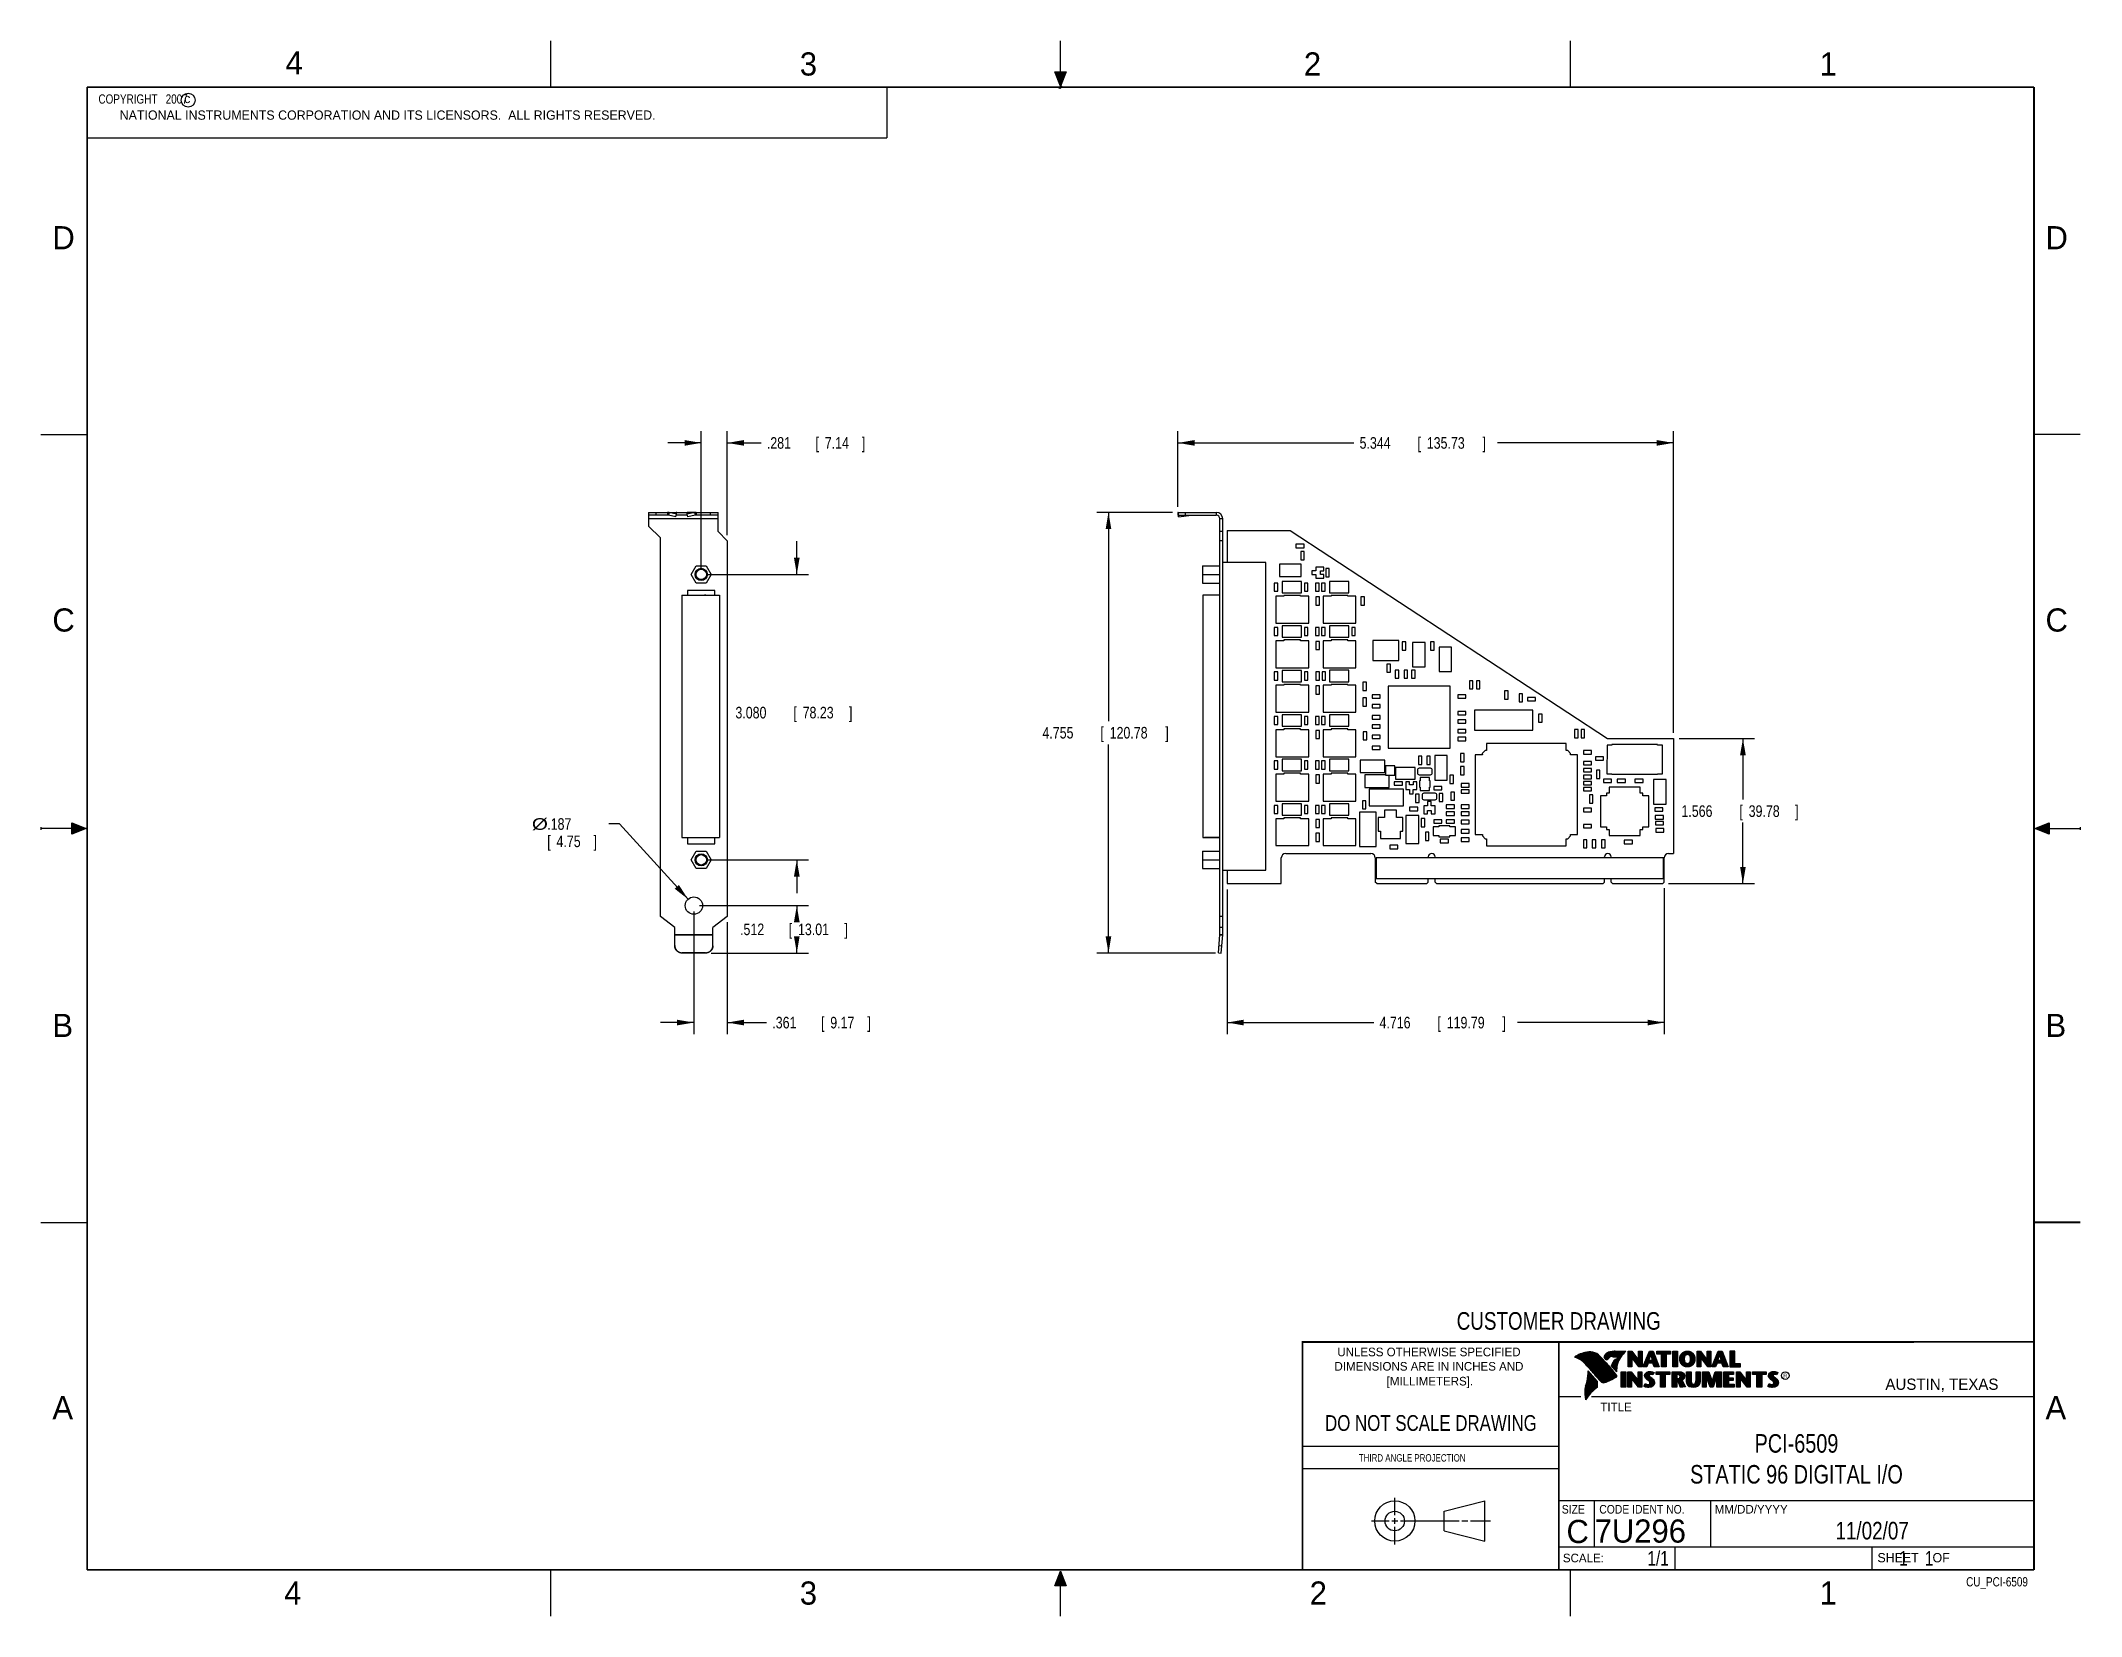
# Model space of a CAD drawing. Header units: inches. Extents: x 0 to 22, y 0 to 17.
import ezdxf
from ezdxf.enums import TextEntityAlignment as Align

# ---------------------------------------------------------------- set-up
doc = ezdxf.new("R2010")
doc.units = ezdxf.units.IN
doc.header["$LTSCALE"] = 1.21
doc.header["$MEASUREMENT"] = 0
doc.layers.get('0').update_dxf_attribs({"linetype": 'CONTINUOUS'})
doc.layers.add('DIMENSIONS', color=7, linetype='CONTINUOUS')
doc.styles.get("Standard").update_dxf_attribs({"font": 'txt', "width": 0.8})
doc.dimstyles.new('DIMSTYLE_1', dxfattribs={"dimtxt": 0.125, "dimasz": 0.18, "dimexe": 0.18, "dimexo": 0.0625, "dimgap": 0.09, "dimtad": 0, "dimtih": 1, "dimtoh": 1, "dimdec": 3, "dimzin": 4, "dimdsep": 46, "dimtxsty": 'STANDARD', "dimblk": '_FILLED', "dimblk1": '_FILLED', "dimblk2": '_FILLED', "dimcen": 0.09, "dimadec": 0, "dimazin": 0, "dimtp": 0.01, "dimtm": 0.01, "dimtfac": 1, "dimtdec": 3, "dimtofl": 0, "dimtmove": 0, "dimatfit": 3, "dimldrblk": '_FILLED', "dimfxl": 1, "dimtolj": 1, "dimtzin": 4, "dimarcsym": 0})
doc.dimstyles.new('DIMSTYLE_2', dxfattribs={"dimtxt": 0.125, "dimasz": 0.18, "dimexe": 0.18, "dimexo": 0.0625, "dimgap": 0.09, "dimtad": 0, "dimtih": 1, "dimtoh": 1, "dimdec": 3, "dimzin": 4, "dimdsep": 46, "dimtxsty": 'STANDARD', "dimblk": '_FILLED', "dimblk1": '_FILLED', "dimblk2": '_FILLED', "dimcen": 0.09, "dimadec": 0, "dimazin": 0, "dimtp": 0.01, "dimtm": 0.01, "dimtfac": 1, "dimtdec": 3, "dimtofl": 0, "dimtmove": 0, "dimatfit": 3, "dimldrblk": '_FILLED', "dimfxl": 1, "dimtolj": 1, "dimtzin": 4, "dimarcsym": 0})

msp = doc.modelspace()

# ---------------------------------------------------------------- texts
at = {"color": 2, "linetype": 'CONTINUOUS'}
for s, height, p in [('4', 0.25, (2.64, 16.6369)), ('3', 0.25, (8.1875, 16.625)), ('2', 0.25, (13.625, 16.625)), ('1', 0.25, (19.1875, 16.625)), ('c', 0.1, (1.5463, 16.328)), ('NATIONAL INSTRUMENTS CORPORATION AND ITS LICENSORS.  ALL RIGHTS RESERVED.', 0.1, (0.851, 16.1482)), ('D', 0.25, (0.125, 14.75)), ('D', 0.25, (21.625, 14.75)), ('C', 0.25, (0.125, 10.625)), ('C', 0.25, (21.625, 10.625)), ('B', 0.25, (0.125, 6.25)), ('B', 0.25, (21.625, 6.25)), ('R', 0.0418, (18.7972, 2.5749)), ('AUSTIN, TEXAS', 0.121576, (19.898, 2.4426)), ('A', 0.25, (0.125, 2.125)), ('TITLE', 0.093, (16.8235, 2.21)), ('A', 0.25, (21.625, 2.125)), ('MM/DD/YYYY', 0.093, (18.0565, 1.1072)), ('SCALE:', 0.093, (16.4187, 0.5815)), ('SHEET    OF', 0.1, (19.8121, 0.5815)), ('4', 0.25, (2.625, 0.125)), ('3', 0.25, (8.1875, 0.125)), ('2', 0.25, (13.6875, 0.125)), ('1', 0.25, (19.1875, 0.125))]:
    msp.add_text(s, height=height, dxfattribs=at).set_placement(p)
at = {"color": 7, "linetype": 'CONTINUOUS', "width": 0.8}
for s, height, p in [('CUSTOMER DRAWING', 0.19, (16.3742, 3.0911)), ('DO NOT SCALE DRAWING', 0.17, (14.9953, 1.9998))]:
    msp.add_text(s, height=height, dxfattribs=at).set_placement(p, align=Align.CENTER)
at = {"color": 2, "linetype": 'CONTINUOUS'}
for s, p in [('UNLESS OTHERWISE SPECIFIED', (14.9742, 2.8049)), ('DIMENSIONS ARE IN INCHES AND', (14.9742, 2.6501)), ('[MILLIMETERS].', (14.9844, 2.4899))]:
    msp.add_text(s, height=0.093, dxfattribs=at).set_placement(p, align=Align.CENTER)
for s, height, width, p in [('THIRD ANGLE PROJECTION', 0.08, 0.8, (14.2178, 1.6686)), ('SIZE', 0.093, 0.9, (16.407, 1.1072)), ('CODE IDENT NO.', 0.093, 0.9, (16.8114, 1.1072))]:
    msp.add_text(s, height=height, dxfattribs=dict(at, width=width)).set_placement(p)
at = {"color": 7, "linetype": 'CONTINUOUS'}
msp.add_text('C', height=0.25, dxfattribs=at).set_placement((16.5785, 0.7893), align=Align.CENTER)
msp.add_text('7U296', height=0.25, dxfattribs=at).set_placement((16.7614, 0.7941))
at = {"color": 7, "linetype": 'CONTINUOUS', "width": 0.8}
msp.add_text('1/1', height=0.15625, dxfattribs=at).set_placement((17.5623, 0.5469), align=Align.RIGHT)
at = {"color": 2, "linetype": 'CONTINUOUS', "width": 0.8}
msp.add_text('CU_PCI-6509', height=0.1, dxfattribs=at).set_placement((21.4352, 0.3213), align=Align.RIGHT)
at = {"color": 2, "linetype": 'CONTINUOUS', "insert": (0.5624, 16.4219), "char_height": 0.1, "width": 1.44, "attachment_point": 1}
msp.add_mtext('  COPYRIGHT   2007', dxfattribs=at)
at = {"color": 7, "linetype": 'CONTINUOUS'}
for s, insert, char_height, width, attachment_point in [('PCI-6509\\PSTATIC 96 DIGITAL I/O', (18.9387, 1.9646), 0.2, 3.36, 2), ('11/02/07 ', (19.755, 1.0181), 0.19, 1.368, 2), ('     1    1', (19.8125, 0.7031), 0.15625, 1.375, 1)]:
    msp.add_mtext(s, dxfattribs=dict(at, insert=insert, char_height=char_height, width=width, attachment_point=attachment_point))

# ---------------------------------------------------------------- blocks, each defined once
blk = doc.blocks.new('_FILLED')
at = {"color": 0, "linetype": 'BYBLOCK'}
blk.add_solid([(0, 0), (-1, 0.17), (-1, -0.17)], dxfattribs=at)
blk = doc.blocks.new('*D0')
at = {"layer": 'DIMENSIONS', "color": 2, "linetype": 'CONTINUOUS'}
for p, q in [((12.207, 11.911), (11.392, 11.911)), ((11.517, 11.911), (11.517, 9.658)), ((11.517, 7.156), (11.517, 9.408)), ((12.67, 7.156), (11.392, 7.156))]:
    blk.add_line(p, q, dxfattribs=at)
at = {"layer": 'DIMENSIONS', "color": 2, "linetype": 'CONTINUOUS', "xscale": 0.18, "yscale": 0.18, "zscale": 0.18}
for p, rotation in [((11.517, 11.911), 90), ((11.517, 7.156), 270)]:
    blk.add_blockref('_FILLED', p, dxfattribs=dict(at, rotation=rotation))
at = {"layer": 'DIMENSIONS', "color": 2, "linetype": 'CONTINUOUS', "width": 0.8}
for s, p in [('4.755', (10.805, 9.471)), ('[', (11.43, 9.471)), ('120.78', (11.53, 9.471)), (']', (12.13, 9.471))]:
    blk.add_text(s, height=0.125, dxfattribs=at).set_placement(p)
blk = doc.blocks.new('*D1')
at = {"layer": 'DIMENSIONS', "color": 2, "linetype": 'CONTINUOUS'}
for p, q in [((12.267, 11.971), (12.267, 12.786)), ((17.611, 9.533), (17.611, 12.786)), ((12.267, 12.661), (14.164, 12.661)), ((17.611, 12.661), (15.714, 12.661))]:
    blk.add_line(p, q, dxfattribs=at)
at = {"layer": 'DIMENSIONS', "color": 2, "linetype": 'CONTINUOUS', "xscale": 0.18, "yscale": 0.18, "zscale": 0.18, "rotation": 180}
blk.add_blockref('_FILLED', (12.267, 12.661), dxfattribs=at)
at = {"layer": 'DIMENSIONS', "color": 2, "linetype": 'CONTINUOUS', "xscale": 0.18, "yscale": 0.18, "zscale": 0.18}
blk.add_blockref('_FILLED', (17.611, 12.661), dxfattribs=at)
at = {"layer": 'DIMENSIONS', "color": 2, "linetype": 'CONTINUOUS', "width": 0.8}
for s, p in [('5.344', (14.226, 12.598)), ('[', (14.851, 12.598)), ('135.73', (14.951, 12.598)), (']', (15.551, 12.598))]:
    blk.add_text(s, height=0.125, dxfattribs=at).set_placement(p)
blk = doc.blocks.new('*D2')
at = {"layer": 'DIMENSIONS', "color": 2, "linetype": 'CONTINUOUS'}
for p, q in [((17.673, 9.471), (18.486, 9.471)), ((18.361, 9.471), (18.361, 8.813)), ((18.361, 7.905), (18.361, 8.563)), ((17.559, 7.905), (18.486, 7.905))]:
    blk.add_line(p, q, dxfattribs=at)
at = {"layer": 'DIMENSIONS', "color": 2, "linetype": 'CONTINUOUS', "xscale": 0.18, "yscale": 0.18, "zscale": 0.18}
for p, rotation in [((18.361, 9.471), 90), ((18.361, 7.905), 270)]:
    blk.add_blockref('_FILLED', p, dxfattribs=dict(at, rotation=rotation))
at = {"layer": 'DIMENSIONS', "color": 2, "linetype": 'CONTINUOUS', "width": 0.8}
for s, p in [('1.566', (17.698, 8.625)), ('[', (18.323, 8.625)), ('39.78', (18.423, 8.625)), (']', (18.923, 8.625))]:
    blk.add_text(s, height=0.125, dxfattribs=at).set_placement(p)
blk = doc.blocks.new('*D3')
at = {"layer": 'DIMENSIONS', "color": 2, "linetype": 'CONTINUOUS'}
for p, q in [((12.796, 7.842), (12.796, 6.281)), ((17.512, 7.857), (17.512, 6.281)), ((12.796, 6.406), (14.379, 6.406)), ((17.512, 6.406), (15.929, 6.406))]:
    blk.add_line(p, q, dxfattribs=at)
at = {"layer": 'DIMENSIONS', "color": 2, "linetype": 'CONTINUOUS', "xscale": 0.18, "yscale": 0.18, "zscale": 0.18, "rotation": 180}
blk.add_blockref('_FILLED', (12.796, 6.406), dxfattribs=at)
at = {"layer": 'DIMENSIONS', "color": 2, "linetype": 'CONTINUOUS', "xscale": 0.18, "yscale": 0.18, "zscale": 0.18}
blk.add_blockref('_FILLED', (17.512, 6.406), dxfattribs=at)
at = {"layer": 'DIMENSIONS', "color": 2, "linetype": 'CONTINUOUS', "width": 0.8}
for s, p in [('4.716', (14.441, 6.343)), ('[', (15.066, 6.343)), ('119.79', (15.166, 6.343)), (']', (15.766, 6.343))]:
    blk.add_text(s, height=0.125, dxfattribs=at).set_placement(p)
blk = doc.blocks.new('*D4')
at = {"layer": 'DIMENSIONS', "color": 2, "linetype": 'CONTINUOUS'}
for p, q in [((8.155, 11.242), (8.155, 11.602)), ((7.187, 11.242), (8.28, 11.242)), ((7.187, 8.162), (8.28, 8.162)), ((8.155, 8.162), (8.155, 7.802))]:
    blk.add_line(p, q, dxfattribs=at)
at = {"layer": 'DIMENSIONS', "color": 2, "linetype": 'CONTINUOUS', "xscale": 0.18, "yscale": 0.18, "zscale": 0.18}
for p, rotation in [((8.155, 11.242), 270), ((8.155, 8.162), 90)]:
    blk.add_blockref('_FILLED', p, dxfattribs=dict(at, rotation=rotation))
at = {"layer": 'DIMENSIONS', "color": 2, "linetype": 'CONTINUOUS', "width": 0.8}
for s, p in [('3.080', (7.493, 9.688)), ('[', (8.118, 9.688)), ('78.23', (8.218, 9.688)), (']', (8.718, 9.688))]:
    blk.add_text(s, height=0.125, dxfattribs=at).set_placement(p)
blk = doc.blocks.new('*D5')
at = {"layer": 'DIMENSIONS', "color": 2, "linetype": 'CONTINUOUS'}
for p, q in [((7.107, 7.668), (8.28, 7.668)), ((8.155, 7.668), (8.155, 7.537)), ((8.155, 7.156), (8.155, 7.287)), ((7.233, 7.156), (8.28, 7.156))]:
    blk.add_line(p, q, dxfattribs=at)
at = {"layer": 'DIMENSIONS', "color": 2, "linetype": 'CONTINUOUS', "xscale": 0.18, "yscale": 0.18, "zscale": 0.18}
for p, rotation in [((8.155, 7.668), 90), ((8.155, 7.156), 270)]:
    blk.add_blockref('_FILLED', p, dxfattribs=dict(at, rotation=rotation))
at = {"layer": 'DIMENSIONS', "color": 2, "linetype": 'CONTINUOUS', "width": 0.8}
for s, p in [('.512', (7.543, 7.349)), ('[', (8.068, 7.349)), ('13.01', (8.168, 7.349)), (']', (8.668, 7.349))]:
    blk.add_text(s, height=0.125, dxfattribs=at).set_placement(p)
blk = doc.blocks.new('*D6')
at = {"layer": 'DIMENSIONS', "color": 2, "linetype": 'CONTINUOUS'}
for p, q in [((7.124, 11.304), (7.124, 12.786)), ((7.405, 11.666), (7.405, 12.786)), ((7.124, 12.661), (6.764, 12.661)), ((7.405, 12.661), (7.77, 12.661))]:
    blk.add_line(p, q, dxfattribs=at)
at = {"layer": 'DIMENSIONS', "color": 2, "linetype": 'CONTINUOUS', "xscale": 0.18, "yscale": 0.18, "zscale": 0.18}
blk.add_blockref('_FILLED', (7.124, 12.661), dxfattribs=at)
at = {"layer": 'DIMENSIONS', "color": 2, "linetype": 'CONTINUOUS', "xscale": 0.18, "yscale": 0.18, "zscale": 0.18, "rotation": 180}
blk.add_blockref('_FILLED', (7.405, 12.661), dxfattribs=at)
at = {"layer": 'DIMENSIONS', "color": 2, "linetype": 'CONTINUOUS', "width": 0.8}
for s, p in [('.281', (7.832, 12.598)), ('[', (8.357, 12.598)), ('7.14', (8.457, 12.598)), (']', (8.857, 12.598))]:
    blk.add_text(s, height=0.125, dxfattribs=at).set_placement(p)
blk = doc.blocks.new('*D7')
at = {"layer": 'DIMENSIONS', "color": 2, "linetype": 'CONTINUOUS'}
for p, q in [((7.044, 7.605), (7.044, 6.281)), ((7.405, 7.49), (7.405, 6.281)), ((7.044, 6.406), (6.684, 6.406)), ((7.405, 6.406), (7.828, 6.406))]:
    blk.add_line(p, q, dxfattribs=at)
at = {"layer": 'DIMENSIONS', "color": 2, "linetype": 'CONTINUOUS', "xscale": 0.18, "yscale": 0.18, "zscale": 0.18}
blk.add_blockref('_FILLED', (7.044, 6.406), dxfattribs=at)
at = {"layer": 'DIMENSIONS', "color": 2, "linetype": 'CONTINUOUS', "xscale": 0.18, "yscale": 0.18, "zscale": 0.18, "rotation": 180}
blk.add_blockref('_FILLED', (7.405, 6.406), dxfattribs=at)
at = {"layer": 'DIMENSIONS', "color": 2, "linetype": 'CONTINUOUS', "width": 0.8}
for s, p in [('.361', (7.891, 6.343)), ('[', (8.416, 6.343)), ('9.17', (8.516, 6.343)), (']', (8.916, 6.343))]:
    blk.add_text(s, height=0.125, dxfattribs=at).set_placement(p)
blk = doc.blocks.new('*D8')
at = {"layer": 'DIMENSIONS', "color": 2, "linetype": 'CONTINUOUS'}
for p, q in [((6.243, 8.549), (6.126, 8.549)), ((6.982, 7.737), (6.243, 8.549))]:
    blk.add_line(p, q, dxfattribs=at)
at = {"layer": 'DIMENSIONS', "color": 2, "linetype": 'CONTINUOUS', "xscale": 0.18, "yscale": 0.18, "zscale": 0.18, "rotation": 312.296111}
blk.add_blockref('_FILLED', (6.982, 7.737), dxfattribs=at)
at = {"layer": 'DIMENSIONS', "color": 2, "linetype": 'CONTINUOUS'}
for s, width, p in [('%%c', 1.333333, (5.297, 8.486)), ('.187', 0.8, (5.463, 8.486)), ('[', 0.8, (5.463, 8.299)), ('4.75', 0.8, (5.563, 8.299)), (']', 0.8, (5.963, 8.299))]:
    blk.add_text(s, height=0.125, dxfattribs=dict(at, width=width)).set_placement(p)

# ---------------------------------------------------------------- dimensions: what is measured, and where the dimension line sits
at = {"layer": 'DIMENSIONS', "color": 2, "linetype": 'CONTINUOUS'}
for base, p1, p2, angle, picture, middle in [((7.1245, 12.6609), (7.4055, 11.6664), (7.1245, 11.3044), 180, '*D6', (8.3946, 12.6609)), ((11.5171, 7.1559), (12.2072, 11.9109), (12.6699, 7.1559), 270, '*D0', (11.5171, 9.5334)), ((8.1555, 8.1619), (7.187, 11.2419), (7.187, 8.1619), 270, '*D4', (8.1555, 9.7506)), ((18.3607, 9.4709), (17.5592, 7.9049), (17.6732, 9.4709), 90, '*D2', (18.3607, 8.6879)), ((7.0445, 6.4059), (7.4055, 7.4895), (7.0445, 7.6054), 180, '*D7', (8.4531, 6.4059)), ((8.1555, 7.6679), (7.233, 7.1559), (7.107, 7.6679), 90, '*D5', (8.1555, 7.4119))]:
    dim = msp.add_linear_dim(base=base, p1=p1, p2=p2, angle=angle, dimstyle='DIMSTYLE_1', dxfattribs=at)
    dim.commit()
    dim.dimension.update_dxf_attribs({"geometry": picture, "text_midpoint": middle, "dimtype": 160})
for base, p1, p2, picture, middle in [((17.6107, 12.6609), (12.2671, 11.9712), (17.6107, 9.5334), '*D1', (14.9389, 12.6609)), ((17.5117, 6.4059), (12.7957, 7.8424), (17.5117, 7.8574), '*D3', (15.1537, 6.4059))]:
    dim = msp.add_linear_dim(base=base, p1=p1, p2=p2, dimstyle='DIMSTYLE_1', dxfattribs=at)
    dim.commit()
    dim.dimension.update_dxf_attribs({"geometry": picture, "text_midpoint": middle, "dimtype": 160})
dim = msp.add_diameter_dim_2p(p1=(6.9816, 7.7371), p2=(7.1074, 7.5988), dimstyle='DIMSTYLE_2', dxfattribs=at)
dim.commit()
dim.dimension.update_dxf_attribs({"geometry": '*D8', "text_midpoint": (5.6799, 8.4548), "dimtype": 163})

# ---------------------------------------------------------------- hatches: boundary and pattern name
at = {"linetype": 'CONTINUOUS'}
for points in [[(11, 16.51), (10.9375, 16.6663), (11.0625, 16.6663)], [(0.3337, 8.5625), (0.49, 8.5), (0.3337, 8.4375)], [(21.6663, 8.5625), (21.6663, 8.4375), (21.51, 8.5)], [(10.9375, 0.3287), (11, 0.485), (11.0625, 0.3287)]]:
    msp.add_hatch(color=2, dxfattribs=at).paths.add_polyline_path(points)

# ---------------------------------------------------------------- linework, layer by layer
at = {"color": 2, "linetype": 'CONTINUOUS'}
for p, q in [((5.5, 16.5), (5.5, 17)), ((11, 16.485), (11, 17)), ((16.5, 16.5), (16.5, 17)), ((11, 16.51), (10.9375, 16.6663)), ((10.9375, 16.6663), (11.0625, 16.6663)), ((11.015, 16.515), (10.985, 16.485)), ((10.985, 16.485), (11, 16.515)), ((11.0625, 16.6663), (11, 16.51)), ((11, 16.485), (11.015, 16.515)), ((0.4999, 16.5), (9.1249, 16.5)), ((0.4999, 16.5), (0.4999, 15.9531)), ((9.1249, 16.5), (9.1249, 15.9531)), ((0.4999, 15.9531), (9.1249, 15.9531)), ((0, 12.75), (0.5, 12.75)), ((22, 12.75), (21.5, 12.75)), ((0, 8.515), (0, 8.485)), ((0.49, 8.5), (0, 8.5)), ((0.3337, 8.4375), (0.3337, 8.5625)), ((0.3337, 8.5625), (0.49, 8.5)), ((0.49, 8.5), (0.3337, 8.4375)), ((21.51, 8.5), (21.6663, 8.5625)), ((21.51, 8.5), (22, 8.5)), ((21.6663, 8.4375), (21.51, 8.5)), ((21.6663, 8.5625), (21.6663, 8.4375)), ((22, 8.515), (22, 8.485)), ((0, 4.25), (0.5, 4.25)), ((16.3737, 2.9596), (21.5037, 2.9596)), ((16.3737, 2.9596), (16.3737, 1.2496)), ((16.375, 2.96), (21.5, 2.96)), ((21.5037, 2.9596), (21.5037, 1.2496)), ((16.5578, 2.796), (16.5578, 2.7989)), ((16.5646, 2.7936), (16.5646, 2.8033)), ((16.5714, 2.7909), (16.5714, 2.8075)), ((16.5782, 2.788), (16.5782, 2.8116)), ((16.5851, 2.7849), (16.5851, 2.8154)), ((16.5919, 2.7815), (16.5919, 2.819)), ((16.5987, 2.7778), (16.5987, 2.8221)), ((16.6055, 2.7738), (16.6055, 2.8249)), ((16.6124, 2.7696), (16.6124, 2.8276)), ((16.6192, 2.765), (16.6192, 2.8301)), ((16.626, 2.7601), (16.626, 2.8325)), ((16.6329, 2.7549), (16.6329, 2.8347)), ((16.6397, 2.7492), (16.6397, 2.8367)), ((16.6465, 2.7431), (16.6465, 2.8386)), ((16.6533, 2.7366), (16.6533, 2.8403)), ((16.6602, 2.7295), (16.6602, 2.8419)), ((16.667, 2.7221), (16.667, 2.8435)), ((16.6738, 2.7146), (16.6738, 2.8449)), ((16.6806, 2.707), (16.6806, 2.8459)), ((16.6875, 2.6995), (16.6875, 2.8467)), ((16.7939, 2.533), (16.6919, 2.6489)), ((16.6943, 2.6918), (16.6943, 2.8472)), ((16.7011, 2.6841), (16.7011, 2.8474)), ((16.708, 2.6764), (16.708, 2.8474)), ((16.7148, 2.6685), (16.7148, 2.847)), ((16.7216, 2.6607), (16.7216, 2.8465)), ((16.7284, 2.6527), (16.7284, 2.8456)), ((16.7353, 2.6447), (16.7353, 2.8445)), ((16.7421, 2.6366), (16.7421, 2.8431)), ((16.7489, 2.6285), (16.7489, 2.8417)), ((16.7557, 2.6204), (16.7557, 2.84)), ((16.7626, 2.6125), (16.7626, 2.8378)), ((16.7694, 2.6046), (16.7694, 2.8352)), ((16.7762, 2.5968), (16.7762, 2.8321)), ((16.7831, 2.5891), (16.7831, 2.8284)), ((16.7899, 2.5815), (16.7899, 2.8242)), ((16.7967, 2.5739), (16.7967, 2.8193)), ((16.8035, 2.5665), (16.8035, 2.8136)), ((16.8104, 2.5591), (16.8104, 2.807)), ((16.8172, 2.5519), (16.8172, 2.7996)), ((16.824, 2.5447), (16.824, 2.7924)), ((16.8308, 2.5375), (16.8308, 2.7853)), ((16.8377, 2.5314), (16.8377, 2.7781)), ((16.8445, 2.5262), (16.8445, 2.7709)), ((16.8513, 2.523), (16.8513, 2.7637)), ((16.8581, 2.5224), (16.8581, 2.7565)), ((16.8864, 2.7664), (16.8632, 2.7937)), ((16.865, 2.5241), (16.865, 2.7493)), ((16.8877, 2.7723), (16.8682, 2.7952)), ((16.8718, 2.791), (16.8718, 2.8085)), ((16.8718, 2.527), (16.8718, 2.7421)), ((16.8786, 2.783), (16.8786, 2.8206)), ((16.8786, 2.5298), (16.8786, 2.7348)), ((16.8855, 2.7749), (16.8855, 2.8281)), ((16.8855, 2.5327), (16.8855, 2.727)), ((16.8923, 2.7747), (16.8923, 2.8335)), ((16.8923, 2.5356), (16.8923, 2.7187)), ((16.8991, 2.7788), (16.8991, 2.8375)), ((16.8991, 2.5385), (16.8991, 2.7104)), ((16.9059, 2.7837), (16.9059, 2.8408)), ((16.9059, 2.5415), (16.9059, 2.7022)), ((16.9128, 2.7896), (16.9128, 2.8436)), ((16.9128, 2.5446), (16.9128, 2.6939)), ((16.9196, 2.7966), (16.9196, 2.8459)), ((16.9196, 2.5477), (16.9196, 2.6856)), ((16.9264, 2.8018), (16.9264, 2.8477)), ((16.9264, 2.5508), (16.9264, 2.6774)), ((16.9332, 2.8053), (16.9332, 2.849)), ((16.9332, 2.554), (16.9332, 2.6691)), ((16.9401, 2.8077), (16.9401, 2.8499)), ((16.9401, 2.5573), (16.9401, 2.6608)), ((16.9616, 2.6797), (16.9434, 2.7005)), ((16.9469, 2.8082), (16.9469, 2.8509)), ((16.9469, 2.5606), (16.9469, 2.6526)), ((16.9653, 2.6828), (16.9492, 2.7013)), ((16.9537, 2.8069), (16.9537, 2.8518)), ((16.9537, 2.696), (16.9537, 2.7109)), ((16.9537, 2.5639), (16.9537, 2.6443)), ((16.9606, 2.8048), (16.9606, 2.8525)), ((16.9606, 2.6882), (16.9606, 2.7266)), ((16.9674, 2.8034), (16.9674, 2.8531)), ((16.9674, 2.6802), (16.9674, 2.7444)), ((16.9742, 2.8027), (16.9742, 2.8536)), ((16.9742, 2.672), (16.9742, 2.7568)), ((16.981, 2.8023), (16.981, 2.854)), ((16.981, 2.664), (16.981, 2.7634)), ((16.9838, 2.8589), (17.0997, 2.8607)), ((16.9839, 2.8541), (17.087, 2.8557)), ((16.9879, 2.802), (16.9879, 2.8542)), ((16.9879, 2.6563), (16.9879, 2.7665)), ((16.999, 2.637), (16.9946, 2.6418)), ((16.9947, 2.8019), (16.9947, 2.8543)), ((16.9947, 2.6748), (16.9947, 2.7683)), ((17.0015, 2.8005), (17.0015, 2.8544)), ((17.0015, 2.7195), (17.0015, 2.7694)), ((17.0083, 2.7963), (17.0083, 2.8545)), ((17.0083, 2.7388), (17.0083, 2.7698)), ((17.0152, 2.755), (17.0152, 2.8546)), ((17.022, 2.7691), (17.022, 2.8547)), ((17.0288, 2.7817), (17.0288, 2.8548)), ((17.0357, 2.7931), (17.0357, 2.8549)), ((17.0425, 2.8035), (17.0425, 2.855)), ((17.0493, 2.8131), (17.0493, 2.8551)), ((17.0561, 2.822), (17.0561, 2.8552)), ((17.063, 2.8303), (17.063, 2.8553)), ((17.0698, 2.8381), (17.0698, 2.8554)), ((17.0766, 2.8454), (17.0766, 2.8555)), ((17.1243, 2.8592), (17.1609, 2.8592)), ((17.1243, 2.6915), (17.1243, 2.8592)), ((17.1637, 2.6915), (17.1243, 2.6915)), ((17.1291, 2.8543), (17.1585, 2.8543)), ((17.1291, 2.6963), (17.1291, 2.8543)), ((17.1589, 2.6963), (17.1291, 2.6963)), ((17.1381, 2.6963), (17.1381, 2.8543)), ((17.1447, 2.6963), (17.1447, 2.8543)), ((17.1514, 2.6963), (17.1514, 2.8543)), ((17.1589, 2.8042), (17.1581, 2.8543)), ((17.1585, 2.8543), (17.2383, 2.7492)), ((17.2418, 2.6963), (17.1589, 2.8042)), ((17.1589, 2.8042), (17.1589, 2.6963)), ((17.1609, 2.8592), (17.2334, 2.7636)), ((17.2395, 2.6915), (17.1637, 2.7899)), ((17.1637, 2.7899), (17.1637, 2.6915)), ((17.1648, 2.7965), (17.1648, 2.8461)), ((17.1714, 2.7879), (17.1714, 2.8373)), ((17.1781, 2.7792), (17.1781, 2.8285)), ((17.1848, 2.7705), (17.1848, 2.8197)), ((17.1915, 2.7618), (17.1915, 2.8109)), ((17.1981, 2.7531), (17.1981, 2.8021)), ((17.2048, 2.7445), (17.2048, 2.7933)), ((17.2115, 2.7358), (17.2115, 2.7845)), ((17.2182, 2.7271), (17.2182, 2.7757)), ((17.2248, 2.7184), (17.2248, 2.7669)), ((17.2315, 2.7098), (17.2315, 2.7581)), ((17.2334, 2.8592), (17.2732, 2.8592)), ((17.2334, 2.7636), (17.2334, 2.8592)), ((17.2382, 2.7011), (17.2383, 2.7492)), ((17.2383, 2.8543), (17.2684, 2.8543)), ((17.2383, 2.7492), (17.2383, 2.8543)), ((17.2732, 2.6915), (17.2395, 2.6915)), ((17.2684, 2.6963), (17.2418, 2.6963)), ((17.2449, 2.6963), (17.2449, 2.8543)), ((17.2515, 2.6963), (17.2515, 2.8543)), ((17.2582, 2.6963), (17.2582, 2.8543)), ((17.2649, 2.6963), (17.2649, 2.8543)), ((17.2684, 2.8543), (17.2684, 2.6963)), ((17.2732, 2.8592), (17.2732, 2.6915)), ((17.2831, 2.6915), (17.3516, 2.8591)), ((17.3228, 2.6915), (17.2831, 2.6915)), ((17.2903, 2.6964), (17.3548, 2.8542)), ((17.3195, 2.6964), (17.2903, 2.6964)), ((17.2983, 2.6964), (17.2983, 2.7158)), ((17.3049, 2.6964), (17.3049, 2.7322)), ((17.3116, 2.6964), (17.3116, 2.7485)), ((17.3183, 2.6964), (17.3183, 2.7648)), ((17.3356, 2.7364), (17.3195, 2.6964)), ((17.3388, 2.7316), (17.3228, 2.6915)), ((17.325, 2.7101), (17.325, 2.7812)), ((17.3316, 2.7267), (17.3316, 2.7975)), ((17.394, 2.7364), (17.3356, 2.7364)), ((17.3383, 2.7364), (17.3383, 2.8138)), ((17.3905, 2.7316), (17.3388, 2.7316)), ((17.3409, 2.7533), (17.3624, 2.8228)), ((17.389, 2.7533), (17.3409, 2.7533)), ((17.345, 2.7666), (17.345, 2.8302)), ((17.345, 2.7364), (17.345, 2.7533)), ((17.3475, 2.7581), (17.3659, 2.8179)), ((17.3827, 2.7581), (17.3475, 2.7581)), ((17.3516, 2.8591), (17.3938, 2.8591)), ((17.3517, 2.7882), (17.3517, 2.8465)), ((17.3517, 2.7364), (17.3517, 2.7533)), ((17.3548, 2.8542), (17.3905, 2.8542)), ((17.3583, 2.8098), (17.3583, 2.8542)), ((17.3583, 2.7364), (17.3583, 2.7533)), ((17.3624, 2.8228), (17.3701, 2.8228)), ((17.365, 2.8228), (17.365, 2.8542)), ((17.365, 2.7364), (17.365, 2.7533)), ((17.3659, 2.8179), (17.3664, 2.8179)), ((17.3664, 2.8179), (17.3827, 2.7581)), ((17.3701, 2.8228), (17.389, 2.7533)), ((17.3717, 2.817), (17.3717, 2.8542)), ((17.3717, 2.7364), (17.3717, 2.7533)), ((17.3784, 2.7925), (17.3784, 2.8542)), ((17.3784, 2.7364), (17.3784, 2.7533)), ((17.385, 2.7679), (17.385, 2.8542)), ((17.385, 2.7364), (17.385, 2.7533)), ((17.3905, 2.8542), (17.4504, 2.6964)), ((17.4039, 2.6915), (17.3905, 2.7316)), ((17.3917, 2.7364), (17.3917, 2.851)), ((17.3938, 2.8591), (17.4574, 2.6915)), ((17.4074, 2.6964), (17.394, 2.7364)), ((17.3984, 2.7232), (17.3984, 2.8334)), ((17.4574, 2.6915), (17.4039, 2.6915)), ((17.4051, 2.7034), (17.4051, 2.8158)), ((17.4504, 2.6964), (17.4074, 2.6964)), ((17.4118, 2.6964), (17.4118, 2.7982)), ((17.4184, 2.6964), (17.4184, 2.7806)), ((17.4251, 2.6964), (17.4251, 2.763)), ((17.4318, 2.6964), (17.4318, 2.7455)), ((17.4327, 2.8591), (17.5802, 2.8591)), ((17.4327, 2.8278), (17.4327, 2.8591)), ((17.481, 2.8278), (17.4327, 2.8278)), ((17.4375, 2.8542), (17.5753, 2.8542)), ((17.4375, 2.8327), (17.4375, 2.8542)), ((17.4859, 2.8327), (17.4375, 2.8327)), ((17.4385, 2.6964), (17.4385, 2.7279)), ((17.4451, 2.8327), (17.4451, 2.8542)), ((17.4451, 2.6964), (17.4451, 2.7103)), ((17.4518, 2.8327), (17.4518, 2.8542)), ((17.4585, 2.8327), (17.4585, 2.8542)), ((17.4652, 2.8327), (17.4652, 2.8542)), ((17.4718, 2.8327), (17.4718, 2.8542)), ((17.4785, 2.8327), (17.4785, 2.8542)), ((17.481, 2.6915), (17.481, 2.8278)), ((17.5318, 2.6915), (17.481, 2.6915)), ((17.4859, 2.8327), (17.4852, 2.8542)), ((17.4859, 2.6964), (17.4859, 2.8327)), ((17.5269, 2.6964), (17.4859, 2.6964)), ((17.4919, 2.6964), (17.4919, 2.8542)), ((17.4985, 2.6964), (17.4985, 2.8542)), ((17.5052, 2.6964), (17.5052, 2.8542)), ((17.5119, 2.6964), (17.5119, 2.8542)), ((17.5186, 2.6964), (17.5186, 2.8542)), ((17.5269, 2.8327), (17.5252, 2.8542)), ((17.5753, 2.8327), (17.5269, 2.8327)), ((17.5269, 2.8327), (17.5269, 2.6964)), ((17.5802, 2.8278), (17.5318, 2.8278)), ((17.5318, 2.8278), (17.5318, 2.6915)), ((17.5319, 2.8327), (17.5319, 2.8542)), ((17.5386, 2.8327), (17.5386, 2.8542)), ((17.5453, 2.8327), (17.5453, 2.8542)), ((17.5519, 2.8327), (17.5519, 2.8542)), ((17.5586, 2.8327), (17.5586, 2.8542)), ((17.5653, 2.8327), (17.5653, 2.8542)), ((17.572, 2.8327), (17.572, 2.8542)), ((17.5753, 2.8542), (17.5753, 2.8327)), ((17.5802, 2.8591), (17.5802, 2.8278)), ((17.6059, 2.8591), (17.6565, 2.8591)), ((17.6059, 2.6915), (17.6059, 2.8591)), ((17.6565, 2.6915), (17.6059, 2.6915)), ((17.6108, 2.8542), (17.6516, 2.8542)), ((17.6108, 2.6964), (17.6108, 2.8542)), ((17.6516, 2.6964), (17.6108, 2.6964)), ((17.6187, 2.6964), (17.6187, 2.8542)), ((17.6254, 2.6964), (17.6254, 2.8542)), ((17.632, 2.6964), (17.632, 2.8542)), ((17.6387, 2.6964), (17.6387, 2.8542)), ((17.6454, 2.6964), (17.6454, 2.8542)), ((17.6516, 2.8542), (17.6516, 2.6964)), ((17.6565, 2.8591), (17.6565, 2.6915)), ((17.6849, 2.7803), (17.6851, 2.7836)), ((17.6849, 2.7769), (17.6849, 2.7803)), ((17.6849, 2.7735), (17.6849, 2.7769)), ((17.6851, 2.7701), (17.6849, 2.7735)), ((17.6851, 2.7836), (17.6853, 2.7869)), ((17.6854, 2.7668), (17.6851, 2.7701)), ((17.6853, 2.7869), (17.6857, 2.7901)), ((17.6859, 2.7634), (17.6854, 2.7668)), ((17.6857, 2.7901), (17.6862, 2.7933)), ((17.6864, 2.76), (17.6859, 2.7634)), ((17.6862, 2.7933), (17.6868, 2.7964)), ((17.687, 2.7567), (17.6864, 2.76)), ((17.6868, 2.7964), (17.6876, 2.7995)), ((17.6878, 2.7535), (17.687, 2.7567)), ((17.6876, 2.7995), (17.6884, 2.8024)), ((17.6886, 2.7503), (17.6878, 2.7535)), ((17.6884, 2.8024), (17.6893, 2.8053)), ((17.6895, 2.7471), (17.6886, 2.7503)), ((17.6893, 2.8053), (17.6904, 2.8081)), ((17.6905, 2.7441), (17.6895, 2.7471)), ((17.6904, 2.8081), (17.6915, 2.8108)), ((17.6905, 2.7441), (17.6904, 2.8081)), ((17.6917, 2.7411), (17.6905, 2.7441)), ((17.6915, 2.8108), (17.6928, 2.8135)), ((17.6929, 2.7383), (17.6917, 2.7411)), ((17.6928, 2.8135), (17.6942, 2.8161)), ((17.6942, 2.7355), (17.6929, 2.7383)), ((17.6942, 2.8161), (17.6957, 2.8186)), ((17.6956, 2.7327), (17.6942, 2.7355)), ((17.6971, 2.7301), (17.6956, 2.7327)), ((17.6957, 2.8186), (17.6973, 2.8211)), ((17.6971, 2.7301), (17.6973, 2.8211)), ((17.6987, 2.7275), (17.6971, 2.7301)), ((17.6973, 2.8211), (17.699, 2.8236)), ((17.7003, 2.725), (17.6987, 2.7275)), ((17.699, 2.8236), (17.7008, 2.826)), ((17.7021, 2.7226), (17.7003, 2.725)), ((17.7008, 2.826), (17.7028, 2.8284)), ((17.704, 2.7203), (17.7021, 2.7226)), ((17.7028, 2.8284), (17.7048, 2.8307)), ((17.704, 2.7203), (17.7048, 2.8307)), ((17.706, 2.7181), (17.704, 2.7203)), ((17.7048, 2.8307), (17.707, 2.833)), ((17.708, 2.7159), (17.706, 2.7181)), ((17.707, 2.833), (17.7092, 2.8351)), ((17.7102, 2.7138), (17.708, 2.7159)), ((17.7092, 2.8351), (17.7114, 2.8372)), ((17.7102, 2.7138), (17.7114, 2.8372)), ((17.7124, 2.7119), (17.7102, 2.7138)), ((17.7114, 2.8372), (17.7138, 2.8392)), ((17.7147, 2.71), (17.7124, 2.7119)), ((17.7138, 2.8392), (17.7162, 2.841)), ((17.717, 2.7082), (17.7147, 2.71)), ((17.7162, 2.841), (17.7186, 2.8427)), ((17.717, 2.7082), (17.7186, 2.8427)), ((17.7195, 2.7066), (17.717, 2.7082)), ((17.7186, 2.8427), (17.721, 2.8444)), ((17.722, 2.705), (17.7195, 2.7066)), ((17.721, 2.8444), (17.7235, 2.8459)), ((17.7246, 2.7036), (17.722, 2.705)), ((17.7235, 2.8459), (17.7261, 2.8472)), ((17.7246, 2.7036), (17.7235, 2.8459)), ((17.7273, 2.7022), (17.7246, 2.7036)), ((17.7261, 2.8472), (17.7287, 2.8485)), ((17.7267, 2.7789), (17.7268, 2.7812)), ((17.7267, 2.7766), (17.7267, 2.7789)), ((17.7267, 2.7743), (17.7267, 2.7766)), ((17.7268, 2.772), (17.7267, 2.7743)), ((17.7268, 2.7812), (17.7269, 2.7835)), ((17.7269, 2.7696), (17.7268, 2.772)), ((17.7269, 2.7835), (17.727, 2.7857)), ((17.727, 2.7673), (17.7269, 2.7696)), ((17.727, 2.7857), (17.7272, 2.7879)), ((17.7272, 2.765), (17.727, 2.7673)), ((17.7272, 2.7879), (17.7274, 2.79)), ((17.7274, 2.7628), (17.7272, 2.765)), ((17.7301, 2.701), (17.7273, 2.7022)), ((17.7274, 2.79), (17.7276, 2.7921)), ((17.7277, 2.7606), (17.7274, 2.7628)), ((17.7276, 2.7921), (17.7279, 2.7941)), ((17.728, 2.7584), (17.7277, 2.7606)), ((17.7279, 2.7941), (17.7282, 2.7961)), ((17.7283, 2.7563), (17.728, 2.7584)), ((17.7282, 2.7961), (17.7286, 2.798)), ((17.7287, 2.7543), (17.7283, 2.7563)), ((17.7286, 2.798), (17.729, 2.7998)), ((17.7287, 2.8485), (17.7314, 2.8497)), ((17.7291, 2.7523), (17.7287, 2.7543)), ((17.729, 2.7998), (17.7294, 2.8016)), ((17.7295, 2.7503), (17.7291, 2.7523)), ((17.7294, 2.8016), (17.7299, 2.8034)), ((17.73, 2.7485), (17.7295, 2.7503)), ((17.7299, 2.8034), (17.7304, 2.8051)), ((17.7306, 2.7466), (17.73, 2.7485)), ((17.7301, 2.701), (17.7305, 2.7469)), ((17.733, 2.6999), (17.7301, 2.701)), ((17.7304, 2.8051), (17.7309, 2.8068)), ((17.7311, 2.7449), (17.7306, 2.7466)), ((17.7309, 2.8068), (17.7316, 2.8085)), ((17.731, 2.807), (17.7314, 2.8497)), ((17.7318, 2.7431), (17.7311, 2.7449)), ((17.7314, 2.8497), (17.7342, 2.8508)), ((17.7316, 2.8085), (17.7322, 2.8101)), ((17.7324, 2.7414), (17.7318, 2.7431)), ((17.7322, 2.8101), (17.7329, 2.8117)), ((17.7331, 2.7398), (17.7324, 2.7414)), ((17.7329, 2.8117), (17.7337, 2.8133)), ((17.736, 2.6989), (17.733, 2.6999)), ((17.7339, 2.7382), (17.7331, 2.7398)), ((17.7337, 2.8133), (17.7345, 2.8149)), ((17.7347, 2.7366), (17.7339, 2.7382)), ((17.7342, 2.8508), (17.737, 2.8517)), ((17.7345, 2.8149), (17.7354, 2.8164)), ((17.7355, 2.7351), (17.7347, 2.7366)), ((17.7354, 2.8164), (17.7364, 2.8178)), ((17.7365, 2.7337), (17.7355, 2.7351)), ((17.7391, 2.698), (17.736, 2.6989)), ((17.7364, 2.8178), (17.7374, 2.8192)), ((17.7374, 2.7323), (17.7365, 2.7337)), ((17.737, 2.8517), (17.7399, 2.8526)), ((17.7374, 2.8193), (17.737, 2.8517)), ((17.7374, 2.8192), (17.7384, 2.8206)), ((17.7385, 2.7309), (17.7374, 2.7323)), ((17.7384, 2.8206), (17.7395, 2.8218)), ((17.7388, 2.698), (17.7384, 2.7309)), ((17.7396, 2.7296), (17.7385, 2.7309)), ((17.7423, 2.6972), (17.7391, 2.698)), ((17.7395, 2.8218), (17.7407, 2.823)), ((17.7408, 2.7283), (17.7396, 2.7296)), ((17.7399, 2.8526), (17.7429, 2.8534)), ((17.7407, 2.823), (17.742, 2.8241)), ((17.742, 2.7272), (17.7408, 2.7283)), ((17.742, 2.8241), (17.7432, 2.8252)), ((17.7433, 2.7261), (17.742, 2.7272)), ((17.7456, 2.6966), (17.7423, 2.6972)), ((17.7429, 2.8534), (17.7459, 2.8541)), ((17.7432, 2.8252), (17.7446, 2.8261)), ((17.7446, 2.725), (17.7433, 2.7261)), ((17.7446, 2.8261), (17.746, 2.827)), ((17.746, 2.7241), (17.7446, 2.725)), ((17.7455, 2.8267), (17.7455, 2.854)), ((17.7455, 2.6966), (17.7455, 2.7244)), ((17.7489, 2.696), (17.7456, 2.6966)), ((17.7459, 2.8541), (17.749, 2.8546)), ((17.746, 2.827), (17.7474, 2.8278)), ((17.7475, 2.7232), (17.746, 2.7241)), ((17.7474, 2.8278), (17.7488, 2.8285)), ((17.749, 2.7224), (17.7475, 2.7232)), ((17.7488, 2.8285), (17.7503, 2.8291)), ((17.7523, 2.6956), (17.7489, 2.696)), ((17.749, 2.8546), (17.7522, 2.8551)), ((17.7506, 2.7217), (17.749, 2.7224)), ((17.7503, 2.8291), (17.7519, 2.8297)), ((17.7522, 2.7212), (17.7506, 2.7217)), ((17.7519, 2.8297), (17.7535, 2.8301)), ((17.7522, 2.8551), (17.7553, 2.8554)), ((17.7522, 2.8298), (17.7522, 2.8551)), ((17.7538, 2.7207), (17.7522, 2.7212)), ((17.7522, 2.6956), (17.7522, 2.7212)), ((17.7557, 2.6953), (17.7523, 2.6956)), ((17.7535, 2.8301), (17.7551, 2.8305)), ((17.7555, 2.7203), (17.7538, 2.7207)), ((17.7551, 2.8305), (17.7567, 2.8308)), ((17.7553, 2.8554), (17.7585, 2.8556)), ((17.7572, 2.72), (17.7555, 2.7203)), ((17.7591, 2.6952), (17.7557, 2.6953)), ((17.7567, 2.8308), (17.7584, 2.8311)), ((17.7589, 2.7198), (17.7572, 2.72)), ((17.7584, 2.8311), (17.7601, 2.8312)), ((17.7585, 2.8556), (17.7616, 2.8557)), ((17.7589, 2.8311), (17.7589, 2.8556)), ((17.7606, 2.7197), (17.7589, 2.7198)), ((17.7589, 2.6952), (17.7589, 2.7198)), ((17.7625, 2.6951), (17.7591, 2.6952)), ((17.7601, 2.8312), (17.7618, 2.8312)), ((17.7624, 2.7198), (17.7606, 2.7197)), ((17.7616, 2.8557), (17.7648, 2.8556)), ((17.7618, 2.8312), (17.7636, 2.8311)), ((17.7641, 2.7199), (17.7624, 2.7198)), ((17.7659, 2.6952), (17.7625, 2.6951)), ((17.7636, 2.8311), (17.7653, 2.831)), ((17.7658, 2.7201), (17.7641, 2.7199)), ((17.7648, 2.8556), (17.768, 2.8555)), ((17.7653, 2.831), (17.767, 2.8307)), ((17.7655, 2.6952), (17.7659, 2.7201)), ((17.7675, 2.7204), (17.7658, 2.7201)), ((17.7692, 2.6953), (17.7659, 2.6952)), ((17.767, 2.8307), (17.7686, 2.8304)), ((17.7692, 2.7208), (17.7675, 2.7204)), ((17.7676, 2.8306), (17.768, 2.8555)), ((17.768, 2.8555), (17.7711, 2.8552)), ((17.7686, 2.8304), (17.7703, 2.83)), ((17.7709, 2.7213), (17.7692, 2.7208)), ((17.7724, 2.6956), (17.7692, 2.6953)), ((17.7703, 2.83), (17.7719, 2.8295)), ((17.7725, 2.7218), (17.7709, 2.7213)), ((17.7711, 2.8552), (17.7742, 2.8548)), ((17.7719, 2.8295), (17.7734, 2.8289)), ((17.7722, 2.6956), (17.7725, 2.7218)), ((17.7756, 2.6961), (17.7724, 2.6956)), ((17.7741, 2.7224), (17.7725, 2.7218)), ((17.7734, 2.8289), (17.775, 2.8283)), ((17.7739, 2.8287), (17.7742, 2.8548)), ((17.7756, 2.7231), (17.7741, 2.7224)), ((17.7742, 2.8548), (17.7773, 2.8542)), ((17.775, 2.8283), (17.7764, 2.8276)), ((17.7771, 2.7238), (17.7756, 2.7231)), ((17.7788, 2.6966), (17.7756, 2.6961)), ((17.7764, 2.8276), (17.7778, 2.8268)), ((17.7785, 2.7246), (17.7771, 2.7238)), ((17.7773, 2.8542), (17.7804, 2.8536)), ((17.7778, 2.8268), (17.7792, 2.826)), ((17.7798, 2.7255), (17.7785, 2.7246)), ((17.7819, 2.6972), (17.7788, 2.6966)), ((17.7789, 2.6966), (17.7792, 2.7251)), ((17.7792, 2.826), (17.7805, 2.8251)), ((17.7811, 2.7265), (17.7798, 2.7255)), ((17.7801, 2.8254), (17.7804, 2.8536)), ((17.7804, 2.8536), (17.7834, 2.8528)), ((17.7805, 2.8251), (17.7817, 2.8242)), ((17.7824, 2.7276), (17.7811, 2.7265)), ((17.7817, 2.8242), (17.7829, 2.8232)), ((17.785, 2.698), (17.7819, 2.6972)), ((17.7835, 2.7287), (17.7824, 2.7276)), ((17.7829, 2.8232), (17.784, 2.8221)), ((17.7834, 2.8528), (17.7864, 2.8519)), ((17.7846, 2.7299), (17.7835, 2.7287)), ((17.784, 2.8221), (17.785, 2.821)), ((17.7857, 2.7312), (17.7846, 2.7299)), ((17.785, 2.821), (17.786, 2.8198)), ((17.788, 2.6989), (17.785, 2.698)), ((17.7867, 2.7326), (17.7857, 2.7312)), ((17.786, 2.8198), (17.7869, 2.8186)), ((17.7864, 2.8519), (17.7893, 2.8509)), ((17.7867, 2.8189), (17.7864, 2.8519)), ((17.7876, 2.734), (17.7867, 2.7326)), ((17.7869, 2.8186), (17.7878, 2.8173)), ((17.7884, 2.7354), (17.7876, 2.734)), ((17.788, 2.6989), (17.7876, 2.734)), ((17.7878, 2.8173), (17.7886, 2.816)), ((17.791, 2.7), (17.788, 2.6989)), ((17.7892, 2.7369), (17.7884, 2.7354)), ((17.7886, 2.816), (17.7894, 2.8146)), ((17.79, 2.7385), (17.7892, 2.7369)), ((17.7893, 2.8509), (17.7922, 2.8498)), ((17.7894, 2.8146), (17.7901, 2.8132)), ((17.7907, 2.7401), (17.79, 2.7385)), ((17.7901, 2.8132), (17.7908, 2.8116)), ((17.7914, 2.7417), (17.7907, 2.7401)), ((17.7908, 2.8116), (17.7914, 2.8101)), ((17.7939, 2.7012), (17.791, 2.7)), ((17.7914, 2.8101), (17.7921, 2.8084)), ((17.792, 2.7434), (17.7914, 2.7417)), ((17.7926, 2.7451), (17.792, 2.7434)), ((17.7921, 2.8084), (17.7927, 2.8067)), ((17.7922, 2.8498), (17.795, 2.8486)), ((17.7927, 2.8065), (17.7922, 2.8498)), ((17.7932, 2.7469), (17.7926, 2.7451)), ((17.7927, 2.8067), (17.7932, 2.8048)), ((17.7932, 2.8048), (17.7938, 2.8029)), ((17.7938, 2.7487), (17.7932, 2.7469)), ((17.7939, 2.7012), (17.7934, 2.7475)), ((17.7938, 2.8029), (17.7943, 2.801)), ((17.7943, 2.7506), (17.7938, 2.7487)), ((17.7968, 2.7025), (17.7939, 2.7012)), ((17.7943, 2.801), (17.7948, 2.799)), ((17.7947, 2.7525), (17.7943, 2.7506)), ((17.7952, 2.7545), (17.7947, 2.7525)), ((17.7948, 2.799), (17.7952, 2.7969)), ((17.795, 2.8486), (17.7977, 2.8472)), ((17.7952, 2.7969), (17.7956, 2.7947)), ((17.7956, 2.7565), (17.7952, 2.7545)), ((17.7956, 2.7947), (17.7959, 2.7925)), ((17.7959, 2.7586), (17.7956, 2.7565)), ((17.7959, 2.7925), (17.7962, 2.7903)), ((17.7962, 2.7608), (17.7959, 2.7586)), ((17.7962, 2.7903), (17.7964, 2.7881)), ((17.7965, 2.7629), (17.7962, 2.7608)), ((17.7964, 2.7881), (17.7966, 2.7858)), ((17.7967, 2.7652), (17.7965, 2.7629)), ((17.7966, 2.7858), (17.7968, 2.7835)), ((17.7968, 2.7674), (17.7967, 2.7652)), ((17.7968, 2.7835), (17.7969, 2.7812)), ((17.7969, 2.7697), (17.7968, 2.7674)), ((17.7995, 2.7039), (17.7968, 2.7025)), ((17.7969, 2.7812), (17.797, 2.7789)), ((17.797, 2.7719), (17.7969, 2.7697)), ((17.797, 2.7789), (17.797, 2.7765)), ((17.797, 2.7765), (17.797, 2.7742)), ((17.797, 2.7742), (17.797, 2.7719)), ((17.7977, 2.8472), (17.8004, 2.8458)), ((17.7995, 2.7039), (17.8004, 2.8458)), ((17.8023, 2.7054), (17.7995, 2.7039)), ((17.8004, 2.8458), (17.8031, 2.8443)), ((17.8049, 2.707), (17.8023, 2.7054)), ((17.8031, 2.8443), (17.8056, 2.8426)), ((17.8074, 2.7088), (17.8049, 2.707)), ((17.8056, 2.8426), (17.8081, 2.8409)), ((17.8074, 2.7088), (17.8081, 2.8409)), ((17.8098, 2.7106), (17.8074, 2.7088)), ((17.8081, 2.8409), (17.8105, 2.839)), ((17.8121, 2.7125), (17.8098, 2.7106)), ((17.8105, 2.839), (17.8128, 2.8371)), ((17.8143, 2.7145), (17.8121, 2.7125)), ((17.8128, 2.8371), (17.815, 2.8351)), ((17.8143, 2.7145), (17.8128, 2.8371)), ((17.8164, 2.7166), (17.8143, 2.7145)), ((17.815, 2.8351), (17.8171, 2.833)), ((17.8184, 2.7188), (17.8164, 2.7166)), ((17.8171, 2.833), (17.8192, 2.8308)), ((17.8203, 2.721), (17.8184, 2.7188)), ((17.8192, 2.8308), (17.8211, 2.8285)), ((17.8203, 2.721), (17.8211, 2.8285)), ((17.8221, 2.7234), (17.8203, 2.721)), ((17.8211, 2.8285), (17.823, 2.8262)), ((17.8239, 2.7258), (17.8221, 2.7234)), ((17.823, 2.8262), (17.8247, 2.8238)), ((17.8255, 2.7283), (17.8239, 2.7258)), ((17.8247, 2.8238), (17.8264, 2.8214)), ((17.8271, 2.7309), (17.8255, 2.7283)), ((17.8264, 2.8214), (17.8279, 2.8189)), ((17.8271, 2.7309), (17.8279, 2.8189)), ((17.8286, 2.7335), (17.8271, 2.7309)), ((17.8279, 2.8189), (17.8294, 2.8163)), ((17.83, 2.7362), (17.8286, 2.7335)), ((17.8294, 2.8163), (17.8307, 2.8137)), ((17.8313, 2.7389), (17.83, 2.7362)), ((17.8307, 2.8137), (17.8319, 2.811)), ((17.8325, 2.7417), (17.8313, 2.7389)), ((17.8319, 2.811), (17.8331, 2.8082)), ((17.8336, 2.7446), (17.8325, 2.7417)), ((17.8331, 2.8082), (17.8341, 2.8053)), ((17.8347, 2.7475), (17.8336, 2.7446)), ((17.8341, 2.8053), (17.835, 2.8024)), ((17.8347, 2.7475), (17.8341, 2.8053)), ((17.8356, 2.7505), (17.8347, 2.7475)), ((17.835, 2.8024), (17.8359, 2.7993)), ((17.8364, 2.7535), (17.8356, 2.7505)), ((17.8359, 2.7993), (17.8366, 2.7961)), ((17.837, 2.7566), (17.8364, 2.7535)), ((17.8366, 2.7961), (17.8373, 2.7929)), ((17.8376, 2.7598), (17.837, 2.7566)), ((17.8373, 2.7929), (17.8378, 2.7896)), ((17.8381, 2.763), (17.8376, 2.7598)), ((17.8378, 2.7896), (17.8382, 2.7863)), ((17.8385, 2.7663), (17.8381, 2.763)), ((17.8382, 2.7863), (17.8386, 2.783)), ((17.8387, 2.7696), (17.8385, 2.7663)), ((17.8386, 2.783), (17.8388, 2.7796)), ((17.8388, 2.7729), (17.8387, 2.7696)), ((17.8388, 2.7796), (17.8389, 2.7762)), ((17.8389, 2.7762), (17.8388, 2.7729)), ((17.8673, 2.8592), (17.9039, 2.8592)), ((17.8673, 2.6915), (17.8673, 2.8592)), ((17.9067, 2.6915), (17.8673, 2.6915)), ((17.8721, 2.8543), (17.9015, 2.8543)), ((17.8721, 2.6963), (17.8721, 2.8543)), ((17.9019, 2.6963), (17.8721, 2.6963)), ((17.879, 2.6963), (17.879, 2.8543)), ((17.8874, 2.6963), (17.8874, 2.8543)), ((17.8941, 2.6963), (17.8941, 2.8543)), ((17.8991, 2.8543), (17.9019, 2.8042)), ((17.9015, 2.8543), (17.9813, 2.7492)), ((17.9848, 2.6963), (17.9019, 2.8042)), ((17.9019, 2.8042), (17.9019, 2.6963)), ((17.9039, 2.8592), (17.9764, 2.7636)), ((17.9057, 2.7992), (17.9057, 2.8487)), ((17.9824, 2.6915), (17.9067, 2.7899)), ((17.9067, 2.7899), (17.9067, 2.6915)), ((17.9124, 2.7905), (17.9124, 2.8399)), ((17.9191, 2.7818), (17.9191, 2.8311)), ((17.9258, 2.7731), (17.9258, 2.8223)), ((17.9324, 2.7645), (17.9324, 2.8135)), ((17.9391, 2.7558), (17.9391, 2.8047)), ((17.9458, 2.7471), (17.9458, 2.7959)), ((17.9525, 2.7384), (17.9525, 2.7871)), ((17.9591, 2.7297), (17.9591, 2.7783)), ((17.9658, 2.7211), (17.9658, 2.7695)), ((17.9725, 2.7124), (17.9725, 2.7607)), ((17.9764, 2.8592), (18.0162, 2.8592)), ((17.9764, 2.7636), (17.9764, 2.8592)), ((17.9792, 2.7037), (17.9813, 2.7492)), ((17.9813, 2.8543), (18.0114, 2.8543)), ((17.9813, 2.7492), (17.9813, 2.8543)), ((18.0162, 2.6915), (17.9824, 2.6915)), ((18.0114, 2.6963), (17.9848, 2.6963)), ((17.9858, 2.695), (17.9858, 2.8543)), ((17.9925, 2.6963), (17.9925, 2.8543)), ((17.9992, 2.6963), (17.9992, 2.8543)), ((18.0059, 2.6963), (18.0059, 2.8543)), ((18.0114, 2.8543), (18.0114, 2.6963)), ((18.0162, 2.8592), (18.0162, 2.6915)), ((18.0262, 2.6915), (18.0946, 2.8591)), ((18.0658, 2.6915), (18.0262, 2.6915)), ((18.0334, 2.6964), (18.0979, 2.8542)), ((18.0625, 2.6964), (18.0334, 2.6964)), ((18.0392, 2.6964), (18.0392, 2.7107)), ((18.0459, 2.6964), (18.0459, 2.727)), ((18.0526, 2.6964), (18.0526, 2.7434)), ((18.0593, 2.6964), (18.0593, 2.7597)), ((18.0786, 2.7364), (18.0625, 2.6964)), ((18.0819, 2.7316), (18.0658, 2.6915)), ((18.0659, 2.7048), (18.0659, 2.776)), ((18.0726, 2.7214), (18.0726, 2.7924)), ((18.137, 2.7364), (18.0786, 2.7364)), ((18.0793, 2.7364), (18.0793, 2.8087)), ((18.1335, 2.7316), (18.0819, 2.7316)), ((18.084, 2.7533), (18.1054, 2.8228)), ((18.1321, 2.7533), (18.084, 2.7533)), ((18.086, 2.7364), (18.086, 2.825)), ((18.0905, 2.7581), (18.109, 2.8179)), ((18.1258, 2.7581), (18.0905, 2.7581)), ((18.0926, 2.7814), (18.0926, 2.8414)), ((18.0926, 2.7364), (18.0926, 2.7533)), ((18.0946, 2.8591), (18.1369, 2.8591)), ((18.0979, 2.8542), (18.1336, 2.8542)), ((18.0993, 2.803), (18.0993, 2.8542)), ((18.0993, 2.7364), (18.0993, 2.7533)), ((18.1054, 2.8228), (18.1132, 2.8228)), ((18.106, 2.8228), (18.106, 2.8542)), ((18.106, 2.7364), (18.106, 2.7533)), ((18.109, 2.8179), (18.1095, 2.8179)), ((18.1095, 2.8179), (18.1258, 2.7581)), ((18.1127, 2.8228), (18.1127, 2.8542)), ((18.1127, 2.7364), (18.1127, 2.7533)), ((18.1132, 2.8228), (18.1321, 2.7533)), ((18.1193, 2.8002), (18.1193, 2.8542)), ((18.1193, 2.7364), (18.1193, 2.7533)), ((18.126, 2.7756), (18.126, 2.8542)), ((18.126, 2.7364), (18.126, 2.7533)), ((18.1327, 2.7364), (18.1327, 2.8542)), ((18.147, 2.6915), (18.1335, 2.7316)), ((18.1336, 2.8542), (18.1935, 2.6964)), ((18.1369, 2.8591), (18.2005, 2.6915)), ((18.1505, 2.6964), (18.137, 2.7364)), ((18.1394, 2.7295), (18.1394, 2.8389)), ((18.146, 2.7096), (18.146, 2.8213)), ((18.2005, 2.6915), (18.147, 2.6915)), ((18.1935, 2.6964), (18.1505, 2.6964)), ((18.1527, 2.6964), (18.1527, 2.8038)), ((18.1594, 2.6964), (18.1594, 2.7862)), ((18.1661, 2.6964), (18.1661, 2.7686)), ((18.1727, 2.6964), (18.1727, 2.751)), ((18.1794, 2.6964), (18.1794, 2.7334)), ((18.1861, 2.6964), (18.1861, 2.7158)), ((18.272, 2.8591), (18.2214, 2.8591)), ((18.2214, 2.8591), (18.2214, 2.6915)), ((18.2214, 2.6915), (18.3332, 2.6915)), ((18.2671, 2.8542), (18.2262, 2.8542)), ((18.2262, 2.8542), (18.2262, 2.6964)), ((18.2262, 2.6964), (18.3284, 2.6964)), ((18.2328, 2.6964), (18.2328, 2.8542)), ((18.2395, 2.6964), (18.2395, 2.8542)), ((18.2462, 2.6964), (18.2462, 2.8542)), ((18.2529, 2.6964), (18.2529, 2.8542)), ((18.2595, 2.6964), (18.2595, 2.8542)), ((18.2662, 2.6964), (18.2662, 2.7179)), ((18.2671, 2.7179), (18.2671, 2.8542)), ((18.3284, 2.7179), (18.2671, 2.7179)), ((18.272, 2.7227), (18.272, 2.8591)), ((18.3332, 2.7227), (18.272, 2.7227)), ((18.2729, 2.6964), (18.2729, 2.7179)), ((18.2796, 2.6964), (18.2796, 2.7179)), ((18.2862, 2.6964), (18.2862, 2.7179)), ((18.2929, 2.6964), (18.2929, 2.7179)), ((18.2996, 2.6964), (18.2996, 2.7179)), ((18.3063, 2.6964), (18.3063, 2.7179)), ((18.3129, 2.6964), (18.3129, 2.7179)), ((18.3196, 2.6964), (18.3196, 2.7179)), ((18.3284, 2.6964), (18.3284, 2.7179)), ((18.3332, 2.6915), (18.3332, 2.7227)), ((18.6766, 2.6393), (18.695, 2.6413)), ((18.695, 2.6413), (18.7074, 2.6405)), ((16.667, 2.3482), (16.667, 2.477)), ((16.6738, 2.3584), (16.6738, 2.4982)), ((16.6806, 2.368), (16.6806, 2.52)), ((16.6875, 2.377), (16.6875, 2.5502)), ((16.6943, 2.3857), (16.6943, 2.603)), ((16.789, 2.5312), (16.6964, 2.6365)), ((16.7011, 2.3939), (16.7011, 2.6311)), ((16.708, 2.4018), (16.708, 2.6233)), ((16.7148, 2.4093), (16.7148, 2.6156)), ((16.7216, 2.4165), (16.7216, 2.6078)), ((16.7284, 2.4233), (16.7284, 2.6001)), ((16.7353, 2.4299), (16.7353, 2.5923)), ((16.7421, 2.4363), (16.7421, 2.5846)), ((16.7489, 2.4424), (16.7489, 2.5768)), ((16.7557, 2.4482), (16.7557, 2.569)), ((16.7626, 2.4538), (16.7626, 2.5613)), ((16.7694, 2.4592), (16.7694, 2.5535)), ((16.7762, 2.4644), (16.7762, 2.5458)), ((16.7831, 2.4694), (16.7831, 2.538)), ((16.788, 2.4729), (16.789, 2.5312)), ((16.7927, 2.4704), (16.7939, 2.533)), ((16.9606, 2.5673), (16.9606, 2.6361)), ((16.9674, 2.5708), (16.9674, 2.6278)), ((16.9742, 2.5743), (16.9742, 2.6195)), ((16.981, 2.5778), (16.981, 2.6113)), ((16.9879, 2.5814), (16.9879, 2.603)), ((16.9947, 2.5853), (16.9947, 2.5948)), ((17.0482, 2.6383), (17.0988, 2.6383)), ((17.0482, 2.4708), (17.0482, 2.6383)), ((17.0988, 2.4708), (17.0482, 2.4708)), ((17.0531, 2.6334), (17.0939, 2.6334)), ((17.0531, 2.4756), (17.0531, 2.6334)), ((17.0939, 2.4756), (17.0531, 2.4756)), ((17.0577, 2.4756), (17.0577, 2.6334)), ((17.0644, 2.4756), (17.0644, 2.6334)), ((17.071, 2.4756), (17.071, 2.6334)), ((17.0777, 2.4756), (17.0777, 2.6334)), ((17.0844, 2.4756), (17.0844, 2.6334)), ((17.0911, 2.4756), (17.0911, 2.6334)), ((17.0939, 2.6334), (17.0939, 2.4756)), ((17.0988, 2.6383), (17.0988, 2.4708)), ((17.1205, 2.6385), (17.1571, 2.6385)), ((17.1205, 2.4708), (17.1205, 2.6385)), ((17.1599, 2.4708), (17.1205, 2.4708)), ((17.1253, 2.6336), (17.1547, 2.6336)), ((17.1253, 2.4756), (17.1253, 2.6336)), ((17.1551, 2.4756), (17.1253, 2.4756)), ((17.1311, 2.4756), (17.1311, 2.6336)), ((17.1378, 2.4756), (17.1378, 2.6336)), ((17.1445, 2.4756), (17.1445, 2.6336)), ((17.1511, 2.4756), (17.1511, 2.6336)), ((17.1547, 2.6336), (17.2345, 2.5284)), ((17.238, 2.4756), (17.1551, 2.5834)), ((17.1551, 2.5834), (17.1551, 2.4756)), ((17.1571, 2.6385), (17.2296, 2.5429)), ((17.1578, 2.5799), (17.1578, 2.6295)), ((17.2356, 2.4708), (17.1599, 2.5692)), ((17.1599, 2.5692), (17.1599, 2.4708)), ((17.1645, 2.5712), (17.1645, 2.6207)), ((17.1712, 2.5625), (17.1712, 2.6119)), ((17.1778, 2.5539), (17.1778, 2.6031)), ((17.1845, 2.5452), (17.1845, 2.5943)), ((17.1912, 2.5365), (17.1912, 2.5855)), ((17.1979, 2.5278), (17.1979, 2.5767)), ((17.2045, 2.5192), (17.2045, 2.5679)), ((17.2112, 2.5105), (17.2112, 2.5591)), ((17.2179, 2.5018), (17.2179, 2.5503)), ((17.2246, 2.4931), (17.2246, 2.5415)), ((17.2296, 2.6385), (17.2694, 2.6385)), ((17.2296, 2.5429), (17.2296, 2.6385)), ((17.2312, 2.4844), (17.2312, 2.5327)), ((17.2345, 2.6336), (17.2646, 2.6336)), ((17.2345, 2.5284), (17.2345, 2.6336)), ((17.2694, 2.4708), (17.2356, 2.4708)), ((17.2379, 2.4756), (17.2379, 2.6336)), ((17.2646, 2.4756), (17.238, 2.4756)), ((17.2446, 2.4756), (17.2446, 2.6336)), ((17.2513, 2.4756), (17.2513, 2.6336)), ((17.2579, 2.4756), (17.2579, 2.6336)), ((17.2646, 2.6336), (17.2646, 2.4756)), ((17.2694, 2.6385), (17.2694, 2.4708)), ((17.2931, 2.483), (17.3081, 2.5106)), ((17.3026, 2.4766), (17.2931, 2.483)), ((17.2995, 2.4845), (17.3097, 2.5034)), ((17.3049, 2.4809), (17.2995, 2.4845)), ((17.3009, 2.5961), (17.3037, 2.6105)), ((17.302, 2.5852), (17.3009, 2.5961)), ((17.3058, 2.5754), (17.302, 2.5852)), ((17.3118, 2.4729), (17.3026, 2.4766)), ((17.3037, 2.6105), (17.3127, 2.6238)), ((17.3047, 2.481), (17.3047, 2.4941)), ((17.3132, 2.4775), (17.3049, 2.4809)), ((17.3058, 2.5959), (17.3083, 2.6086)), ((17.3068, 2.5863), (17.3058, 2.5959)), ((17.3109, 2.5679), (17.3058, 2.5754)), ((17.3101, 2.5777), (17.3068, 2.5863)), ((17.3081, 2.5106), (17.3144, 2.506)), ((17.3083, 2.6086), (17.3162, 2.6204)), ((17.3097, 2.5034), (17.3119, 2.5018)), ((17.3147, 2.571), (17.3101, 2.5777)), ((17.3153, 2.5636), (17.3109, 2.5679)), ((17.3113, 2.5744), (17.3113, 2.6131)), ((17.3113, 2.478), (17.3119, 2.5018)), ((17.3254, 2.47), (17.3118, 2.4729)), ((17.3119, 2.5018), (17.3189, 2.4983)), ((17.3127, 2.6238), (17.3245, 2.6324)), ((17.3262, 2.4748), (17.3132, 2.4775)), ((17.3144, 2.506), (17.3207, 2.5028)), ((17.3243, 2.5614), (17.3147, 2.571)), ((17.321, 2.5578), (17.3153, 2.5636)), ((17.3162, 2.6204), (17.3269, 2.6281)), ((17.318, 2.5677), (17.318, 2.6217)), ((17.318, 2.4765), (17.318, 2.4986)), ((17.3189, 2.4983), (17.328, 2.4952)), ((17.3207, 2.5028), (17.3291, 2.5)), ((17.3441, 2.5385), (17.321, 2.5578)), ((17.3474, 2.5421), (17.3243, 2.5614)), ((17.3245, 2.6324), (17.3412, 2.639)), ((17.3247, 2.561), (17.3247, 2.6265)), ((17.3247, 2.475), (17.3247, 2.4963)), ((17.3369, 2.4683), (17.3254, 2.47)), ((17.3373, 2.4731), (17.3262, 2.4748)), ((17.3269, 2.6281), (17.3424, 2.6343)), ((17.328, 2.4952), (17.3365, 2.4942)), ((17.3291, 2.5), (17.3366, 2.4991)), ((17.3314, 2.5555), (17.3314, 2.6299)), ((17.3314, 2.474), (17.3314, 2.4948)), ((17.3365, 2.4942), (17.3446, 2.4949)), ((17.3366, 2.4991), (17.3435, 2.4997)), ((17.3452, 2.468), (17.3369, 2.4683)), ((17.345, 2.4729), (17.3373, 2.4731)), ((17.338, 2.5499), (17.338, 2.6326)), ((17.338, 2.473), (17.338, 2.494)), ((17.3412, 2.639), (17.3596, 2.641)), ((17.3424, 2.6343), (17.3597, 2.6362)), ((17.3435, 2.4997), (17.3487, 2.5017)), ((17.3516, 2.5311), (17.3441, 2.5385)), ((17.3446, 2.4949), (17.351, 2.4974)), ((17.3466, 2.6041), (17.3447, 2.6345)), ((17.3447, 2.5443), (17.3461, 2.5993)), ((17.3447, 2.4728), (17.3447, 2.4949)), ((17.3699, 2.4761), (17.345, 2.4729)), ((17.3714, 2.4714), (17.3452, 2.468)), ((17.3466, 2.6041), (17.3461, 2.5993)), ((17.3461, 2.5993), (17.3477, 2.5922)), ((17.3497, 2.609), (17.3466, 2.6041)), ((17.3554, 2.5341), (17.3474, 2.5421)), ((17.3477, 2.5922), (17.3547, 2.5835)), ((17.3487, 2.5017), (17.3536, 2.5051)), ((17.3543, 2.6124), (17.3497, 2.609)), ((17.3513, 2.6025), (17.351, 2.5996)), ((17.351, 2.5996), (17.3521, 2.5944)), ((17.351, 2.4974), (17.3572, 2.5017)), ((17.3533, 2.6056), (17.3513, 2.6025)), ((17.3514, 2.6103), (17.3514, 2.6353)), ((17.3514, 2.5381), (17.3514, 2.5876)), ((17.3514, 2.4737), (17.3514, 2.4975)), ((17.3559, 2.5241), (17.3516, 2.5311)), ((17.3521, 2.5944), (17.3582, 2.5869)), ((17.3565, 2.6079), (17.3533, 2.6056)), ((17.3536, 2.5051), (17.3565, 2.5097)), ((17.3604, 2.6142), (17.3543, 2.6124)), ((17.3547, 2.5835), (17.3771, 2.5649)), ((17.3604, 2.5261), (17.3554, 2.5341)), ((17.3579, 2.5169), (17.3559, 2.5241)), ((17.3614, 2.6094), (17.3565, 2.6079)), ((17.3565, 2.5097), (17.3579, 2.5169)), ((17.3572, 2.5017), (17.3611, 2.5079)), ((17.3581, 2.6135), (17.3581, 2.636)), ((17.3581, 2.5298), (17.3581, 2.5807)), ((17.3581, 2.4746), (17.3581, 2.5024)), ((17.3582, 2.5869), (17.3804, 2.5685)), ((17.3596, 2.641), (17.372, 2.6402)), ((17.3597, 2.6362), (17.3713, 2.6354)), ((17.3664, 2.6148), (17.3604, 2.6142)), ((17.3629, 2.5171), (17.3604, 2.5261)), ((17.3611, 2.5079), (17.3629, 2.5171)), ((17.3665, 2.6099), (17.3614, 2.6094)), ((17.3647, 2.6146), (17.3647, 2.6358)), ((17.3647, 2.4755), (17.3647, 2.5752)), ((17.3726, 2.6145), (17.3664, 2.6148)), ((17.372, 2.6097), (17.3665, 2.6099)), ((17.3868, 2.4857), (17.3699, 2.4761)), ((17.3713, 2.6354), (17.3843, 2.6326)), ((17.3714, 2.6146), (17.3714, 2.6353)), ((17.3714, 2.4763), (17.3714, 2.5696)), ((17.3899, 2.4818), (17.3714, 2.4714)), ((17.372, 2.6402), (17.3856, 2.6373)), ((17.3807, 2.6079), (17.372, 2.6097)), ((17.3819, 2.6126), (17.3726, 2.6145)), ((17.3771, 2.5649), (17.383, 2.559)), ((17.3781, 2.6134), (17.3781, 2.6339)), ((17.3781, 2.4808), (17.3781, 2.5639)), ((17.3804, 2.5685), (17.3864, 2.5624)), ((17.3853, 2.6065), (17.3807, 2.6079)), ((17.3873, 2.6109), (17.3819, 2.6126)), ((17.383, 2.559), (17.3888, 2.5529)), ((17.3843, 2.6326), (17.3921, 2.6299)), ((17.3848, 2.6117), (17.3848, 2.6324)), ((17.3848, 2.4834), (17.3848, 2.5571)), ((17.3899, 2.6036), (17.3853, 2.6065)), ((17.3856, 2.6373), (17.3939, 2.6344)), ((17.3864, 2.5624), (17.3925, 2.5561)), ((17.3967, 2.4966), (17.3868, 2.4857)), ((17.3879, 2.6106), (17.3873, 2.6109)), ((17.3966, 2.6278), (17.3879, 2.6106)), ((17.3888, 2.5529), (17.3953, 2.5446)), ((17.4031, 2.6301), (17.3899, 2.6036)), ((17.4008, 2.4939), (17.3899, 2.4818)), ((17.3914, 2.6176), (17.3914, 2.6301)), ((17.3914, 2.4908), (17.3914, 2.5495)), ((17.3921, 2.6299), (17.3966, 2.6278)), ((17.3925, 2.5561), (17.3994, 2.5472)), ((17.3939, 2.6344), (17.4031, 2.6301)), ((17.3953, 2.5446), (17.4001, 2.535)), ((17.4016, 2.5077), (17.3967, 2.4966)), ((17.3981, 2.4982), (17.3981, 2.5389)), ((17.3994, 2.5472), (17.4046, 2.5368)), ((17.4001, 2.535), (17.4024, 2.5275)), ((17.4063, 2.5063), (17.4008, 2.4939)), ((17.4031, 2.5174), (17.4016, 2.5077)), ((17.4024, 2.5275), (17.4031, 2.5174)), ((17.4046, 2.5368), (17.4072, 2.5285)), ((17.408, 2.5172), (17.4063, 2.5063)), ((17.4072, 2.5285), (17.408, 2.5172)), ((17.4242, 2.6383), (17.5717, 2.6383)), ((17.4242, 2.607), (17.4242, 2.6383)), ((17.4726, 2.607), (17.4242, 2.607)), ((17.429, 2.6334), (17.5669, 2.6334)), ((17.429, 2.6119), (17.429, 2.6334)), ((17.4774, 2.6119), (17.429, 2.6119)), ((17.4382, 2.6119), (17.4382, 2.6334)), ((17.4448, 2.6119), (17.4448, 2.6334)), ((17.4515, 2.6119), (17.4515, 2.6334)), ((17.4582, 2.6119), (17.4582, 2.6334)), ((17.4649, 2.6119), (17.4649, 2.6334)), ((17.4716, 2.6119), (17.4716, 2.6334)), ((17.4726, 2.4708), (17.4726, 2.607)), ((17.5233, 2.4708), (17.4726, 2.4708)), ((17.4774, 2.6119), (17.4782, 2.6334)), ((17.4774, 2.4756), (17.4774, 2.6119)), ((17.5185, 2.4756), (17.4774, 2.4756)), ((17.4849, 2.4756), (17.4849, 2.6334)), ((17.4916, 2.4756), (17.4916, 2.6334)), ((17.4983, 2.4756), (17.4983, 2.6334)), ((17.5049, 2.4756), (17.5049, 2.6334)), ((17.5116, 2.4756), (17.5116, 2.6334)), ((17.5185, 2.6119), (17.5183, 2.6334)), ((17.5669, 2.6119), (17.5185, 2.6119)), ((17.5185, 2.6119), (17.5185, 2.4756)), ((17.5717, 2.607), (17.5233, 2.607)), ((17.5233, 2.607), (17.5233, 2.4708)), ((17.525, 2.6119), (17.525, 2.6334)), ((17.5316, 2.6119), (17.5316, 2.6334)), ((17.5383, 2.6119), (17.5383, 2.6334)), ((17.545, 2.6119), (17.545, 2.6334)), ((17.5517, 2.6119), (17.5517, 2.6334)), ((17.5583, 2.6119), (17.5583, 2.6334)), ((17.5669, 2.6334), (17.5669, 2.6119)), ((17.5717, 2.6383), (17.5717, 2.607)), ((17.5973, 2.6384), (17.674, 2.6384)), ((17.5973, 2.4708), (17.5973, 2.6384)), ((17.6479, 2.4708), (17.5973, 2.4708)), ((17.6021, 2.6335), (17.6737, 2.6335)), ((17.6021, 2.4756), (17.6021, 2.6335)), ((17.643, 2.4756), (17.6021, 2.4756)), ((17.6051, 2.4756), (17.6051, 2.6335)), ((17.6117, 2.4756), (17.6117, 2.6335)), ((17.6184, 2.4756), (17.6184, 2.6335)), ((17.6251, 2.4756), (17.6251, 2.6335)), ((17.6318, 2.4756), (17.6318, 2.6335)), ((17.6384, 2.4756), (17.6384, 2.6335)), ((17.643, 2.6118), (17.6451, 2.6335)), ((17.6628, 2.6118), (17.643, 2.6118)), ((17.643, 2.4756), (17.643, 2.6118)), ((17.643, 2.5608), (17.6635, 2.5608)), ((17.6642, 2.5391), (17.643, 2.5391)), ((17.6628, 2.6069), (17.6479, 2.6069)), ((17.6479, 2.6069), (17.6479, 2.5656)), ((17.6479, 2.5656), (17.6628, 2.5656)), ((17.6609, 2.5343), (17.6479, 2.5343)), ((17.6479, 2.5343), (17.6479, 2.4708)), ((17.6518, 2.6118), (17.6518, 2.6335)), ((17.6518, 2.5391), (17.6518, 2.5608)), ((17.6585, 2.6118), (17.6585, 2.6335)), ((17.6585, 2.5391), (17.6585, 2.5608)), ((17.6879, 2.4675), (17.6609, 2.5343)), ((17.6684, 2.6111), (17.6628, 2.6118)), ((17.6678, 2.6063), (17.6628, 2.6069)), ((17.6628, 2.5656), (17.6687, 2.5666)), ((17.6635, 2.5608), (17.6711, 2.5623)), ((17.6911, 2.4728), (17.6642, 2.5391)), ((17.6651, 2.6115), (17.6651, 2.6335)), ((17.6651, 2.5368), (17.6651, 2.5608)), ((17.6733, 2.6041), (17.6678, 2.6063)), ((17.6751, 2.6086), (17.6684, 2.6111)), ((17.6687, 2.5666), (17.6752, 2.5703)), ((17.6711, 2.5623), (17.6788, 2.567)), ((17.6718, 2.6098), (17.6718, 2.6335)), ((17.6718, 2.5203), (17.6718, 2.5625)), ((17.678, 2.601), (17.6733, 2.6041)), ((17.6737, 2.6335), (17.6928, 2.6316)), ((17.674, 2.6384), (17.6938, 2.6364)), ((17.6818, 2.6043), (17.6751, 2.6086)), ((17.6752, 2.5703), (17.6789, 2.5743)), ((17.6814, 2.5936), (17.678, 2.601)), ((17.6785, 2.6065), (17.6785, 2.633)), ((17.6785, 2.5038), (17.6785, 2.5667)), ((17.6788, 2.567), (17.6834, 2.5723)), ((17.6789, 2.5743), (17.6814, 2.5799)), ((17.6823, 2.5864), (17.6814, 2.5936)), ((17.6814, 2.5799), (17.6823, 2.5864)), ((17.6858, 2.5956), (17.6818, 2.6043)), ((17.6834, 2.5723), (17.6862, 2.5792)), ((17.6852, 2.4873), (17.6834, 2.5723)), ((17.6858, 2.5956), (17.6852, 2.6324)), ((17.6872, 2.5871), (17.6858, 2.5956)), ((17.6862, 2.5792), (17.6872, 2.5871)), ((17.7417, 2.4734), (17.6879, 2.4675)), ((17.7341, 2.4775), (17.6911, 2.4728)), ((17.6918, 2.4729), (17.6918, 2.6317)), ((17.6928, 2.6316), (17.7082, 2.6262)), ((17.6938, 2.6364), (17.7106, 2.6305)), ((17.7101, 2.5543), (17.6983, 2.5469)), ((17.6983, 2.5469), (17.7341, 2.4775)), ((17.6985, 2.4736), (17.6985, 2.6296)), ((17.7131, 2.5504), (17.7047, 2.5451)), ((17.7047, 2.5451), (17.7417, 2.4734)), ((17.7052, 2.5512), (17.7052, 2.6273)), ((17.7052, 2.4743), (17.7052, 2.5336)), ((17.7082, 2.6262), (17.7187, 2.6179)), ((17.7164, 2.5599), (17.7101, 2.5543)), ((17.7106, 2.6305), (17.7224, 2.6212)), ((17.7119, 2.5554), (17.7119, 2.6233)), ((17.7119, 2.4751), (17.7119, 2.5206)), ((17.7196, 2.5563), (17.7131, 2.5504)), ((17.7224, 2.5693), (17.7164, 2.5599)), ((17.7185, 2.5619), (17.7185, 2.618)), ((17.7185, 2.4758), (17.7185, 2.5077)), ((17.7187, 2.6179), (17.7256, 2.607)), ((17.7221, 2.5588), (17.7196, 2.5563)), ((17.7267, 2.5672), (17.7221, 2.5588)), ((17.7224, 2.6212), (17.7302, 2.6088)), ((17.7266, 2.5801), (17.7224, 2.5693)), ((17.7252, 2.5765), (17.7252, 2.6075)), ((17.7252, 2.4765), (17.7252, 2.4947)), ((17.7256, 2.607), (17.7281, 2.5934)), ((17.7281, 2.5934), (17.7266, 2.5801)), ((17.7314, 2.579), (17.7267, 2.5672)), ((17.7302, 2.6088), (17.733, 2.5936)), ((17.733, 2.5936), (17.7314, 2.579)), ((17.7527, 2.6384), (17.8033, 2.6384)), ((17.7527, 2.5345), (17.7527, 2.6384)), ((17.7563, 2.5096), (17.7527, 2.5345)), ((17.7666, 2.4906), (17.7563, 2.5096)), ((17.7575, 2.6335), (17.7984, 2.6335)), ((17.7575, 2.5349), (17.7575, 2.6335)), ((17.761, 2.5112), (17.7575, 2.5349)), ((17.7705, 2.4937), (17.761, 2.5112)), ((17.7653, 2.5033), (17.7653, 2.6335)), ((17.7827, 2.4766), (17.7666, 2.4906)), ((17.7852, 2.4809), (17.7705, 2.4937)), ((17.7719, 2.4924), (17.7719, 2.6335)), ((17.7786, 2.4866), (17.7786, 2.6335)), ((17.8025, 2.47), (17.7827, 2.4766)), ((17.8035, 2.4748), (17.7852, 2.4809)), ((17.7853, 2.4808), (17.7853, 2.6335)), ((17.792, 2.4787), (17.792, 2.6335)), ((17.7984, 2.6335), (17.7984, 2.5497)), ((17.7984, 2.5497), (17.7992, 2.5322)), ((17.7986, 2.4765), (17.7992, 2.5322)), ((17.7992, 2.5322), (17.8019, 2.5183)), ((17.8019, 2.5183), (17.8087, 2.5066)), ((17.8264, 2.4678), (17.8025, 2.47)), ((17.8033, 2.6384), (17.8033, 2.5499)), ((17.8033, 2.5499), (17.804, 2.5331)), ((17.8263, 2.4727), (17.8035, 2.4748)), ((17.804, 2.5331), (17.8062, 2.5206)), ((17.8053, 2.4742), (17.8053, 2.5124)), ((17.8062, 2.5206), (17.8117, 2.5104)), ((17.8087, 2.5066), (17.8182, 2.4997)), ((17.8117, 2.5104), (17.819, 2.5045)), ((17.812, 2.474), (17.812, 2.5042)), ((17.8182, 2.4997), (17.8305, 2.4979)), ((17.8187, 2.4734), (17.8187, 2.4994)), ((17.819, 2.5045), (17.8293, 2.5027)), ((17.8253, 2.4726), (17.8253, 2.4987)), ((17.849, 2.4755), (17.8263, 2.4727)), ((17.8502, 2.4708), (17.8264, 2.4678)), ((17.8293, 2.5027), (17.8381, 2.5049)), ((17.8305, 2.4979), (17.8411, 2.501)), ((17.832, 2.4734), (17.832, 2.4977)), ((17.8381, 2.5049), (17.8458, 2.5107)), ((17.8387, 2.4742), (17.8387, 2.499)), ((17.8411, 2.501), (17.8502, 2.5085)), ((17.8454, 2.4751), (17.8454, 2.5046)), ((17.8458, 2.5107), (17.8509, 2.521)), ((17.8668, 2.4823), (17.849, 2.4755)), ((17.8502, 2.5085), (17.8557, 2.5198)), ((17.8693, 2.4781), (17.8502, 2.4708)), ((17.8509, 2.521), (17.8542, 2.5342)), ((17.8521, 2.4767), (17.8521, 2.5101)), ((17.8542, 2.5342), (17.8557, 2.5499)), ((17.8557, 2.6384), (17.899, 2.6384)), ((17.8557, 2.5499), (17.8557, 2.6384)), ((17.8557, 2.5198), (17.8591, 2.5337)), ((17.8587, 2.4792), (17.8587, 2.5323)), ((17.8591, 2.5337), (17.8606, 2.5499)), ((17.8606, 2.6335), (17.8941, 2.6335)), ((17.8606, 2.5499), (17.8606, 2.6335)), ((17.8654, 2.4812), (17.8654, 2.6335)), ((17.8812, 2.4944), (17.8668, 2.4823)), ((17.885, 2.4913), (17.8693, 2.4781)), ((17.8721, 2.4868), (17.8721, 2.6335)), ((17.8788, 2.4924), (17.8788, 2.6335)), ((17.8906, 2.5123), (17.8812, 2.4944)), ((17.8953, 2.5107), (17.885, 2.4913)), ((17.8854, 2.5024), (17.8854, 2.6335)), ((17.8941, 2.5349), (17.8906, 2.5123)), ((17.8941, 2.6335), (17.8941, 2.5349)), ((17.899, 2.5345), (17.8953, 2.5107)), ((17.899, 2.6384), (17.899, 2.5345)), ((17.9264, 2.6384), (17.9949, 2.6384)), ((17.9264, 2.4708), (17.9264, 2.6384)), ((17.9662, 2.4708), (17.9264, 2.4708)), ((17.9313, 2.6335), (17.9914, 2.6335)), ((17.9313, 2.4756), (17.9313, 2.6335)), ((17.9613, 2.4756), (17.9313, 2.4756)), ((17.9388, 2.4756), (17.9388, 2.6335)), ((17.9455, 2.4756), (17.9455, 2.6335)), ((17.9522, 2.4756), (17.9522, 2.6335)), ((17.9613, 2.6167), (17.9589, 2.6335)), ((18.0108, 2.4756), (17.9613, 2.6167)), ((17.9613, 2.6167), (17.9613, 2.4756)), ((17.9655, 2.6046), (17.9655, 2.6335)), ((18.0073, 2.4708), (17.9662, 2.5882)), ((17.9662, 2.5882), (17.9662, 2.4708)), ((17.9722, 2.5856), (17.9722, 2.6335)), ((17.9789, 2.5666), (17.9789, 2.6335)), ((17.9856, 2.5475), (17.9856, 2.6335)), ((17.9914, 2.6335), (18.03, 2.52)), ((17.9922, 2.5285), (17.9922, 2.6311)), ((17.9949, 2.6384), (18.0298, 2.5355)), ((17.9989, 2.5095), (17.9989, 2.6115)), ((18.0056, 2.4904), (18.0056, 2.5918)), ((18.0394, 2.4708), (18.0073, 2.4708)), ((18.0359, 2.4756), (18.0108, 2.4756)), ((18.0123, 2.4756), (18.0123, 2.5722)), ((18.0189, 2.4756), (18.0189, 2.5525)), ((18.0256, 2.4756), (18.0256, 2.5329)), ((18.0298, 2.5355), (18.0629, 2.6384)), ((18.03, 2.52), (18.0664, 2.6335)), ((18.0323, 2.4756), (18.0323, 2.5272)), ((18.084, 2.6176), (18.0359, 2.4756)), ((18.039, 2.4845), (18.039, 2.548)), ((18.0792, 2.5882), (18.0394, 2.4708)), ((18.0456, 2.5042), (18.0456, 2.5688)), ((18.0523, 2.524), (18.0523, 2.5896)), ((18.059, 2.5437), (18.059, 2.6104)), ((18.0629, 2.6384), (18.1299, 2.6384)), ((18.0657, 2.5634), (18.0657, 2.6311)), ((18.0664, 2.6335), (18.1251, 2.6335)), ((18.0723, 2.5831), (18.0723, 2.6335)), ((18.079, 2.6028), (18.079, 2.6335)), ((18.0792, 2.4708), (18.0792, 2.5882)), ((18.1299, 2.4708), (18.0792, 2.4708)), ((18.084, 2.6176), (18.0857, 2.6335)), ((18.084, 2.4756), (18.084, 2.6176)), ((18.1251, 2.4756), (18.084, 2.4756)), ((18.0924, 2.4756), (18.0924, 2.6335)), ((18.099, 2.4756), (18.099, 2.6335)), ((18.1057, 2.4756), (18.1057, 2.6335)), ((18.1124, 2.4756), (18.1124, 2.6335)), ((18.1191, 2.4756), (18.1191, 2.6335)), ((18.1251, 2.6335), (18.1251, 2.4756)), ((18.1299, 2.6384), (18.1299, 2.4708)), ((18.1564, 2.6384), (18.2578, 2.6384)), ((18.1564, 2.4708), (18.1564, 2.6384)), ((18.2683, 2.4708), (18.1564, 2.4708)), ((18.1612, 2.6335), (18.253, 2.6335)), ((18.1612, 2.4756), (18.1612, 2.6335)), ((18.2635, 2.4756), (18.1612, 2.4756)), ((18.1658, 2.4756), (18.1658, 2.6335)), ((18.1725, 2.4756), (18.1725, 2.6335)), ((18.1791, 2.4756), (18.1791, 2.6335)), ((18.1858, 2.4756), (18.1858, 2.6335)), ((18.1925, 2.4756), (18.1925, 2.6335)), ((18.1992, 2.4756), (18.1992, 2.6335)), ((18.253, 2.6119), (18.2018, 2.6119)), ((18.2018, 2.6119), (18.2018, 2.5692)), ((18.2018, 2.5692), (18.252, 2.5692)), ((18.252, 2.5474), (18.2018, 2.5474)), ((18.2018, 2.5474), (18.2018, 2.4973)), ((18.2018, 2.4973), (18.2635, 2.4973)), ((18.2058, 2.6119), (18.2058, 2.6335)), ((18.2058, 2.5474), (18.2058, 2.5692)), ((18.2058, 2.4756), (18.2058, 2.4973)), ((18.2578, 2.6071), (18.2066, 2.6071)), ((18.2066, 2.6071), (18.2066, 2.574)), ((18.2066, 2.574), (18.2569, 2.574)), ((18.2569, 2.5425), (18.2066, 2.5425)), ((18.2066, 2.5425), (18.2066, 2.5022)), ((18.2066, 2.5022), (18.2683, 2.5022)), ((18.2125, 2.6119), (18.2125, 2.6335)), ((18.2125, 2.5474), (18.2125, 2.5692)), ((18.2125, 2.4756), (18.2125, 2.4973)), ((18.2192, 2.6119), (18.2192, 2.6335)), ((18.2192, 2.5474), (18.2192, 2.5692)), ((18.2192, 2.4756), (18.2192, 2.4973)), ((18.2259, 2.6119), (18.2259, 2.6335)), ((18.2259, 2.5474), (18.2259, 2.5692)), ((18.2259, 2.4756), (18.2259, 2.4973)), ((18.2325, 2.6119), (18.2325, 2.6335)), ((18.2325, 2.5474), (18.2325, 2.5692)), ((18.2325, 2.4756), (18.2325, 2.4973)), ((18.2392, 2.6119), (18.2392, 2.6335)), ((18.2392, 2.5474), (18.2392, 2.5692)), ((18.2392, 2.4756), (18.2392, 2.4973)), ((18.2459, 2.6119), (18.2459, 2.6335)), ((18.2459, 2.5474), (18.2459, 2.5692)), ((18.2459, 2.4756), (18.2459, 2.4973)), ((18.252, 2.5692), (18.252, 2.5474)), ((18.2526, 2.4756), (18.2526, 2.4973)), ((18.253, 2.6335), (18.253, 2.6119)), ((18.2569, 2.574), (18.2569, 2.5425)), ((18.2578, 2.6384), (18.2578, 2.6071)), ((18.2593, 2.4756), (18.2593, 2.4973)), ((18.2635, 2.4973), (18.2635, 2.4756)), ((18.2683, 2.5022), (18.2683, 2.4708)), ((18.2918, 2.6385), (18.3284, 2.6385)), ((18.2918, 2.4708), (18.2918, 2.6385)), ((18.3313, 2.4708), (18.2918, 2.4708)), ((18.2967, 2.6336), (18.326, 2.6336)), ((18.2967, 2.4756), (18.2967, 2.6336)), ((18.3264, 2.4756), (18.2967, 2.4756)), ((18.2993, 2.4756), (18.2993, 2.6336)), ((18.306, 2.4756), (18.306, 2.6336)), ((18.3127, 2.4756), (18.3127, 2.6336)), ((18.3193, 2.4756), (18.3193, 2.6336)), ((18.326, 2.6336), (18.4058, 2.5284)), ((18.3264, 2.5834), (18.326, 2.6336)), ((18.4094, 2.4756), (18.3264, 2.5834)), ((18.3264, 2.5834), (18.3264, 2.4756)), ((18.3284, 2.6385), (18.401, 2.5429)), ((18.407, 2.4708), (18.3313, 2.5692)), ((18.3313, 2.5692), (18.3313, 2.4708)), ((18.3327, 2.5753), (18.3327, 2.6248)), ((18.3394, 2.5667), (18.3394, 2.6161)), ((18.346, 2.558), (18.346, 2.6073)), ((18.3527, 2.5493), (18.3527, 2.5985)), ((18.3594, 2.5406), (18.3594, 2.5897)), ((18.3661, 2.5319), (18.3661, 2.5809)), ((18.3727, 2.5233), (18.3727, 2.5721)), ((18.3794, 2.5146), (18.3794, 2.5633)), ((18.3861, 2.5059), (18.3861, 2.5545)), ((18.3928, 2.4972), (18.3928, 2.5457)), ((18.3994, 2.4886), (18.3994, 2.5369)), ((18.401, 2.6385), (18.4408, 2.6385)), ((18.401, 2.5429), (18.401, 2.6385)), ((18.4058, 2.6336), (18.4359, 2.6336)), ((18.4058, 2.5284), (18.4058, 2.6336)), ((18.4061, 2.4799), (18.4061, 2.5281)), ((18.4408, 2.4708), (18.407, 2.4708)), ((18.4359, 2.4756), (18.4094, 2.4756)), ((18.4128, 2.4756), (18.4128, 2.6336)), ((18.4195, 2.4756), (18.4195, 2.6336)), ((18.4261, 2.4756), (18.4261, 2.6336)), ((18.4328, 2.4756), (18.4328, 2.6336)), ((18.4359, 2.6336), (18.4359, 2.4756)), ((18.4408, 2.6385), (18.4408, 2.4708)), ((18.4641, 2.6383), (18.6117, 2.6383)), ((18.4641, 2.607), (18.4641, 2.6383)), ((18.5125, 2.607), (18.4641, 2.607)), ((18.469, 2.6334), (18.6068, 2.6334)), ((18.469, 2.6119), (18.469, 2.6334)), ((18.5174, 2.6119), (18.469, 2.6119)), ((18.4729, 2.6119), (18.4729, 2.6334)), ((18.4795, 2.6119), (18.4795, 2.6334)), ((18.4862, 2.6119), (18.4862, 2.6334)), ((18.4929, 2.6119), (18.4929, 2.6334)), ((18.4996, 2.6119), (18.4996, 2.6334)), ((18.5062, 2.6119), (18.5062, 2.6334)), ((18.5125, 2.4708), (18.5125, 2.607)), ((18.5633, 2.4708), (18.5125, 2.4708)), ((18.5129, 2.6119), (18.5129, 2.6334)), ((18.5174, 2.6119), (18.5196, 2.6334)), ((18.5174, 2.4756), (18.5174, 2.6119)), ((18.5584, 2.4756), (18.5174, 2.4756)), ((18.5263, 2.4756), (18.5263, 2.6334)), ((18.5329, 2.4756), (18.5329, 2.6334)), ((18.5396, 2.4756), (18.5396, 2.6334)), ((18.5463, 2.4756), (18.5463, 2.6334)), ((18.553, 2.4756), (18.553, 2.6334)), ((18.5584, 2.6119), (18.5596, 2.6334)), ((18.6068, 2.6119), (18.5584, 2.6119)), ((18.5584, 2.6119), (18.5584, 2.4756)), ((18.6117, 2.607), (18.5633, 2.607)), ((18.5633, 2.607), (18.5633, 2.4708)), ((18.5663, 2.6119), (18.5663, 2.6334)), ((18.573, 2.6119), (18.573, 2.6334)), ((18.5797, 2.6119), (18.5797, 2.6334)), ((18.5863, 2.6119), (18.5863, 2.6334)), ((18.593, 2.6119), (18.593, 2.6334)), ((18.5997, 2.6119), (18.5997, 2.6334)), ((18.6068, 2.6334), (18.6068, 2.6119)), ((18.6117, 2.6383), (18.6117, 2.607)), ((18.6285, 2.4832), (18.6434, 2.5109)), ((18.638, 2.4769), (18.6285, 2.4832)), ((18.6348, 2.4848), (18.6451, 2.5037)), ((18.6402, 2.4812), (18.6348, 2.4848)), ((18.6362, 2.5964), (18.6391, 2.6108)), ((18.6374, 2.5855), (18.6362, 2.5964)), ((18.6411, 2.5757), (18.6374, 2.5855)), ((18.6472, 2.4732), (18.638, 2.4769)), ((18.6391, 2.6108), (18.648, 2.624)), ((18.6397, 2.4814), (18.6397, 2.4939)), ((18.6486, 2.4778), (18.6402, 2.4812)), ((18.6411, 2.5962), (18.6437, 2.6089)), ((18.6421, 2.5866), (18.6411, 2.5962)), ((18.6463, 2.5682), (18.6411, 2.5757)), ((18.6455, 2.578), (18.6421, 2.5866)), ((18.6434, 2.5109), (18.6498, 2.5063)), ((18.6437, 2.6089), (18.6516, 2.6206)), ((18.6451, 2.5037), (18.6472, 2.5021)), ((18.6501, 2.5713), (18.6455, 2.578)), ((18.6506, 2.5639), (18.6463, 2.5682)), ((18.6464, 2.5754), (18.6464, 2.613)), ((18.6464, 2.4783), (18.6472, 2.5021)), ((18.6472, 2.5021), (18.6542, 2.4986)), ((18.6607, 2.4703), (18.6472, 2.4732)), ((18.648, 2.624), (18.6599, 2.6327)), ((18.6616, 2.4751), (18.6486, 2.4778)), ((18.6498, 2.5063), (18.6561, 2.5031)), ((18.6541, 2.5673), (18.6501, 2.5713)), ((18.6564, 2.5581), (18.6506, 2.5639)), ((18.6516, 2.6206), (18.6622, 2.6284)), ((18.6531, 2.5683), (18.6531, 2.6217)), ((18.6531, 2.4769), (18.6531, 2.499)), ((18.6597, 2.5617), (18.6541, 2.5673)), ((18.6542, 2.4986), (18.6634, 2.4955)), ((18.6561, 2.5031), (18.6645, 2.5002)), ((18.6794, 2.5388), (18.6564, 2.5581)), ((18.6827, 2.5424), (18.6597, 2.5617)), ((18.6598, 2.5616), (18.6598, 2.6266)), ((18.6598, 2.4753), (18.6598, 2.4967)), ((18.6599, 2.6327), (18.6766, 2.6393)), ((18.6722, 2.4686), (18.6607, 2.4703)), ((18.6727, 2.4734), (18.6616, 2.4751)), ((18.6622, 2.6284), (18.6777, 2.6346)), ((18.6634, 2.4955), (18.6719, 2.4945)), ((18.6645, 2.5002), (18.672, 2.4994)), ((18.6664, 2.556), (18.6664, 2.6301)), ((18.6664, 2.4743), (18.6664, 2.4951)), ((18.6719, 2.4945), (18.68, 2.4952)), ((18.672, 2.4994), (18.6789, 2.4999)), ((18.6806, 2.4683), (18.6722, 2.4686)), ((18.6804, 2.4731), (18.6727, 2.4734)), ((18.6731, 2.5504), (18.6731, 2.6327)), ((18.6731, 2.4733), (18.6731, 2.4943)), ((18.6777, 2.6346), (18.6951, 2.6365)), ((18.6789, 2.4999), (18.6841, 2.502)), ((18.6869, 2.5313), (18.6794, 2.5388)), ((18.6819, 2.6044), (18.6798, 2.6348)), ((18.6798, 2.5449), (18.6815, 2.5996)), ((18.6798, 2.4731), (18.6798, 2.4951)), ((18.68, 2.4952), (18.6864, 2.4976)), ((18.7053, 2.4764), (18.6804, 2.4731)), ((18.7068, 2.4717), (18.6806, 2.4683)), ((18.6819, 2.6044), (18.6815, 2.5996)), ((18.6815, 2.5996), (18.683, 2.5925)), ((18.6851, 2.6093), (18.6819, 2.6044)), ((18.6908, 2.5344), (18.6827, 2.5424)), ((18.683, 2.5925), (18.6901, 2.5838)), ((18.6841, 2.502), (18.689, 2.5054)), ((18.6897, 2.6126), (18.6851, 2.6093)), ((18.6866, 2.6027), (18.6864, 2.5999)), ((18.6864, 2.5999), (18.6875, 2.5947)), ((18.6864, 2.4976), (18.6926, 2.502)), ((18.6865, 2.6103), (18.6865, 2.6355)), ((18.6865, 2.5387), (18.6865, 2.5882)), ((18.6865, 2.4739), (18.6865, 2.4977)), ((18.6887, 2.6059), (18.6866, 2.6027)), ((18.6913, 2.5244), (18.6869, 2.5313)), ((18.6875, 2.5947), (18.6936, 2.5872)), ((18.6918, 2.6082), (18.6887, 2.6059)), ((18.689, 2.5054), (18.6918, 2.51)), ((18.6958, 2.6144), (18.6897, 2.6126)), ((18.6901, 2.5838), (18.7125, 2.5652)), ((18.6957, 2.5264), (18.6908, 2.5344)), ((18.6933, 2.5172), (18.6913, 2.5244)), ((18.6967, 2.6097), (18.6918, 2.6082)), ((18.6918, 2.51), (18.6933, 2.5172)), ((18.6926, 2.502), (18.6964, 2.5082)), ((18.6932, 2.6137), (18.6932, 2.6362)), ((18.6932, 2.5305), (18.6932, 2.5812)), ((18.6932, 2.4748), (18.6932, 2.5024)), ((18.6936, 2.5872), (18.7157, 2.5688)), ((18.6951, 2.6365), (18.7067, 2.6356)), ((18.6983, 2.5174), (18.6957, 2.5264)), ((18.7018, 2.6151), (18.6958, 2.6144)), ((18.6964, 2.5082), (18.6983, 2.5174)), ((18.7019, 2.6102), (18.6967, 2.6097)), ((18.6998, 2.6149), (18.6998, 2.6361)), ((18.6998, 2.4757), (18.6998, 2.5757)), ((18.708, 2.6148), (18.7018, 2.6151)), ((18.7074, 2.6099), (18.7019, 2.6102)), ((18.7222, 2.4859), (18.7053, 2.4764)), ((18.7065, 2.6148), (18.7065, 2.6357)), ((18.7065, 2.4766), (18.7065, 2.5701)), ((18.7067, 2.6356), (18.7196, 2.6329)), ((18.7252, 2.4821), (18.7068, 2.4717)), ((18.7074, 2.6405), (18.7209, 2.6376)), ((18.716, 2.6082), (18.7074, 2.6099)), ((18.7172, 2.6129), (18.708, 2.6148)), ((18.7125, 2.5652), (18.7183, 2.5593)), ((18.7132, 2.6137), (18.7132, 2.6343)), ((18.7132, 2.4809), (18.7132, 2.5645)), ((18.7157, 2.5688), (18.7218, 2.5627)), ((18.7206, 2.6068), (18.716, 2.6082)), ((18.7227, 2.6112), (18.7172, 2.6129)), ((18.7183, 2.5593), (18.7242, 2.5532)), ((18.7196, 2.6329), (18.7275, 2.6302)), ((18.7199, 2.6121), (18.7199, 2.6328)), ((18.7199, 2.4834), (18.7199, 2.5577)), ((18.7252, 2.6039), (18.7206, 2.6068)), ((18.7209, 2.6376), (18.7293, 2.6347)), ((18.7218, 2.5627), (18.7278, 2.5564)), ((18.7321, 2.4969), (18.7222, 2.4859)), ((18.7233, 2.6108), (18.7227, 2.6112)), ((18.7319, 2.6281), (18.7233, 2.6108)), ((18.7242, 2.5532), (18.7306, 2.5449)), ((18.7385, 2.6304), (18.7252, 2.6039)), ((18.7362, 2.4942), (18.7252, 2.4821)), ((18.7265, 2.6173), (18.7265, 2.6305)), ((18.7265, 2.4907), (18.7265, 2.5501)), ((18.7275, 2.6302), (18.7319, 2.6281)), ((18.7278, 2.5564), (18.7348, 2.5475)), ((18.7293, 2.6347), (18.7385, 2.6304)), ((18.7306, 2.5449), (18.7354, 2.5353)), ((18.737, 2.5079), (18.7321, 2.4969)), ((18.7332, 2.4981), (18.7354, 2.5353)), ((18.7348, 2.5475), (18.7399, 2.5371)), ((18.7354, 2.5353), (18.7377, 2.5278)), ((18.7417, 2.5066), (18.7362, 2.4942)), ((18.7385, 2.5177), (18.737, 2.5079)), ((18.7377, 2.5278), (18.7385, 2.5177)), ((18.7399, 2.5371), (18.7425, 2.5287)), ((18.7434, 2.5175), (18.7417, 2.5066)), ((18.7425, 2.5287), (18.7434, 2.5175)), ((16.375, 2.37), (16.6109, 2.37)), ((16.7288, 2.37), (21.5, 2.37)), ((13.61, 1.835), (16.375, 1.835)), ((16.375, 1.5888), (13.61, 1.5888)), ((14.6059, 1.0901), (14.6059, 1.2769)), ((16.3737, 1.2496), (21.5037, 1.2496)), ((16.76, 0.75), (16.76, 1.25)), ((18.01, 1.25), (21.5, 1.25)), ((18.01, 1.25), (18.01, 0.75)), ((21.5, 1.25), (21.5, 0.75)), ((14.3557, 1.0276), (14.5434, 1.0276)), ((14.5747, 1.0276), (14.6372, 1.0276)), ((14.6059, 0.9964), (14.6059, 1.0589)), ((14.6059, 0.7723), (14.6059, 0.9651)), ((14.6684, 1.0276), (15.2987, 1.0276)), ((15.3299, 1.0276), (15.3924, 1.0276)), ((15.4237, 1.0276), (15.6394, 1.0276)), ((16.3748, 0.7501), (17.6248, 0.7501)), ((16.3748, 0.7501), (16.3748, 0.5001)), ((16.375, 0.75), (21.5, 0.75)), ((17.6248, 0.7501), (17.6248, 0.5001)), ((18.01, 0.75), (21.5, 0.75)), ((19.75, 0.75), (21.5, 0.75)), ((19.75, 0.75), (19.75, 0.5)), ((21.5, 0.75), (21.5, 0.5)), ((5.5, 0), (5.5, 0.5)), ((10.9375, 0.3287), (11, 0.485)), ((11, 0.485), (11.0625, 0.3287)), ((11, 0), (11, 0.485)), ((16.3748, 0.5001), (17.6248, 0.5001)), ((16.5, 0), (16.5, 0.5)), ((19.75, 0.5), (21.5, 0.5)), ((20.4977, 0.4994), (21.4977, 0.4994)), ((20.4977, 0.4994), (20.4977, 0.4989)), ((20.4977, 0.4989), (21.4977, 0.4989)), ((21.4977, 0.4994), (21.4977, 0.4989)), ((11.0625, 0.3287), (10.9375, 0.3287))]:
    msp.add_line(p, q, dxfattribs=at)
at = {"color": 7, "linetype": 'CONTINUOUS'}
for p, q in [((6.5555, 11.9109), (6.5555, 11.7629)), ((6.5555, 11.9109), (7.3055, 11.9109)), ((6.6355, 11.9109), (6.6355, 11.8809)), ((6.7602, 11.9109), (6.7602, 11.8809)), ((6.7782, 11.9087), (6.7714, 11.8798)), ((6.7782, 11.9087), (6.8599, 11.9087)), ((6.8579, 11.8904), (6.7782, 11.9087)), ((6.8511, 11.8614), (6.8579, 11.8904)), ((6.8579, 11.8904), (6.8599, 11.9087)), ((6.9731, 11.8904), (6.971, 11.9087)), ((7.0528, 11.9087), (6.971, 11.9087)), ((7.0528, 11.9087), (6.9731, 11.8904)), ((6.9798, 11.8614), (6.9731, 11.8904)), ((7.0528, 11.9087), (7.0595, 11.8798)), ((7.0707, 11.9109), (7.0707, 11.8809)), ((7.2255, 11.8809), (7.2255, 11.9109)), ((7.3055, 11.7039), (7.3055, 11.9109)), ((12.2671, 11.9087), (12.2683, 11.8904)), ((12.2671, 11.9087), (12.2697, 11.8895)), ((12.2722, 11.8614), (12.2683, 11.8904)), ((12.2697, 11.8809), (12.2697, 11.9109)), ((12.2697, 11.9109), (12.6797, 11.9109)), ((12.3497, 11.8809), (12.3497, 11.9109)), ((12.6797, 11.9109), (12.6797, 11.8809)), ((6.7602, 11.8809), (6.5555, 11.8809)), ((7.3055, 11.8409), (6.5555, 11.8409)), ((6.6835, 11.6349), (6.5555, 11.7629)), ((6.8511, 11.8614), (6.7714, 11.8798)), ((6.9753, 11.8809), (6.8557, 11.8809)), ((7.0595, 11.8798), (6.9798, 11.8614)), ((7.3055, 11.8809), (7.0707, 11.8809)), ((7.3055, 11.7039), (7.4055, 11.6039)), ((12.2697, 11.8809), (12.6797, 11.8809)), ((12.271, 11.8798), (12.2722, 11.8614)), ((12.271, 11.8798), (12.4127, 11.8798)), ((12.2722, 11.8614), (12.4127, 11.8798)), ((12.7197, 7.3569), (12.7197, 11.8409)), ((12.7497, 11.8409), (12.7197, 11.8409)), ((12.7497, 11.7039), (12.7197, 11.7039)), ((12.7497, 7.3569), (12.7497, 11.8409)), ((12.7957, 11.7149), (12.7957, 11.3699)), ((12.7957, 11.7149), (13.4777, 11.7149)), ((13.4777, 11.7149), (16.9007, 9.4709)), ((6.6835, 7.552), (6.6835, 11.6349)), ((7.4055, 11.6039), (7.4055, 7.552)), ((12.7497, 11.6039), (12.7197, 11.6039)), ((13.5397, 11.5699), (13.5397, 11.5299)), ((13.6297, 11.5699), (13.5397, 11.5699)), ((13.5397, 11.5299), (13.6297, 11.5299)), ((13.5907, 11.4889), (13.5907, 11.4009)), ((13.6287, 11.4889), (13.5907, 11.4889)), ((13.6287, 11.4009), (13.6287, 11.4889)), ((13.6297, 11.5299), (13.6297, 11.5699)), ((7.0162, 11.2419), (7.0704, 11.3357)), ((7.0704, 11.1482), (7.0162, 11.2419)), ((7.0704, 11.3357), (7.1786, 11.3357)), ((7.1786, 11.3357), (7.2327, 11.2419)), ((7.2327, 11.2419), (7.1786, 11.1482)), ((12.5322, 11.3357), (12.5322, 11.1482)), ((12.5322, 11.3357), (12.7197, 11.3357)), ((12.5322, 11.2419), (12.7197, 11.2419)), ((13.2147, 11.3699), (12.7497, 11.3699)), ((13.2147, 8.0499), (13.2147, 11.3699)), ((13.3637, 11.3519), (13.3637, 11.2179)), ((13.5957, 11.3519), (13.3637, 11.3519)), ((13.5907, 11.4009), (13.6287, 11.4009)), ((13.5957, 11.2179), (13.5957, 11.3519)), ((13.7097, 11.2799), (13.7097, 11.2399)), ((13.7547, 11.2799), (13.7097, 11.2799)), ((13.7097, 11.2399), (13.7547, 11.2399)), ((13.7547, 11.3199), (13.7547, 11.2799)), ((13.8397, 11.3199), (13.7547, 11.3199)), ((13.7547, 11.2399), (13.7547, 11.1999)), ((13.8047, 11.2399), (13.8047, 11.2799)), ((13.8047, 11.2799), (13.8397, 11.2799)), ((13.8397, 11.2399), (13.8047, 11.2399)), ((13.8397, 11.2799), (13.8397, 11.3199)), ((13.8397, 11.1999), (13.8397, 11.2399)), ((13.8607, 11.3039), (13.8607, 11.2159)), ((13.8987, 11.3039), (13.8607, 11.3039)), ((13.8987, 11.2159), (13.8987, 11.3039)), ((6.9162, 11.0169), (6.9162, 8.4029)), ((6.9162, 11.0169), (7.3222, 11.0169)), ((6.9775, 11.0689), (6.9775, 11.0169)), ((7.2725, 11.0689), (6.9775, 11.0689)), ((7.1786, 11.1482), (7.0704, 11.1482)), ((7.2725, 11.0169), (7.2725, 11.0689)), ((7.3222, 11.0169), (7.3222, 8.4029)), ((12.5322, 11.1482), (12.7197, 11.1482)), ((12.5347, 11.0169), (12.5347, 8.4029)), ((12.7197, 11.0169), (12.5347, 11.0169)), ((12.5517, 11.0169), (12.5517, 11.0179)), ((12.7197, 11.0179), (12.5517, 11.0179)), ((13.3057, 11.1489), (13.3057, 11.0609)), ((13.3437, 11.1489), (13.3057, 11.1489)), ((13.3057, 11.0609), (13.3437, 11.0609)), ((13.3222, 11.0059), (13.3222, 10.7149)), ((13.4097, 11.0059), (13.3222, 11.0059)), ((13.3437, 11.0609), (13.3437, 11.1489)), ((13.3637, 11.2179), (13.5957, 11.2179)), ((13.3897, 11.1669), (13.3897, 11.0429)), ((13.5997, 11.1669), (13.3897, 11.1669)), ((13.3897, 11.0429), (13.5997, 11.0429)), ((13.4097, 11.0154), (13.4097, 11.0059)), ((13.5897, 11.0154), (13.4097, 11.0154)), ((13.5897, 11.0059), (13.5897, 11.0154)), ((13.6772, 11.0059), (13.5897, 11.0059)), ((13.5997, 11.0429), (13.5997, 11.1669)), ((13.6307, 11.1489), (13.6307, 11.0609)), ((13.6687, 11.1489), (13.6307, 11.1489)), ((13.6307, 11.0609), (13.6687, 11.0609)), ((13.6687, 11.0609), (13.6687, 11.1489)), ((13.6772, 10.7149), (13.6772, 11.0059)), ((13.7507, 11.1489), (13.7507, 11.0609)), ((13.7887, 11.1489), (13.7507, 11.1489)), ((13.7507, 11.0609), (13.7887, 11.0609)), ((13.7547, 11.1999), (13.8397, 11.1999)), ((13.7887, 11.0609), (13.7887, 11.1489)), ((13.8157, 11.1489), (13.8157, 11.0609)), ((13.8537, 11.1489), (13.8157, 11.1489)), ((13.8157, 11.0609), (13.8537, 11.0609)), ((13.8322, 11.0059), (13.8322, 10.7149)), ((13.9197, 11.0059), (13.8322, 11.0059)), ((13.8537, 11.0609), (13.8537, 11.1489)), ((13.8607, 11.2159), (13.8987, 11.2159)), ((13.8997, 11.1669), (13.8997, 11.0429)), ((14.1097, 11.1669), (13.8997, 11.1669)), ((13.8997, 11.0429), (14.1097, 11.0429)), ((13.9197, 11.0154), (13.9197, 11.0059)), ((14.0997, 11.0154), (13.9197, 11.0154)), ((14.0997, 11.0059), (14.0997, 11.0154)), ((14.1872, 11.0059), (14.0997, 11.0059)), ((14.1097, 11.0429), (14.1097, 11.1669)), ((14.1872, 10.7149), (14.1872, 11.0059)), ((13.7557, 10.9989), (13.7557, 10.9109)), ((13.7937, 10.9989), (13.7557, 10.9989)), ((13.7557, 10.9109), (13.7937, 10.9109)), ((13.7937, 10.9109), (13.7937, 10.9989)), ((14.2407, 10.9989), (14.2407, 10.9109)), ((14.2787, 10.9989), (14.2407, 10.9989)), ((14.2407, 10.9109), (14.2787, 10.9109)), ((14.2787, 10.9109), (14.2787, 10.9989)), ((13.3057, 10.6689), (13.3057, 10.5809)), ((13.3437, 10.6689), (13.3057, 10.6689)), ((13.3057, 10.5809), (13.3437, 10.5809)), ((13.3222, 10.7149), (13.6772, 10.7149)), ((13.3437, 10.5809), (13.3437, 10.6689)), ((13.3897, 10.6869), (13.3897, 10.5629)), ((13.5997, 10.6869), (13.3897, 10.6869)), ((13.5997, 10.5629), (13.5997, 10.6869)), ((13.6307, 10.6689), (13.6307, 10.5809)), ((13.6687, 10.6689), (13.6307, 10.6689)), ((13.6307, 10.5809), (13.6687, 10.5809)), ((13.6687, 10.5809), (13.6687, 10.6689)), ((13.7507, 10.6689), (13.7507, 10.5809)), ((13.7887, 10.6689), (13.7507, 10.6689)), ((13.7507, 10.5809), (13.7887, 10.5809)), ((13.7887, 10.5809), (13.7887, 10.6689)), ((13.8157, 10.6689), (13.8157, 10.5809)), ((13.8537, 10.6689), (13.8157, 10.6689)), ((13.8157, 10.5809), (13.8537, 10.5809)), ((13.8322, 10.7149), (14.1872, 10.7149)), ((13.8537, 10.5809), (13.8537, 10.6689)), ((13.8997, 10.6869), (13.8997, 10.5629)), ((14.1097, 10.6869), (13.8997, 10.6869)), ((14.1097, 10.5629), (14.1097, 10.6869)), ((14.1407, 10.6689), (14.1407, 10.5809)), ((14.1787, 10.6689), (14.1407, 10.6689)), ((14.1407, 10.5809), (14.1787, 10.5809)), ((14.1787, 10.5809), (14.1787, 10.6689)), ((13.3222, 10.5259), (13.3222, 10.2349)), ((13.4097, 10.5259), (13.3222, 10.5259)), ((13.3897, 10.5629), (13.5997, 10.5629)), ((13.4097, 10.5354), (13.4097, 10.5259)), ((13.5897, 10.5354), (13.4097, 10.5354)), ((13.5897, 10.5259), (13.5897, 10.5354)), ((13.6772, 10.5259), (13.5897, 10.5259)), ((13.6772, 10.2349), (13.6772, 10.5259)), ((13.7557, 10.5189), (13.7557, 10.4309)), ((13.7937, 10.5189), (13.7557, 10.5189)), ((13.7557, 10.4309), (13.7937, 10.4309)), ((13.7937, 10.4309), (13.7937, 10.5189)), ((13.8322, 10.5259), (13.8322, 10.2349)), ((13.9197, 10.5259), (13.8322, 10.5259)), ((13.8997, 10.5629), (14.1097, 10.5629)), ((13.9197, 10.5354), (13.9197, 10.5259)), ((14.0997, 10.5354), (13.9197, 10.5354)), ((14.0997, 10.5259), (14.0997, 10.5354)), ((14.1872, 10.5259), (14.0997, 10.5259)), ((14.1872, 10.2349), (14.1872, 10.5259)), ((14.3677, 10.5284), (14.3677, 10.3114)), ((14.6507, 10.5284), (14.3677, 10.5284)), ((14.6507, 10.3114), (14.6507, 10.5284)), ((14.6857, 10.5139), (14.6857, 10.4259)), ((14.7237, 10.5139), (14.6857, 10.5139)), ((14.6857, 10.4259), (14.7237, 10.4259)), ((14.7237, 10.4259), (14.7237, 10.5139)), ((14.7977, 10.5079), (14.7977, 10.2429)), ((14.9317, 10.5079), (14.7977, 10.5079)), ((14.9317, 10.2429), (14.9317, 10.5079)), ((14.9907, 10.5139), (14.9907, 10.4259)), ((15.0287, 10.5139), (14.9907, 10.5139)), ((14.9907, 10.4259), (15.0287, 10.4259)), ((15.0287, 10.4259), (15.0287, 10.5139)), ((15.0827, 10.4579), (15.0827, 10.1929)), ((15.2167, 10.4579), (15.0827, 10.4579)), ((15.2167, 10.1929), (15.2167, 10.4579)), ((13.3057, 10.1889), (13.3057, 10.1009)), ((13.3437, 10.1889), (13.3057, 10.1889)), ((13.3222, 10.2349), (13.6772, 10.2349)), ((13.3437, 10.1009), (13.3437, 10.1889)), ((13.3897, 10.2059), (13.3897, 10.0819)), ((13.5997, 10.2059), (13.3897, 10.2059)), ((13.5997, 10.0819), (13.5997, 10.2059)), ((13.6307, 10.1889), (13.6307, 10.1009)), ((13.6687, 10.1889), (13.6307, 10.1889)), ((13.6687, 10.1009), (13.6687, 10.1889)), ((13.7557, 10.1889), (13.7557, 10.1009)), ((13.7937, 10.1889), (13.7557, 10.1889)), ((13.7937, 10.1009), (13.7937, 10.1889)), ((13.8207, 10.1889), (13.8207, 10.1009)), ((13.8587, 10.1889), (13.8207, 10.1889)), ((13.8322, 10.2349), (14.1872, 10.2349)), ((13.8587, 10.1009), (13.8587, 10.1889)), ((13.8997, 10.2069), (13.8997, 10.0829)), ((14.1097, 10.2069), (13.8997, 10.2069)), ((14.1097, 10.0829), (14.1097, 10.2069)), ((14.3677, 10.3114), (14.6507, 10.3114)), ((14.5207, 10.2739), (14.5207, 10.1859)), ((14.5587, 10.2739), (14.5207, 10.2739)), ((14.5207, 10.1859), (14.5587, 10.1859)), ((14.5587, 10.1859), (14.5587, 10.2739)), ((14.6107, 10.2089), (14.6107, 10.1209)), ((14.6487, 10.2089), (14.6107, 10.2089)), ((14.6487, 10.1209), (14.6487, 10.2089)), ((14.7057, 10.2089), (14.7057, 10.1209)), ((14.7437, 10.2089), (14.7057, 10.2089)), ((14.7437, 10.1209), (14.7437, 10.2089)), ((14.7857, 10.2089), (14.7857, 10.1209)), ((14.8237, 10.2089), (14.7857, 10.2089)), ((14.7977, 10.2429), (14.9317, 10.2429)), ((14.8237, 10.1209), (14.8237, 10.2089)), ((15.0827, 10.1929), (15.2167, 10.1929)), ((13.3057, 10.1009), (13.3437, 10.1009)), ((13.3222, 10.0459), (13.3222, 9.7549)), ((13.4097, 10.0459), (13.3222, 10.0459)), ((13.3897, 10.0819), (13.5997, 10.0819)), ((13.4097, 10.0554), (13.4097, 10.0459)), ((13.5897, 10.0554), (13.4097, 10.0554)), ((13.5897, 10.0459), (13.5897, 10.0554)), ((13.6772, 10.0459), (13.5897, 10.0459)), ((13.6307, 10.1009), (13.6687, 10.1009)), ((13.6772, 9.7549), (13.6772, 10.0459)), ((13.7557, 10.1009), (13.7937, 10.1009)), ((13.7557, 10.0389), (13.7557, 9.9509)), ((13.7937, 10.0389), (13.7557, 10.0389)), ((13.7557, 9.9509), (13.7937, 9.9509)), ((13.7937, 9.9509), (13.7937, 10.0389)), ((13.8207, 10.1009), (13.8587, 10.1009)), ((13.8322, 10.0459), (13.8322, 9.7549)), ((13.9197, 10.0459), (13.8322, 10.0459)), ((13.8997, 10.0829), (14.1097, 10.0829)), ((13.9197, 10.0554), (13.9197, 10.0459)), ((14.0997, 10.0554), (13.9197, 10.0554)), ((14.0997, 10.0459), (14.0997, 10.0554)), ((14.1872, 10.0459), (14.0997, 10.0459)), ((14.1872, 9.7549), (14.1872, 10.0459)), ((14.2607, 10.0789), (14.2607, 9.9909)), ((14.2987, 10.0789), (14.2607, 10.0789)), ((14.2607, 9.9909), (14.2987, 9.9909)), ((14.2607, 9.9089), (14.2607, 9.8209)), ((14.2987, 9.9089), (14.2607, 9.9089)), ((14.2987, 9.9909), (14.2987, 10.0789)), ((14.2987, 9.8209), (14.2987, 9.9089)), ((14.3607, 9.9439), (14.3607, 9.9059)), ((14.4487, 9.9439), (14.3607, 9.9439)), ((14.3607, 9.9059), (14.4487, 9.9059)), ((14.4487, 9.9059), (14.4487, 9.9439)), ((14.533, 10.0346), (14.533, 9.3653)), ((15.2023, 10.0346), (14.533, 10.0346)), ((14.6107, 10.1209), (14.6487, 10.1209)), ((14.7057, 10.1209), (14.7437, 10.1209)), ((14.7857, 10.1209), (14.8237, 10.1209)), ((15.2023, 9.3653), (15.2023, 10.0346)), ((15.2857, 9.9439), (15.2857, 9.9059)), ((15.3737, 9.9439), (15.2857, 9.9439)), ((15.2857, 9.9059), (15.3737, 9.9059)), ((15.3737, 9.9059), (15.3737, 9.9439)), ((15.4107, 10.0939), (15.4107, 10.0059)), ((15.4487, 10.0939), (15.4107, 10.0939)), ((15.4107, 10.0059), (15.4487, 10.0059)), ((15.4487, 10.0059), (15.4487, 10.0939)), ((15.4857, 10.0939), (15.4857, 10.0059)), ((15.5237, 10.0939), (15.4857, 10.0939)), ((15.4857, 10.0059), (15.5237, 10.0059)), ((15.5237, 10.0059), (15.5237, 10.0939)), ((15.8287, 9.9849), (15.7907, 9.9849)), ((15.7907, 9.9849), (15.7907, 9.8969)), ((15.8287, 9.8969), (15.8287, 9.9849)), ((15.9837, 9.9539), (15.9457, 9.9539)), ((15.9457, 9.9539), (15.9457, 9.8659)), ((15.9837, 9.8659), (15.9837, 9.9539)), ((16.1237, 9.9139), (16.0357, 9.9139)), ((16.0357, 9.9139), (16.0357, 9.8759)), ((16.1237, 9.8759), (16.1237, 9.9139)), ((13.3057, 9.7089), (13.3057, 9.6209)), ((13.3437, 9.7089), (13.3057, 9.7089)), ((13.3222, 9.7549), (13.6772, 9.7549)), ((13.3437, 9.6209), (13.3437, 9.7089)), ((13.3897, 9.7269), (13.3897, 9.6029)), ((13.5997, 9.7269), (13.3897, 9.7269)), ((13.5997, 9.6029), (13.5997, 9.7269)), ((13.6307, 9.7089), (13.6307, 9.6209)), ((13.6687, 9.7089), (13.6307, 9.7089)), ((13.6687, 9.6209), (13.6687, 9.7089)), ((13.7507, 9.7089), (13.7507, 9.6209)), ((13.7887, 9.7089), (13.7507, 9.7089)), ((13.7887, 9.6209), (13.7887, 9.7089)), ((13.8157, 9.7089), (13.8157, 9.6209)), ((13.8537, 9.7089), (13.8157, 9.7089)), ((13.8322, 9.7549), (14.1872, 9.7549)), ((13.8537, 9.6209), (13.8537, 9.7089)), ((13.8997, 9.7269), (13.8997, 9.6029)), ((14.1097, 9.7269), (13.8997, 9.7269)), ((14.1097, 9.6029), (14.1097, 9.7269)), ((14.2607, 9.8209), (14.2987, 9.8209)), ((14.3607, 9.8389), (14.3607, 9.8009)), ((14.4487, 9.8389), (14.3607, 9.8389)), ((14.3607, 9.8009), (14.4487, 9.8009)), ((14.3607, 9.7189), (14.3607, 9.6809)), ((14.4487, 9.7189), (14.3607, 9.7189)), ((14.4487, 9.8009), (14.4487, 9.8389)), ((14.4487, 9.6809), (14.4487, 9.7189)), ((15.3737, 9.7639), (15.2857, 9.7639)), ((15.2857, 9.7639), (15.2857, 9.7259)), ((15.2857, 9.7259), (15.3737, 9.7259)), ((15.3737, 9.7259), (15.3737, 9.7639)), ((16.0947, 9.7782), (15.4647, 9.7782)), ((15.4647, 9.7782), (15.4647, 9.5617)), ((15.7907, 9.8969), (15.8287, 9.8969)), ((15.9457, 9.8659), (15.9837, 9.8659)), ((16.0357, 9.8759), (16.1237, 9.8759)), ((16.0947, 9.5617), (16.0947, 9.7782)), ((16.1937, 9.7339), (16.1557, 9.7339)), ((16.1557, 9.7339), (16.1557, 9.6459)), ((16.1937, 9.6459), (16.1937, 9.7339)), ((13.3057, 9.6209), (13.3437, 9.6209)), ((13.3222, 9.5659), (13.3222, 9.2749)), ((13.4097, 9.5659), (13.3222, 9.5659)), ((13.3897, 9.6029), (13.5997, 9.6029)), ((13.4097, 9.5754), (13.4097, 9.5659)), ((13.5897, 9.5754), (13.4097, 9.5754)), ((13.5897, 9.5659), (13.5897, 9.5754)), ((13.6772, 9.5659), (13.5897, 9.5659)), ((13.6307, 9.6209), (13.6687, 9.6209)), ((13.6772, 9.2749), (13.6772, 9.5659)), ((13.7507, 9.6209), (13.7887, 9.6209)), ((13.7557, 9.5589), (13.7557, 9.4709)), ((13.7937, 9.5589), (13.7557, 9.5589)), ((13.7557, 9.4709), (13.7937, 9.4709)), ((13.7937, 9.4709), (13.7937, 9.5589)), ((13.8157, 9.6209), (13.8537, 9.6209)), ((13.8322, 9.5659), (13.8322, 9.2749)), ((13.9197, 9.5659), (13.8322, 9.5659)), ((13.8997, 9.6029), (14.1097, 9.6029)), ((13.9197, 9.5754), (13.9197, 9.5659)), ((14.0997, 9.5754), (13.9197, 9.5754)), ((14.0997, 9.5659), (14.0997, 9.5754)), ((14.1872, 9.5659), (14.0997, 9.5659)), ((14.1872, 9.2749), (14.1872, 9.5659)), ((14.2657, 9.5439), (14.2657, 9.4559)), ((14.3037, 9.5439), (14.2657, 9.5439)), ((14.3037, 9.4559), (14.3037, 9.5439)), ((14.3607, 9.6809), (14.4487, 9.6809)), ((14.3607, 9.6189), (14.3607, 9.5809)), ((14.4487, 9.6189), (14.3607, 9.6189)), ((14.3607, 9.5809), (14.4487, 9.5809)), ((14.3607, 9.5089), (14.3607, 9.4709)), ((14.4487, 9.5089), (14.3607, 9.5089)), ((14.3607, 9.4709), (14.4487, 9.4709)), ((14.4487, 9.5809), (14.4487, 9.6189)), ((14.4487, 9.4709), (14.4487, 9.5089)), ((15.3737, 9.6739), (15.2857, 9.6739)), ((15.2857, 9.6739), (15.2857, 9.6359)), ((15.2857, 9.6359), (15.3737, 9.6359)), ((15.3737, 9.5689), (15.2857, 9.5689)), ((15.2857, 9.5689), (15.2857, 9.5309)), ((15.2857, 9.5309), (15.3737, 9.5309)), ((15.3737, 9.4839), (15.2857, 9.4839)), ((15.2857, 9.4839), (15.2857, 9.4459)), ((15.3737, 9.6359), (15.3737, 9.6739)), ((15.3737, 9.5309), (15.3737, 9.5689)), ((15.3737, 9.4459), (15.3737, 9.4839)), ((15.4647, 9.5617), (16.0947, 9.5617)), ((16.1557, 9.6459), (16.1937, 9.6459)), ((16.5827, 9.5679), (16.5447, 9.5679)), ((16.5447, 9.5679), (16.5447, 9.4799)), ((16.5447, 9.4799), (16.5827, 9.4799)), ((16.5827, 9.4799), (16.5827, 9.5679)), ((16.6527, 9.5679), (16.6147, 9.5679)), ((16.6147, 9.5679), (16.6147, 9.4799)), ((16.6147, 9.4799), (16.6527, 9.4799)), ((16.6527, 9.4799), (16.6527, 9.5679)), ((16.9007, 9.4709), (17.6107, 9.4709)), ((17.6107, 9.4709), (17.6107, 8.2299)), ((13.3222, 9.2749), (13.6772, 9.2749)), ((13.3897, 9.2469), (13.3897, 9.1229)), ((13.5997, 9.2469), (13.3897, 9.2469)), ((13.5997, 9.1229), (13.5997, 9.2469)), ((13.8322, 9.2749), (14.1872, 9.2749)), ((13.8997, 9.2469), (13.8997, 9.1229)), ((14.1097, 9.2469), (13.8997, 9.2469)), ((14.1097, 9.1229), (14.1097, 9.2469)), ((14.2657, 9.4559), (14.3037, 9.4559)), ((14.3607, 9.3889), (14.3607, 9.3509)), ((14.4487, 9.3889), (14.3607, 9.3889)), ((14.3607, 9.3509), (14.4487, 9.3509)), ((14.4487, 9.3509), (14.4487, 9.3889)), ((14.533, 9.3653), (15.2023, 9.3653)), ((14.8987, 9.2789), (14.8607, 9.2789)), ((14.8607, 9.2789), (14.8607, 9.1909)), ((14.8987, 9.1909), (14.8987, 9.2789)), ((14.9887, 9.2789), (14.9507, 9.2789)), ((14.9507, 9.2789), (14.9507, 9.1909)), ((14.9887, 9.1909), (14.9887, 9.2789)), ((15.1717, 9.2869), (15.0377, 9.2869)), ((15.0377, 9.2869), (15.0377, 9.0219)), ((15.1717, 9.0219), (15.1717, 9.2869)), ((15.2857, 9.4459), (15.3737, 9.4459)), ((15.3537, 9.3089), (15.3157, 9.3089)), ((15.3157, 9.3089), (15.3157, 9.2209)), ((15.3537, 9.2209), (15.3537, 9.3089)), ((15.5507, 9.2949), (15.4737, 9.2949)), ((15.4737, 9.2949), (15.4737, 8.4349)), ((15.5807, 9.3399), (15.5497, 9.3099)), ((15.5497, 9.3099), (15.5507, 9.2949)), ((15.5957, 9.3399), (15.5807, 9.3399)), ((16.4557, 9.4169), (15.5957, 9.4169)), ((15.5957, 9.4169), (15.5957, 9.3399)), ((16.4557, 9.3399), (16.4557, 9.4169)), ((16.4707, 9.3399), (16.4557, 9.3399)), ((16.5007, 9.3099), (16.4707, 9.3399)), ((16.5007, 9.2949), (16.5007, 9.3099)), ((16.5777, 9.2949), (16.5007, 9.2949)), ((16.5777, 8.4349), (16.5777, 9.2949)), ((16.7277, 9.3399), (16.6397, 9.3399)), ((16.6397, 9.3399), (16.6397, 9.3019)), ((16.6397, 9.3019), (16.7277, 9.3019)), ((16.7277, 9.3019), (16.7277, 9.3399)), ((16.8587, 9.2739), (16.7707, 9.2739)), ((16.7707, 9.2739), (16.7707, 9.2359)), ((16.8587, 9.2359), (16.8587, 9.2739)), ((16.8954, 9.3989), (16.8947, 9.0909)), ((16.9487, 9.3989), (16.8954, 9.3989)), ((17.4407, 9.4049), (16.9487, 9.4049)), ((16.9487, 9.4049), (16.9487, 9.3989)), ((17.4407, 9.3989), (17.4407, 9.4049)), ((17.4939, 9.3989), (17.4407, 9.3989)), ((17.4939, 9.0909), (17.4939, 9.3989)), ((13.3057, 9.2289), (13.3057, 9.1409)), ((13.3437, 9.2289), (13.3057, 9.2289)), ((13.3057, 9.1409), (13.3437, 9.1409)), ((13.3222, 9.0859), (13.3222, 8.7949)), ((13.4097, 9.0859), (13.3222, 9.0859)), ((13.3437, 9.1409), (13.3437, 9.2289)), ((13.3897, 9.1229), (13.5997, 9.1229)), ((13.4097, 9.0954), (13.4097, 9.0859)), ((13.5897, 9.0954), (13.4097, 9.0954)), ((13.5897, 9.0859), (13.5897, 9.0954)), ((13.6772, 9.0859), (13.5897, 9.0859)), ((13.6307, 9.2289), (13.6307, 9.1409)), ((13.6687, 9.2289), (13.6307, 9.2289)), ((13.6307, 9.1409), (13.6687, 9.1409)), ((13.6687, 9.1409), (13.6687, 9.2289)), ((13.6772, 8.7949), (13.6772, 9.0859)), ((13.7507, 9.2289), (13.7507, 9.1409)), ((13.7887, 9.2289), (13.7507, 9.2289)), ((13.7507, 9.1409), (13.7887, 9.1409)), ((13.7557, 9.0789), (13.7557, 8.9909)), ((13.7937, 9.0789), (13.7557, 9.0789)), ((13.7887, 9.1409), (13.7887, 9.2289)), ((13.7937, 8.9909), (13.7937, 9.0789)), ((13.8157, 9.2289), (13.8157, 9.1409)), ((13.8537, 9.2289), (13.8157, 9.2289)), ((13.8157, 9.1409), (13.8537, 9.1409)), ((13.8322, 9.0859), (13.8322, 8.7949)), ((13.9197, 9.0859), (13.8322, 9.0859)), ((13.8537, 9.1409), (13.8537, 9.2289)), ((13.8997, 9.1229), (14.1097, 9.1229)), ((13.9197, 9.0954), (13.9197, 9.0859)), ((14.0997, 9.0954), (13.9197, 9.0954)), ((14.0997, 9.0859), (14.0997, 9.0954)), ((14.1872, 9.0859), (14.0997, 9.0859)), ((14.1872, 8.7949), (14.1872, 9.0859)), ((14.2317, 9.2369), (14.2317, 9.1029)), ((14.4967, 9.2369), (14.2317, 9.2369)), ((14.2317, 9.1029), (14.4967, 9.1029)), ((14.2817, 9.0779), (14.2817, 8.9439)), ((14.5047, 9.0779), (14.2817, 9.0779)), ((14.4967, 9.1029), (14.4967, 9.2369)), ((14.5047, 9.1749), (14.5047, 9.0749)), ((14.6047, 9.1749), (14.5047, 9.1749)), ((14.5047, 9.0749), (14.6047, 9.0749)), ((14.5467, 8.9439), (14.5467, 9.0749)), ((14.6047, 9.0749), (14.6047, 9.1749)), ((14.6147, 9.1569), (14.6147, 9.0329)), ((14.8247, 9.1569), (14.6147, 9.1569)), ((14.6147, 9.0329), (14.8247, 9.0329)), ((14.8247, 9.0329), (14.8247, 9.1569)), ((14.8497, 9.1299), (14.8497, 9.0999)), ((14.8607, 9.1909), (14.8987, 9.1909)), ((14.9897, 9.1499), (14.8697, 9.1499)), ((14.8697, 9.0799), (14.9897, 9.0799)), ((14.9797, 9.0509), (14.8797, 9.0509)), ((14.8797, 9.0509), (14.8797, 9.0144)), ((14.9507, 9.1909), (14.9887, 9.1909)), ((14.9797, 9.0144), (14.9797, 9.0509)), ((15.0097, 9.0999), (15.0097, 9.1299)), ((15.2387, 9.0739), (15.2007, 9.0739)), ((15.2007, 9.0739), (15.2007, 8.9859)), ((15.2387, 8.9859), (15.2387, 9.0739)), ((15.3157, 9.2209), (15.3537, 9.2209)), ((15.3537, 9.1689), (15.3157, 9.1689)), ((15.3157, 9.1689), (15.3157, 9.0809)), ((15.3157, 9.0809), (15.3537, 9.0809)), ((15.3537, 9.0809), (15.3537, 9.1689)), ((16.7287, 9.2239), (16.6407, 9.2239)), ((16.6407, 9.2239), (16.6407, 9.1859)), ((16.6407, 9.1859), (16.7287, 9.1859)), ((16.7287, 9.1489), (16.6407, 9.1489)), ((16.6407, 9.1489), (16.6407, 9.1109)), ((16.6407, 9.1109), (16.7287, 9.1109)), ((16.7287, 9.0739), (16.6407, 9.0739)), ((16.6407, 9.0739), (16.6407, 9.0359)), ((16.6407, 9.0359), (16.7287, 9.0359)), ((16.7287, 9.1859), (16.7287, 9.2239)), ((16.7287, 9.1109), (16.7287, 9.1489)), ((16.7287, 9.0359), (16.7287, 9.0739)), ((16.7707, 9.2359), (16.8587, 9.2359)), ((16.8187, 9.1289), (16.7807, 9.1289)), ((16.7807, 9.1289), (16.7807, 9.0409)), ((16.7807, 9.0409), (16.8187, 9.0409)), ((16.8187, 9.0409), (16.8187, 9.1289)), ((16.9437, 9.0339), (16.8557, 9.0339)), ((16.8557, 9.0339), (16.8557, 8.9959)), ((16.8947, 9.0909), (16.9487, 9.0909)), ((16.9437, 8.9959), (16.9437, 9.0339)), ((16.9487, 9.0909), (16.9487, 9.0849)), ((16.9487, 9.0849), (17.4407, 9.0849)), ((17.0937, 9.0339), (17.0057, 9.0339)), ((17.0057, 9.0339), (17.0057, 8.9959)), ((17.0937, 8.9959), (17.0937, 9.0339)), ((17.2837, 9.0339), (17.1957, 9.0339)), ((17.1957, 9.0339), (17.1957, 8.9959)), ((17.2837, 8.9959), (17.2837, 9.0339)), ((17.5317, 9.0279), (17.3977, 9.0279)), ((17.3977, 9.0279), (17.3977, 8.7629)), ((17.4407, 9.0909), (17.4939, 9.0909)), ((17.4407, 9.0849), (17.4407, 9.0909)), ((17.5317, 8.7629), (17.5317, 9.0279)), ((13.7557, 8.9909), (13.7937, 8.9909)), ((14.2817, 8.9439), (14.5467, 8.9439)), ((14.3292, 8.9254), (14.3292, 8.7444)), ((14.7002, 8.9254), (14.3292, 8.9254)), ((14.6887, 9.0039), (14.6007, 9.0039)), ((14.6007, 9.0039), (14.6007, 8.9659)), ((14.6007, 8.9659), (14.6887, 8.9659)), ((14.6887, 8.9659), (14.6887, 9.0039)), ((14.7002, 8.7444), (14.7002, 8.9254)), ((14.7647, 9.0049), (14.7247, 9.0049)), ((14.7247, 9.0049), (14.7247, 8.9199)), ((14.7247, 8.9199), (14.7647, 8.9199)), ((14.7647, 8.9699), (14.7647, 9.0049)), ((14.8047, 8.9699), (14.7647, 8.9699)), ((14.7647, 8.9199), (14.7647, 8.8749)), ((14.7647, 8.8749), (14.8047, 8.8749)), ((14.8447, 9.0049), (14.8047, 9.0049)), ((14.8047, 9.0049), (14.8047, 8.9699)), ((14.8047, 8.9199), (14.8447, 8.9199)), ((14.8047, 8.8749), (14.8047, 8.9199)), ((14.8687, 8.8689), (14.8307, 8.8689)), ((14.8307, 8.8689), (14.8307, 8.7809)), ((14.8447, 8.9199), (14.8447, 9.0049)), ((14.8687, 8.7809), (14.8687, 8.8689)), ((14.8797, 9.0144), (14.8707, 9.0144)), ((14.8707, 9.0144), (14.8707, 8.9454)), ((14.8707, 8.9454), (14.8797, 8.9454)), ((14.8797, 8.9454), (14.8797, 8.9089)), ((14.8797, 8.9089), (14.9797, 8.9089)), ((14.8997, 8.8599), (14.8997, 8.8299)), ((15.0397, 8.8799), (14.9197, 8.8799)), ((14.9197, 8.8099), (15.0397, 8.8099)), ((14.9887, 9.0144), (14.9797, 9.0144)), ((14.9797, 8.9454), (14.9887, 8.9454)), ((14.9797, 8.9089), (14.9797, 8.9454)), ((14.9887, 8.9454), (14.9887, 9.0144)), ((15.1137, 8.9539), (15.0257, 8.9539)), ((15.0257, 8.9539), (15.0257, 8.9159)), ((15.0257, 8.9159), (15.1137, 8.9159)), ((15.0377, 9.0219), (15.1717, 9.0219)), ((15.0597, 8.8299), (15.0597, 8.8599)), ((15.1237, 8.8789), (15.0857, 8.8789)), ((15.0857, 8.8789), (15.0857, 8.7909)), ((15.1137, 8.9159), (15.1137, 8.9539)), ((15.1237, 8.7909), (15.1237, 8.8789)), ((15.2007, 8.9859), (15.2387, 8.9859)), ((15.2487, 8.8929), (15.2107, 8.8929)), ((15.2107, 8.8929), (15.2107, 8.8049)), ((15.2107, 8.8049), (15.2487, 8.8049)), ((15.2487, 8.8049), (15.2487, 8.8929)), ((15.4087, 8.9839), (15.3207, 8.9839)), ((15.3207, 8.9839), (15.3207, 8.9459)), ((15.3207, 8.9459), (15.4087, 8.9459)), ((15.4087, 8.9189), (15.3207, 8.9189)), ((15.3207, 8.9189), (15.3207, 8.8809)), ((15.3207, 8.8809), (15.4087, 8.8809)), ((15.4087, 8.9459), (15.4087, 8.9839)), ((15.4087, 8.8809), (15.4087, 8.9189)), ((16.7287, 9.0089), (16.6407, 9.0089)), ((16.6407, 9.0089), (16.6407, 8.9709)), ((16.6407, 8.9709), (16.7287, 8.9709)), ((16.7287, 8.9439), (16.6407, 8.9439)), ((16.6407, 8.9439), (16.6407, 8.9059)), ((16.6407, 8.9059), (16.7287, 8.9059)), ((16.7427, 8.8619), (16.7047, 8.8619)), ((16.7047, 8.8619), (16.7047, 8.7739)), ((16.7287, 8.9709), (16.7287, 9.0089)), ((16.7287, 8.9059), (16.7287, 8.9439)), ((16.7427, 8.7739), (16.7427, 8.8619)), ((16.8877, 8.8529), (16.8247, 8.8529)), ((16.8247, 8.8529), (16.8247, 8.5169)), ((16.8557, 8.9959), (16.9437, 8.9959)), ((16.9167, 8.8819), (16.8877, 8.8819)), ((16.8877, 8.8819), (16.8877, 8.8529)), ((17.2527, 8.9449), (16.9167, 8.9449)), ((16.9167, 8.9449), (16.9167, 8.8819)), ((17.0057, 8.9959), (17.0937, 8.9959)), ((17.1957, 8.9959), (17.2837, 8.9959)), ((17.2527, 8.8819), (17.2527, 8.9449)), ((17.2817, 8.8819), (17.2527, 8.8819)), ((17.2817, 8.8529), (17.2817, 8.8819)), ((17.3447, 8.8529), (17.2817, 8.8529)), ((17.3447, 8.5169), (17.3447, 8.8529)), ((13.3057, 8.7489), (13.3057, 8.6609)), ((13.3437, 8.7489), (13.3057, 8.7489)), ((13.3057, 8.6609), (13.3437, 8.6609)), ((13.3222, 8.7949), (13.6772, 8.7949)), ((13.3222, 8.6059), (13.3222, 8.3149)), ((13.4097, 8.6059), (13.3222, 8.6059)), ((13.3437, 8.6609), (13.3437, 8.7489)), ((13.3897, 8.7669), (13.3897, 8.6429)), ((13.5997, 8.7669), (13.3897, 8.7669)), ((13.3897, 8.6429), (13.5997, 8.6429)), ((13.4097, 8.6154), (13.4097, 8.6059)), ((13.5897, 8.6154), (13.4097, 8.6154)), ((13.5897, 8.6059), (13.5897, 8.6154)), ((13.6772, 8.6059), (13.5897, 8.6059)), ((13.5997, 8.6429), (13.5997, 8.7669)), ((13.6307, 8.7489), (13.6307, 8.6609)), ((13.6687, 8.7489), (13.6307, 8.7489)), ((13.6307, 8.6609), (13.6687, 8.6609)), ((13.6687, 8.6609), (13.6687, 8.7489)), ((13.6772, 8.3149), (13.6772, 8.6059)), ((13.7507, 8.7489), (13.7507, 8.6609)), ((13.7887, 8.7489), (13.7507, 8.7489)), ((13.7507, 8.6609), (13.7887, 8.6609)), ((13.7557, 8.5989), (13.7557, 8.5109)), ((13.7937, 8.5989), (13.7557, 8.5989)), ((13.7887, 8.6609), (13.7887, 8.7489)), ((13.7937, 8.5109), (13.7937, 8.5989)), ((13.8157, 8.7489), (13.8157, 8.6609)), ((13.8537, 8.7489), (13.8157, 8.7489)), ((13.8157, 8.6609), (13.8537, 8.6609)), ((13.8322, 8.7949), (14.1872, 8.7949)), ((13.8322, 8.6059), (13.8322, 8.3149)), ((13.9197, 8.6059), (13.8322, 8.6059)), ((13.8537, 8.6609), (13.8537, 8.7489)), ((13.8997, 8.7669), (13.8997, 8.6429)), ((14.1097, 8.7669), (13.8997, 8.7669)), ((13.8997, 8.6429), (14.1097, 8.6429)), ((13.9197, 8.6154), (13.9197, 8.6059)), ((14.0997, 8.6154), (13.9197, 8.6154)), ((14.0997, 8.6059), (14.0997, 8.6154)), ((14.1872, 8.6059), (14.0997, 8.6059)), ((14.1097, 8.6429), (14.1097, 8.7669)), ((14.1872, 8.3149), (14.1872, 8.6059)), ((14.2242, 8.6754), (14.2242, 8.3044)), ((14.4052, 8.6754), (14.2242, 8.6754)), ((14.2937, 8.7989), (14.2557, 8.7989)), ((14.2557, 8.7989), (14.2557, 8.7109)), ((14.2557, 8.7109), (14.2937, 8.7109)), ((14.2937, 8.7109), (14.2937, 8.7989)), ((14.3292, 8.7444), (14.7002, 8.7444)), ((14.4052, 8.3044), (14.4052, 8.6754)), ((14.4947, 8.6179), (14.4277, 8.6179)), ((14.4277, 8.6179), (14.4277, 8.4719)), ((14.6247, 8.6989), (14.4947, 8.6989)), ((14.4947, 8.6989), (14.4947, 8.6179)), ((14.6247, 8.6179), (14.6247, 8.6989)), ((14.6917, 8.6179), (14.6247, 8.6179)), ((14.6917, 8.4719), (14.6917, 8.6179)), ((14.8647, 8.6419), (14.7247, 8.6419)), ((14.7247, 8.6419), (14.7247, 8.3369)), ((14.8537, 8.7289), (14.7657, 8.7289)), ((14.7657, 8.7289), (14.7657, 8.6909)), ((14.7657, 8.6909), (14.8537, 8.6909)), ((14.8307, 8.7809), (14.8687, 8.7809)), ((14.8537, 8.6909), (14.8537, 8.7289)), ((14.8647, 8.3369), (14.8647, 8.6419)), ((14.9287, 8.6069), (14.8907, 8.6069)), ((14.8907, 8.6069), (14.8907, 8.5189)), ((14.9597, 8.7449), (14.9197, 8.7449)), ((14.9197, 8.7449), (14.9197, 8.6599)), ((14.9197, 8.6599), (14.9597, 8.6599)), ((14.9287, 8.5189), (14.9287, 8.6069)), ((14.9997, 8.7899), (14.9597, 8.7899)), ((14.9597, 8.7899), (14.9597, 8.7449)), ((14.9597, 8.6949), (14.9997, 8.6949)), ((14.9597, 8.6599), (14.9597, 8.6949)), ((14.9997, 8.7449), (14.9997, 8.7899)), ((15.0397, 8.7449), (14.9997, 8.7449)), ((14.9997, 8.6949), (14.9997, 8.6599)), ((14.9997, 8.6599), (15.0397, 8.6599)), ((15.1137, 8.5939), (15.0257, 8.5939)), ((15.0257, 8.5939), (15.0257, 8.5559)), ((15.0397, 8.6599), (15.0397, 8.7449)), ((15.0857, 8.7909), (15.1237, 8.7909)), ((15.1137, 8.5559), (15.1137, 8.5939)), ((15.2487, 8.7539), (15.1607, 8.7539)), ((15.1607, 8.7539), (15.1607, 8.7159)), ((15.1607, 8.7159), (15.2487, 8.7159)), ((15.2487, 8.6789), (15.1607, 8.6789)), ((15.1607, 8.6789), (15.1607, 8.6409)), ((15.1607, 8.6409), (15.2487, 8.6409)), ((15.2487, 8.5939), (15.1607, 8.5939)), ((15.1607, 8.5939), (15.1607, 8.5559)), ((15.2487, 8.7159), (15.2487, 8.7539)), ((15.2487, 8.6409), (15.2487, 8.6789)), ((15.2487, 8.5559), (15.2487, 8.5939)), ((15.4087, 8.7539), (15.3207, 8.7539)), ((15.3207, 8.7539), (15.3207, 8.7159)), ((15.3207, 8.7159), (15.4087, 8.7159)), ((15.4087, 8.6789), (15.3207, 8.6789)), ((15.3207, 8.6789), (15.3207, 8.6409)), ((15.3207, 8.6409), (15.4087, 8.6409)), ((15.4087, 8.5889), (15.3207, 8.5889)), ((15.3207, 8.5889), (15.3207, 8.5509)), ((15.4087, 8.7159), (15.4087, 8.7539)), ((15.4087, 8.6409), (15.4087, 8.6789)), ((15.4087, 8.5509), (15.4087, 8.5889)), ((16.7287, 8.7189), (16.6407, 8.7189)), ((16.6407, 8.7189), (16.6407, 8.6809)), ((16.6407, 8.6809), (16.7287, 8.6809)), ((16.7047, 8.7739), (16.7427, 8.7739)), ((16.7287, 8.6809), (16.7287, 8.7189)), ((17.3977, 8.7629), (17.5317, 8.7629)), ((17.4987, 8.7239), (17.4107, 8.7239)), ((17.4107, 8.7239), (17.4107, 8.6859)), ((17.4107, 8.6859), (17.4987, 8.6859)), ((17.5037, 8.6389), (17.4157, 8.6389)), ((17.4157, 8.6389), (17.4157, 8.6009)), ((17.4157, 8.6009), (17.5037, 8.6009)), ((17.4987, 8.6859), (17.4987, 8.7239)), ((17.5037, 8.6009), (17.5037, 8.6389)), ((6.9162, 8.4029), (7.3222, 8.4029)), ((6.9775, 8.4029), (6.9775, 8.3349)), ((7.2725, 8.3349), (7.2725, 8.4029)), ((12.5347, 8.4029), (12.7197, 8.4029)), ((12.5517, 8.4019), (12.5517, 8.4029)), ((12.7197, 8.4019), (12.5517, 8.4019)), ((13.7557, 8.5109), (13.7937, 8.5109)), ((13.7557, 8.4489), (13.7557, 8.3609)), ((13.7937, 8.4489), (13.7557, 8.4489)), ((13.7937, 8.3609), (13.7937, 8.4489)), ((14.4277, 8.4719), (14.4507, 8.4719)), ((14.4507, 8.4719), (14.4507, 8.3909)), ((14.4507, 8.3909), (14.6687, 8.3909)), ((14.6687, 8.4719), (14.6917, 8.4719)), ((14.6687, 8.3909), (14.6687, 8.4719)), ((14.8907, 8.5189), (14.9287, 8.5189)), ((14.9737, 8.4589), (14.9357, 8.4589)), ((14.9357, 8.4589), (14.9357, 8.3709)), ((14.9357, 8.3709), (14.9737, 8.3709)), ((14.9737, 8.3709), (14.9737, 8.4589)), ((15.0797, 8.5169), (15.0197, 8.5169)), ((15.0197, 8.5169), (15.0197, 8.4229)), ((15.0197, 8.4229), (15.0797, 8.4229)), ((15.0257, 8.5559), (15.1137, 8.5559)), ((15.1997, 8.5299), (15.0797, 8.5299)), ((15.0797, 8.5299), (15.0797, 8.5169)), ((15.0797, 8.4229), (15.0797, 8.4099)), ((15.0797, 8.4099), (15.1997, 8.4099)), ((15.1837, 8.3839), (15.0957, 8.3839)), ((15.0957, 8.3839), (15.0957, 8.3459)), ((15.1607, 8.5559), (15.2487, 8.5559)), ((15.1837, 8.3459), (15.1837, 8.3839)), ((15.1997, 8.5169), (15.1997, 8.5299)), ((15.2597, 8.5169), (15.1997, 8.5169)), ((15.1997, 8.4229), (15.2597, 8.4229)), ((15.1997, 8.4099), (15.1997, 8.4229)), ((15.2597, 8.4229), (15.2597, 8.5169)), ((15.3207, 8.5509), (15.4087, 8.5509)), ((15.4087, 8.4889), (15.3207, 8.4889)), ((15.3207, 8.4889), (15.3207, 8.4509)), ((15.3207, 8.4509), (15.4087, 8.4509)), ((15.4087, 8.3989), (15.3207, 8.3989)), ((15.3207, 8.3989), (15.3207, 8.3609)), ((15.4087, 8.4509), (15.4087, 8.4889)), ((15.4087, 8.3609), (15.4087, 8.3989)), ((15.4737, 8.4349), (15.5507, 8.4349)), ((15.5507, 8.4349), (15.5507, 8.4199)), ((15.5507, 8.4199), (15.5807, 8.3899)), ((15.5807, 8.3899), (15.5957, 8.3899)), ((15.5957, 8.3899), (15.5957, 8.3129)), ((16.4557, 8.3899), (16.4707, 8.3899)), ((16.4557, 8.3129), (16.4557, 8.3899)), ((16.4707, 8.3899), (16.5007, 8.4199)), ((16.5007, 8.4349), (16.5777, 8.4349)), ((16.5007, 8.4199), (16.5007, 8.4349)), ((16.7287, 8.5439), (16.6407, 8.5439)), ((16.6407, 8.5439), (16.6407, 8.5059)), ((16.6407, 8.5059), (16.7287, 8.5059)), ((16.6787, 8.3789), (16.6407, 8.3789)), ((16.6407, 8.3789), (16.6407, 8.2909)), ((16.6787, 8.2909), (16.6787, 8.3789)), ((16.7287, 8.5059), (16.7287, 8.5439)), ((16.7737, 8.3789), (16.7357, 8.3789)), ((16.7357, 8.3789), (16.7357, 8.2909)), ((16.7737, 8.2909), (16.7737, 8.3789)), ((16.8247, 8.5169), (16.8877, 8.5169)), ((16.8737, 8.3789), (16.8357, 8.3789)), ((16.8357, 8.3789), (16.8357, 8.2909)), ((16.8737, 8.2909), (16.8737, 8.3789)), ((16.8877, 8.5169), (16.8877, 8.4879)), ((16.8877, 8.4879), (16.9167, 8.4879)), ((16.9167, 8.4879), (16.9167, 8.4249)), ((16.9167, 8.4249), (17.2527, 8.4249)), ((17.1687, 8.3739), (17.0807, 8.3739)), ((17.0807, 8.3739), (17.0807, 8.3359)), ((17.1687, 8.3359), (17.1687, 8.3739)), ((17.2527, 8.4879), (17.2817, 8.4879)), ((17.2527, 8.4249), (17.2527, 8.4879)), ((17.2817, 8.5169), (17.3447, 8.5169)), ((17.2817, 8.4879), (17.2817, 8.5169)), ((17.5057, 8.5759), (17.4177, 8.5759)), ((17.4177, 8.5759), (17.4177, 8.5379)), ((17.4177, 8.5379), (17.5057, 8.5379)), ((17.5087, 8.4989), (17.4207, 8.4989)), ((17.4207, 8.4989), (17.4207, 8.4609)), ((17.4207, 8.4609), (17.5087, 8.4609)), ((17.5057, 8.5379), (17.5057, 8.5759)), ((17.5087, 8.4609), (17.5087, 8.4989)), ((6.9775, 8.3349), (7.2725, 8.3349)), ((7.0162, 8.1619), (7.0704, 8.2557)), ((7.0704, 8.0682), (7.0162, 8.1619)), ((7.0704, 8.2557), (7.1786, 8.2557)), ((7.1786, 8.2557), (7.2327, 8.1619)), ((7.2327, 8.1619), (7.1786, 8.0682)), ((12.5322, 8.2557), (12.5322, 8.0682)), ((12.5322, 8.2557), (12.7197, 8.2557)), ((12.5322, 8.1619), (12.7197, 8.1619)), ((13.3222, 8.3149), (13.6772, 8.3149)), ((13.3817, 7.9049), (13.3817, 8.1829)), ((13.4287, 8.2299), (14.3487, 8.2299)), ((13.7557, 8.3609), (13.7937, 8.3609)), ((13.8322, 8.3149), (14.1872, 8.3149)), ((14.2242, 8.3044), (14.4052, 8.3044)), ((14.3957, 8.1829), (14.3957, 7.9199)), ((17.5037, 8.1849), (14.4037, 8.1849)), ((14.4037, 8.1849), (14.4037, 7.9599)), ((14.6387, 8.3189), (14.5507, 8.3189)), ((14.5507, 8.3189), (14.5507, 8.2809)), ((14.5507, 8.2809), (14.6387, 8.2809)), ((14.6387, 8.2809), (14.6387, 8.3189)), ((14.7247, 8.3369), (14.8647, 8.3369)), ((14.9672, 8.1849), (14.9672, 8.1934)), ((15.0402, 8.1849), (15.0402, 8.1934)), ((15.0957, 8.3459), (15.1837, 8.3459)), ((15.3207, 8.3609), (15.4087, 8.3609)), ((15.5957, 8.3129), (16.4557, 8.3129)), ((16.6407, 8.2909), (16.6787, 8.2909)), ((16.7357, 8.2909), (16.7737, 8.2909)), ((16.8357, 8.2909), (16.8737, 8.2909)), ((16.8672, 8.1849), (16.8672, 8.1934)), ((16.9402, 8.1849), (16.9402, 8.1934)), ((17.0807, 8.3359), (17.1687, 8.3359)), ((17.5037, 7.9599), (17.5037, 8.1849)), ((17.5117, 7.9199), (17.5117, 8.1829)), ((17.5587, 8.2299), (17.6107, 8.2299)), ((7.1786, 8.0682), (7.0704, 8.0682)), ((12.5322, 8.0682), (12.7197, 8.0682)), ((12.7497, 8.0499), (13.2147, 8.0499)), ((12.7957, 8.0499), (12.7957, 7.9049)), ((14.4037, 7.9599), (17.5037, 7.9599)), ((14.9672, 7.9199), (14.9672, 7.9599)), ((15.0402, 7.9199), (15.0402, 7.9599)), ((16.8672, 7.9199), (16.8672, 7.9599)), ((16.9402, 7.9199), (16.9402, 7.9599)), ((12.7957, 7.9049), (13.3817, 7.9049)), ((14.4107, 7.9049), (14.3957, 7.9199)), ((14.4107, 7.9049), (14.9522, 7.9049)), ((14.9522, 7.9049), (14.9672, 7.9199)), ((15.0552, 7.9049), (15.0402, 7.9199)), ((15.0552, 7.9049), (16.8522, 7.9049)), ((16.8522, 7.9049), (16.8672, 7.9199)), ((16.9552, 7.9049), (16.9402, 7.9199)), ((16.9552, 7.9049), (17.4967, 7.9049)), ((17.5117, 7.9199), (17.4967, 7.9049)), ((6.8385, 7.4309), (6.6835, 7.552)), ((7.4055, 7.552), (7.2505, 7.4309)), ((12.7497, 7.552), (12.7197, 7.552)), ((6.8385, 7.2356), (6.8385, 7.4309)), ((6.8385, 7.3569), (7.2505, 7.3569)), ((6.8385, 7.3539), (7.2505, 7.3539)), ((7.2505, 7.2356), (7.2505, 7.4309)), ((12.7025, 7.1585), (12.7196, 7.3539)), ((12.7196, 7.3539), (12.7495, 7.3513)), ((12.7497, 7.4309), (12.7197, 7.4309)), ((12.7197, 7.3569), (12.7497, 7.3569)), ((12.7324, 7.1559), (12.7495, 7.3513)), ((7.1705, 7.1585), (6.9185, 7.1585)), ((6.9185, 7.1585), (6.9185, 7.1559)), ((7.1705, 7.1559), (6.9185, 7.1559)), ((7.1705, 7.1585), (7.1705, 7.1559)), ((12.7025, 7.1585), (12.7324, 7.1559)), ((12.7094, 7.2382), (12.7393, 7.2356)), ((15.1374, 1.132), (15.5769, 1.2447)), ((15.1374, 0.9219), (15.1374, 1.132)), ((15.5769, 0.8105), (15.5769, 1.2447)), ((15.1374, 0.9219), (15.5769, 0.8105))]:
    msp.add_line(p, q, dxfattribs=at)
at = {"color": 7, "linetype": 'CONTINUOUS', "const_width": 0.02}
for points in [[(0.5, 16.5), (0.5, 0.5)], [(21.5, 16.5), (0.5, 16.5)], [(21.5, 0.5), (21.5, 16.5)], [(22, 4.25), (21.5, 4.25)], [(13.6, 2.9595), (21.5, 2.96)], [(13.61, 0.5), (13.61, 2.96)], [(16.375, 2.96), (16.375, 0.5)], [(0.5, 0.5), (21.5, 0.5)]]:
    msp.add_lwpolyline(points, dxfattribs=at)
at = {"color": 2, "linetype": 'CONTINUOUS'}
for centre, radius in [((1.5893, 16.359), 0.0754), ((18.8172, 2.5968), 0.0414)]:
    msp.add_circle(centre, radius, dxfattribs=at)
at = {"color": 7, "linetype": 'CONTINUOUS'}
for centre, radius in [((7.1245, 11.2419), 0.066), ((7.1245, 11.2419), 0.056), ((7.1245, 8.1619), 0.066), ((7.1245, 8.1619), 0.056), ((7.0445, 7.6679), 0.0935), ((14.6059, 1.0276), 0.2171), ((14.6054, 1.0269), 0.105)]:
    msp.add_circle(centre, radius, dxfattribs=at)
for centre, radius, start, end in [((12.6797, 11.8409), 0.07, 0, 90), ((12.6797, 11.8409), 0.04, 0, 90), ((7.1662, 10.9879), 0.03, 75.16489, 104.83511), ((14.8697, 9.1299), 0.02, 90, 180), ((14.8697, 9.0999), 0.02, 180, 270), ((14.9897, 9.1299), 0.02, 0, 90), ((14.9897, 9.0999), 0.02, 270, 360), ((14.9197, 8.8599), 0.02, 90, 180), ((14.9197, 8.8299), 0.02, 180, 270), ((15.0397, 8.8599), 0.02, 0, 90), ((15.0397, 8.8299), 0.02, 270, 360), ((7.1662, 8.4319), 0.03, 255.16489, 284.83511), ((13.4287, 8.1829), 0.047, 90, 180), ((14.3487, 8.1829), 0.047, 0, 90), ((15.0037, 8.1934), 0.0365, 0, 180), ((16.9037, 8.1934), 0.0365, 0, 180), ((17.5587, 8.1829), 0.047, 90, 180), ((12.6847, 7.3569), 0.035, 355, 360), ((12.6847, 7.3569), 0.065, 355, 360)]:
    msp.add_arc(centre, radius, start, end, dxfattribs=at)
at = {"color": 2, "linetype": 'CONTINUOUS'}
for centre, radius, start, end in [((16.5507, 2.7963), 0.00298, 121.3543, 265.80479), ((16.7759, 2.4698), 0.3996, 117.9347, 124.56908), ((16.4773, 2.5601), 0.2445, 43.16725, 72.57085), ((16.7759, 2.4698), 0.3948, 117.95405, 124.03743), ((16.4772, 2.5601), 0.2493, 43.16639, 71.84967), ((16.7315, 2.5144), 0.3399, 102.61615, 114.85137), ((16.7315, 2.5144), 0.3351, 102.59893, 114.82958), ((14.6645, 0.8858), 2.7122, 39.91433, 42.76545), ((16.7034, 2.6747), 0.1775, 77.28194, 105.0682), ((16.7034, 2.6747), 0.1727, 77.23142, 105.10033), ((14.6639, 0.8852), 2.7178, 39.9159, 42.7668), ((16.0461, 2.6599), 0.6459, 349.08515, 359.02043), ((16.7222, 2.7226), 0.1221, 40.16534, 80.84292), ((16.7222, 2.7226), 0.1269, 40.23334, 80.77347), ((9.1994, -4.4938), 10.5463, 43.2461, 43.76704), ((9.199, -4.4944), 10.5518, 43.24607, 43.76701), ((16.923, 2.7875), 0.0602, 125.03196, 174.04656), ((16.923, 2.7875), 0.0554, 125.11417, 171.95723), ((117.205, 85.4976), 130.0576, 219.522219, 219.6006), ((117.1292, 85.4341), 129.954, 219.521832, 219.600442), ((16.8429, 2.8642), 0.107, 293.99276, 318.44393), ((16.8429, 2.8642), 0.1022, 295.99656, 318.59157), ((16.9502, 2.7423), 0.1128, 96.30093, 123.16852), ((16.9502, 2.7423), 0.108, 96.24427, 123.12587), ((16.9517, 2.7612), 0.0478, 112.91959, 132.26993), ((16.9517, 2.7612), 0.043, 112.66619, 131.93211), ((16.9455, 2.7813), 0.0269, 72.61275, 117.38533), ((16.9455, 2.7813), 0.0221, 72.93811, 117.86351), ((17.0005, 2.4511), 0.4082, 92.34749, 98.83668), ((17.0005, 2.4511), 0.4034, 92.3569, 98.8525), ((16.5488, 2.8964), 0.4406, 333.60634, 339.84087), ((16.5488, 2.8963), 0.4454, 334.022, 339.86353), ((16.977, 2.8697), 0.0718, 249.55152, 263.16363), ((16.977, 2.8697), 0.067, 249.4455, 263.13731), ((17.5234, 3.1364), 0.724, 219.10872, 223.08854), ((17.0047, 2.732), 0.0441, 122.69481, 163.49961), ((17.5234, 3.1364), 0.7192, 219.10321, 222.59317), ((17.0047, 2.732), 0.0393, 123.3496, 163.71647), ((16.9944, 3.0501), 0.253, 264.11072, 269.10062), ((16.9944, 3.0501), 0.2482, 264.11887, 269.068), ((17.0094, 2.698), 0.0767, 89.6565, 111.87378), ((17.0094, 2.698), 0.0719, 86.37695, 111.50539), ((16.9917, 2.7681), 0.0339, 64.46854, 92.25367), ((16.9917, 2.7681), 0.0291, 66.32311, 92.50531), ((17.3248, 2.6518), 0.3309, 169.2392, 180.37629), ((17.3248, 2.6518), 0.3261, 169.28069, 182.60754), ((17.308, 2.6221), 0.3216, 133.40137, 163.45712), ((16.9825, 2.7769), 0.0275, 355.29871, 40.4494), ((17.308, 2.6221), 0.3168, 131.1193, 163.41325), ((16.9825, 2.7769), 0.0323, 347.11782, 42.40372), ((16.9723, 2.4095), 0.318, 172.35618, 193.79584), ((17.0658, 2.3848), 0.4141, 165.93593, 170.68576), ((16.9723, 2.4095), 0.3132, 172.36876, 191.68656), ((17.0658, 2.3848), 0.4093, 165.97607, 170.67619), ((17.0508, 2.0969), 0.454, 124.64276, 148.55634), ((16.2632, 2.6388), 0.4292, 339.07124, 346.36688), ((17.0508, 2.0969), 0.4588, 124.9509, 147.09803), ((16.2632, 2.6388), 0.434, 339.10846, 346.38097), ((16.0461, 2.6599), 0.6507, 349.07577, 357.94004), ((18.1342, 3.7937), 1.815, 220.04343, 224.01272), ((18.1343, 3.7937), 1.8102, 220.04197, 224.00691), ((16.9079, 2.6176), 0.116, 227.09109, 236.91908), ((16.9079, 2.6176), 0.1112, 227.16269, 236.79165), ((16.8565, 2.5437), 0.0261, 242.84836, 298.05105), ((16.8565, 2.5437), 0.0213, 243.49134, 298.70095), ((16.3916, 3.7016), 1.269, 291.98708, 298.2491), ((16.3917, 3.7016), 1.2737, 291.99841, 298.25035), ((16.98, 2.6057), 0.0252, 299.25015, 311.26139), ((16.98, 2.6057), 0.03, 299.18467, 314.81976), ((16.9709, 2.5786), 0.0288, 26.36973, 33.90004), ((16.9687, 2.5899), 0.028, 353.67969, 3.04303), ((16.9709, 2.5786), 0.0336, 24.68659, 34.32424), ((16.9687, 2.5899), 0.0328, 350.4758, 4.77589)]:
    msp.add_arc(centre, radius, start, end, dxfattribs=at)
at = {"color": 7, "linetype": 'CONTINUOUS'}
for points, knots in [([(6.7782, 11.9087), (6.7773, 11.9089), (6.7756, 11.9093), (6.7731, 11.9098), (6.7705, 11.9102), (6.768, 11.9105), (6.7654, 11.9108), (6.7628, 11.9109), (6.7611, 11.9109), (6.7602, 11.9109)], [0, 0, 0, 0, 0.143023, 0.2859848, 0.4288541, 0.5717022, 0.7144776, 0.857253, 1, 1, 1, 1]), ([(6.8599, 11.9087), (6.8597, 11.909), (6.8593, 11.9094), (6.8585, 11.91), (6.8578, 11.9104), (6.857, 11.9107), (6.8563, 11.9109), (6.8557, 11.9109), (6.8555, 11.9109)], [0, 0, 0, 0, 0.1898104, 0.367714, 0.5354277, 0.6950335, 0.8489752, 1, 1, 1, 1]), ([(6.971, 11.9087), (6.9712, 11.909), (6.9717, 11.9094), (6.9724, 11.91), (6.9732, 11.9104), (6.9739, 11.9107), (6.9747, 11.9109), (6.9752, 11.9109), (6.9755, 11.9109)], [0, 0, 0, 0, 0.1898104, 0.367714, 0.5354277, 0.6950335, 0.8489752, 1, 1, 1, 1]), ([(7.0707, 11.9109), (7.0699, 11.9109), (7.0682, 11.9109), (7.0656, 11.9108), (7.063, 11.9105), (7.0604, 11.9102), (7.0579, 11.9098), (7.0553, 11.9093), (7.0536, 11.9089), (7.0528, 11.9087)], [0, 0, 0, 0, 0.142747, 0.2855224, 0.4282978, 0.5711459, 0.7140152, 0.856977, 1, 1, 1, 1]), ([(12.2697, 11.9109), (12.2696, 11.9109), (12.2693, 11.9109), (12.2689, 11.9108), (12.2685, 11.9105), (12.2682, 11.9102), (12.2678, 11.9098), (12.2674, 11.9093), (12.2672, 11.9089), (12.2671, 11.9087)], [0, 0, 0, 0, 0.108207, 0.2218488, 0.3455811, 0.4830708, 0.6368498, 0.808772, 1, 1, 1, 1]), ([(6.7714, 11.8798), (6.7708, 11.8799), (6.7696, 11.8801), (6.7677, 11.8804), (6.7659, 11.8807), (6.764, 11.8808), (6.7621, 11.8809), (6.7608, 11.8809), (6.7602, 11.8809)], [0, 0, 0, 0, 0.1665287, 0.3331342, 0.4997997, 0.6665091, 0.8332474, 1, 1, 1, 1]), ([(7.0707, 11.8809), (7.0701, 11.8809), (7.0689, 11.8809), (7.067, 11.8808), (7.0651, 11.8807), (7.0632, 11.8804), (7.0614, 11.8801), (7.0601, 11.8799), (7.0595, 11.8798)], [0, 0, 0, 0, 0.1667526, 0.3334909, 0.5002003, 0.6668658, 0.8334713, 1, 1, 1, 1]), ([(12.2697, 11.8809), (12.2698, 11.8809), (12.2699, 11.8809), (12.2701, 11.8808), (12.2703, 11.8806), (12.2706, 11.8804), (12.2708, 11.8801), (12.2709, 11.8799), (12.271, 11.8798)], [0, 0, 0, 0, 0.1151705, 0.241978, 0.389271, 0.562701, 0.7656267, 1, 1, 1, 1]), ([(12.4127, 11.8798), (12.4145, 11.8799), (12.4182, 11.8803), (12.4237, 11.8807), (12.4292, 11.8809), (12.4329, 11.8809), (12.4347, 11.8809)], [0, 0, 0, 0, 0.2498628, 0.4998426, 0.7499003, 1, 1, 1, 1]), ([(6.8385, 7.2382), (6.8385, 7.2372), (6.8385, 7.2352), (6.8387, 7.2323), (6.839, 7.2293), (6.8394, 7.2263), (6.8399, 7.2234), (6.8405, 7.2205), (6.8412, 7.2176), (6.842, 7.2147), (6.8429, 7.2119), (6.844, 7.2091), (6.8451, 7.2063), (6.8464, 7.2036), (6.8477, 7.201), (6.8492, 7.1984), (6.8507, 7.1958), (6.8524, 7.1933), (6.8541, 7.1909), (6.8559, 7.1885), (6.8578, 7.1862), (6.8598, 7.184), (6.8619, 7.1819), (6.8641, 7.1798), (6.8663, 7.1778), (6.8686, 7.1759), (6.871, 7.1741), (6.8734, 7.1724), (6.8759, 7.1707), (6.8785, 7.1692), (6.8811, 7.1677), (6.8838, 7.1664), (6.8865, 7.1652), (6.8892, 7.164), (6.892, 7.163), (6.8949, 7.162), (6.8978, 7.1612), (6.9007, 7.1605), (6.9036, 7.1599), (6.9066, 7.1594), (6.9095, 7.159), (6.9125, 7.1587), (6.9155, 7.1586), (6.9175, 7.1585), (6.9185, 7.1585)], [0, 0, 0, 0, 0.0237589, 0.0475303, 0.0712979, 0.0950531, 0.1188229, 0.1425977, 0.166361, 0.1901279, 0.2139089, 0.2376874, 0.2614545, 0.2852379, 0.3090285, 0.3328097, 0.3565919, 0.3803902, 0.4041879, 0.4279752, 0.451779, 0.4755905, 0.4993931, 0.523199, 0.5470207, 0.5708413, 0.5946522, 0.6184799, 0.6423144, 0.666139, 0.6899686, 0.713813, 0.7376556, 0.7614869, 0.7853343, 0.8091884, 0.8330321, 0.8568756, 0.8807336, 0.9045891, 0.928432, 0.9522888, 0.9761505, 1, 1, 1, 1]), ([(6.9185, 7.1559), (6.9175, 7.1559), (6.9155, 7.1559), (6.9125, 7.1561), (6.9095, 7.1564), (6.9066, 7.1568), (6.9036, 7.1573), (6.9007, 7.1579), (6.8978, 7.1586), (6.8949, 7.1594), (6.892, 7.1604), (6.8892, 7.1614), (6.8865, 7.1625), (6.8838, 7.1638), (6.8811, 7.1651), (6.8785, 7.1666), (6.8759, 7.1681), (6.8734, 7.1697), (6.871, 7.1715), (6.8686, 7.1733), (6.8663, 7.1752), (6.8641, 7.1772), (6.8619, 7.1792), (6.8598, 7.1814), (6.8578, 7.1836), (6.8559, 7.1859), (6.8541, 7.1883), (6.8524, 7.1907), (6.8507, 7.1932), (6.8492, 7.1957), (6.8477, 7.1984), (6.8464, 7.201), (6.8451, 7.2037), (6.844, 7.2065), (6.8429, 7.2093), (6.842, 7.2121), (6.8412, 7.215), (6.8405, 7.2179), (6.8399, 7.2208), (6.8394, 7.2237), (6.839, 7.2267), (6.8387, 7.2296), (6.8385, 7.2326), (6.8385, 7.2346), (6.8385, 7.2356)], [0, 0, 0, 0, 0.0238495, 0.0477112, 0.071568, 0.0954109, 0.1192664, 0.1431244, 0.1669679, 0.1908116, 0.2146657, 0.2385131, 0.2623444, 0.286187, 0.3100314, 0.333861, 0.3576856, 0.3815201, 0.4053478, 0.4291587, 0.4529793, 0.476801, 0.5006069, 0.5244095, 0.548221, 0.5720248, 0.5958121, 0.6196098, 0.6434081, 0.6671903, 0.6909715, 0.7147621, 0.7385455, 0.7623126, 0.7860911, 0.8098721, 0.833639, 0.8574023, 0.8811771, 0.9049469, 0.9287021, 0.9524697, 0.9762411, 1, 1, 1, 1]), ([(7.2505, 7.2356), (7.2505, 7.2346), (7.2504, 7.2326), (7.2503, 7.2296), (7.25, 7.2267), (7.2496, 7.2237), (7.2491, 7.2208), (7.2485, 7.2179), (7.2478, 7.215), (7.2469, 7.2121), (7.246, 7.2093), (7.245, 7.2065), (7.2438, 7.2037), (7.2426, 7.201), (7.2412, 7.1984), (7.2398, 7.1957), (7.2382, 7.1932), (7.2366, 7.1907), (7.2349, 7.1883), (7.233, 7.1859), (7.2311, 7.1836), (7.2291, 7.1814), (7.2271, 7.1792), (7.2249, 7.1772), (7.2227, 7.1752), (7.2204, 7.1733), (7.218, 7.1715), (7.2156, 7.1697), (7.213, 7.1681), (7.2105, 7.1666), (7.2079, 7.1651), (7.2052, 7.1638), (7.2025, 7.1625), (7.1997, 7.1614), (7.1969, 7.1604), (7.1941, 7.1594), (7.1912, 7.1586), (7.1883, 7.1579), (7.1854, 7.1573), (7.1824, 7.1568), (7.1794, 7.1564), (7.1765, 7.1561), (7.1735, 7.1559), (7.1715, 7.1559), (7.1705, 7.1559)], [0, 0, 0, 0, 0.0237589, 0.0475303, 0.0712979, 0.0950531, 0.1188229, 0.1425977, 0.166361, 0.1901279, 0.2139089, 0.2376874, 0.2614545, 0.2852379, 0.3090285, 0.3328097, 0.3565919, 0.3803902, 0.4041879, 0.4279752, 0.451779, 0.4755905, 0.4993931, 0.523199, 0.5470207, 0.5708413, 0.5946522, 0.6184799, 0.6423144, 0.666139, 0.6899686, 0.713813, 0.7376556, 0.7614869, 0.7853343, 0.8091884, 0.8330321, 0.8568756, 0.8807336, 0.9045891, 0.928432, 0.9522888, 0.9761505, 1, 1, 1, 1]), ([(7.1705, 7.1585), (7.1715, 7.1585), (7.1735, 7.1586), (7.1765, 7.1587), (7.1794, 7.159), (7.1824, 7.1594), (7.1854, 7.1599), (7.1883, 7.1605), (7.1912, 7.1612), (7.1941, 7.162), (7.1969, 7.163), (7.1997, 7.164), (7.2025, 7.1652), (7.2052, 7.1664), (7.2079, 7.1677), (7.2105, 7.1692), (7.213, 7.1707), (7.2156, 7.1724), (7.218, 7.1741), (7.2204, 7.1759), (7.2227, 7.1778), (7.2249, 7.1798), (7.2271, 7.1819), (7.2291, 7.184), (7.2311, 7.1862), (7.233, 7.1885), (7.2349, 7.1909), (7.2366, 7.1933), (7.2382, 7.1958), (7.2398, 7.1984), (7.2412, 7.201), (7.2426, 7.2036), (7.2438, 7.2063), (7.245, 7.2091), (7.246, 7.2119), (7.2469, 7.2147), (7.2478, 7.2176), (7.2485, 7.2205), (7.2491, 7.2234), (7.2496, 7.2263), (7.25, 7.2293), (7.2503, 7.2323), (7.2504, 7.2344), (7.2504, 7.2355), (7.2504, 7.2356)], [0, 0, 0, 0, 0.0243573, 0.0487269, 0.0730915, 0.097442, 0.1218054, 0.1461713, 0.1705223, 0.1948737, 0.2192356, 0.2435906, 0.2679292, 0.2922794, 0.3166315, 0.3409683, 0.3653001, 0.389642, 0.413977, 0.4382947, 0.4626225, 0.4869513, 0.511264, 0.5355733, 0.5598917, 0.5842022, 0.608496, 0.6328003, 0.6571052, 0.6813937, 0.7056811, 0.7299782, 0.7542679, 0.7785409, 0.8028257, 0.827113, 0.8513858, 0.875655, 0.8999359, 0.9242117, 0.9484727, 0.9727462, 0.9970237, 1, 1, 1, 1])]:
    msp.add_open_spline(points, degree=3, knots=knots, dxfattribs=at)
msp.add_open_spline([(7.2504, 7.2356), (7.2505, 7.2365), (7.2505, 7.2374), (7.2505, 7.2382)], degree=3, dxfattribs=at)
at = {"color": 2, "linetype": 'CONTINUOUS'}
for points, knots in [([(17.6951, 2.8265), (17.6957, 2.8273), (17.697, 2.829), (17.6991, 2.8316), (17.7012, 2.834), (17.7035, 2.8364), (17.7058, 2.8387), (17.7082, 2.8409), (17.7107, 2.8429), (17.7132, 2.8449), (17.7158, 2.8468), (17.7184, 2.8485), (17.7211, 2.8501), (17.7239, 2.8516), (17.7267, 2.8529), (17.7295, 2.8542), (17.7325, 2.8554), (17.7355, 2.8564), (17.7386, 2.8573), (17.7418, 2.8581), (17.745, 2.8589), (17.7483, 2.8594), (17.7516, 2.8599), (17.7549, 2.8603), (17.7583, 2.8605), (17.7616, 2.8606), (17.765, 2.8605), (17.7683, 2.8603), (17.7716, 2.86), (17.7749, 2.8596), (17.7782, 2.859), (17.7815, 2.8583), (17.7847, 2.8575), (17.7878, 2.8566), (17.791, 2.8555), (17.794, 2.8543), (17.797, 2.853), (17.7999, 2.8516), (17.8028, 2.8501), (17.8056, 2.8484), (17.8083, 2.8467), (17.811, 2.8448), (17.8135, 2.8428), (17.816, 2.8408), (17.8183, 2.8386), (17.8206, 2.8364), (17.8228, 2.8341), (17.8249, 2.8317), (17.8268, 2.8292), (17.8287, 2.8266), (17.8305, 2.824), (17.8321, 2.8214), (17.8337, 2.8186), (17.8351, 2.8158), (17.8364, 2.8129), (17.8376, 2.8099), (17.8387, 2.8069), (17.8397, 2.8037), (17.8406, 2.8005), (17.8414, 2.7972), (17.8421, 2.7938), (17.8426, 2.7903), (17.8431, 2.7868), (17.8434, 2.7833), (17.8436, 2.7798), (17.8437, 2.7763), (17.8437, 2.7728), (17.8436, 2.7693), (17.8433, 2.7658), (17.8429, 2.7624), (17.8424, 2.759), (17.8418, 2.7557), (17.8411, 2.7524), (17.8403, 2.7492), (17.8393, 2.746), (17.8382, 2.7429), (17.837, 2.7399), (17.8357, 2.7369), (17.8344, 2.734), (17.8329, 2.7312), (17.8313, 2.7284), (17.8296, 2.7257), (17.8279, 2.723), (17.826, 2.7205), (17.8241, 2.718), (17.8221, 2.7155), (17.8199, 2.7132), (17.8177, 2.711), (17.8153, 2.7088), (17.8128, 2.7067), (17.8102, 2.7048), (17.8075, 2.7029), (17.8047, 2.7012), (17.8018, 2.6996), (17.7989, 2.6981), (17.7958, 2.6967), (17.7927, 2.6954), (17.7895, 2.6943), (17.7863, 2.6933), (17.783, 2.6925), (17.7797, 2.6918), (17.7764, 2.6912), (17.773, 2.6908), (17.7695, 2.6905), (17.766, 2.6903), (17.7625, 2.6902), (17.759, 2.6903), (17.7554, 2.6905), (17.7518, 2.6908), (17.7483, 2.6912), (17.7447, 2.6918), (17.7413, 2.6924), (17.7379, 2.6933), (17.7345, 2.6942), (17.7313, 2.6953), (17.7282, 2.6965), (17.7252, 2.6978), (17.7223, 2.6992), (17.7195, 2.7008), (17.7168, 2.7025), (17.7142, 2.7043), (17.7117, 2.7062), (17.7092, 2.7082), (17.7069, 2.7103), (17.7046, 2.7125), (17.7024, 2.7148), (17.7003, 2.7172), (17.6983, 2.7197), (17.6964, 2.7222), (17.6946, 2.7249), (17.6929, 2.7276), (17.6913, 2.7304), (17.6898, 2.7333), (17.6884, 2.7363), (17.6871, 2.7393), (17.6859, 2.7425), (17.6849, 2.7457), (17.6839, 2.749), (17.683, 2.7523), (17.6822, 2.7557), (17.6816, 2.7592), (17.681, 2.7627), (17.6806, 2.7662), (17.6803, 2.7698), (17.6801, 2.7733), (17.68, 2.7769), (17.68, 2.7804), (17.6802, 2.7839), (17.6805, 2.7874), (17.6809, 2.7908), (17.6814, 2.7941), (17.6821, 2.7974), (17.6828, 2.8007), (17.6837, 2.8038), (17.6847, 2.8069), (17.6858, 2.8099), (17.6871, 2.8128), (17.6884, 2.8157), (17.6899, 2.8185), (17.6915, 2.8212), (17.6926, 2.823), (17.6932, 2.8238)], [0, 0, 0, 0, 0.0061313, 0.0123112, 0.0185215, 0.0247453, 0.0309649, 0.0371602, 0.0433165, 0.0494144, 0.0554424, 0.0614195, 0.0673591, 0.0732854, 0.0792168, 0.0851736, 0.0911758, 0.0972434, 0.1033886, 0.1096076, 0.1158874, 0.1222086, 0.1285658, 0.1349482, 0.1413391, 0.1477296, 0.1541076, 0.1604759, 0.1668337, 0.1731761, 0.1795047, 0.1858147, 0.192108, 0.198383, 0.2046365, 0.2108694, 0.2170841, 0.2232772, 0.2294539, 0.2356143, 0.2417581, 0.2478899, 0.2540106, 0.2601168, 0.2662086, 0.272286, 0.2783484, 0.2843874, 0.2904049, 0.2964019, 0.3023718, 0.3083344, 0.3143016, 0.3202949, 0.3263328, 0.3324352, 0.3386177, 0.3449007, 0.3512924, 0.3577846, 0.3643619, 0.3709984, 0.3776826, 0.38439, 0.3911053, 0.3978068, 0.4044801, 0.4111148, 0.4177151, 0.4242709, 0.4307753, 0.4372337, 0.4436355, 0.4499797, 0.4562676, 0.4625029, 0.4686936, 0.4748446, 0.4809613, 0.4870485, 0.4931125, 0.4991521, 0.5051807, 0.5111934, 0.5172042, 0.5232104, 0.5292339, 0.535275, 0.5413506, 0.5474713, 0.5536515, 0.5598832, 0.5661662, 0.5724868, 0.5788377, 0.5852115, 0.591602, 0.5979983, 0.604394, 0.6108043, 0.6172337, 0.6236984, 0.6302096, 0.6367704, 0.6433945, 0.6500869, 0.6568488, 0.6636623, 0.6704954, 0.6773201, 0.6841124, 0.6908458, 0.6974956, 0.704042, 0.7104617, 0.716774, 0.7229948, 0.7291448, 0.735239, 0.7412932, 0.7473232, 0.7533425, 0.7593626, 0.7653909, 0.7714225, 0.7774627, 0.7835191, 0.789584, 0.7956656, 0.8017632, 0.8078821, 0.8140286, 0.8202149, 0.8264474, 0.8327352, 0.839087, 0.8455136, 0.8520187, 0.8586055, 0.8652664, 0.8719793, 0.8787277, 0.8855043, 0.892282, 0.8990505, 0.905795, 0.9125015, 0.9191604, 0.9257654, 0.9323105, 0.9387893, 0.9451925, 0.9515154, 0.9577492, 0.9638965, 0.9699759, 0.9760022, 0.9819965, 0.9879831, 0.9939776, 1, 1, 1, 1]), ([(17.773, 2.8238), (17.7734, 2.8237), (17.7742, 2.8233), (17.7754, 2.8226), (17.7765, 2.8219), (17.7776, 2.8212), (17.7786, 2.8204), (17.7796, 2.8196), (17.7805, 2.8187), (17.7814, 2.8178), (17.7822, 2.8168), (17.783, 2.8158), (17.7837, 2.8147), (17.7844, 2.8136), (17.7851, 2.8124), (17.7857, 2.8111), (17.7864, 2.8097), (17.7869, 2.8083), (17.7875, 2.8067), (17.7881, 2.8051), (17.7886, 2.8034), (17.7891, 2.8017), (17.7896, 2.7998), (17.79, 2.7979), (17.7904, 2.7959), (17.7908, 2.7939), (17.7911, 2.7918), (17.7914, 2.7897), (17.7916, 2.7876), (17.7918, 2.7854), (17.792, 2.7832), (17.7921, 2.781), (17.7922, 2.7787), (17.7922, 2.7765), (17.7922, 2.7743), (17.7922, 2.7721), (17.7921, 2.7699), (17.792, 2.7677), (17.7918, 2.7656), (17.7916, 2.7634), (17.7914, 2.7614), (17.7911, 2.7594), (17.7908, 2.7574), (17.7904, 2.7555), (17.79, 2.7536), (17.7896, 2.7518), (17.7891, 2.7501), (17.7886, 2.7484), (17.788, 2.7467), (17.7875, 2.7451), (17.7869, 2.7435), (17.7863, 2.742), (17.7856, 2.7406), (17.7849, 2.7392), (17.7842, 2.7378), (17.7835, 2.7365), (17.7827, 2.7353), (17.7818, 2.7342), (17.781, 2.7331), (17.7801, 2.7321), (17.7791, 2.7312), (17.7781, 2.7303), (17.777, 2.7295), (17.7759, 2.7288), (17.7748, 2.7281), (17.7735, 2.7274), (17.7722, 2.7269), (17.7709, 2.7263), (17.7695, 2.7259), (17.768, 2.7255), (17.7666, 2.7252), (17.7651, 2.7249), (17.7636, 2.7247), (17.7622, 2.7246), (17.7607, 2.7246), (17.7593, 2.7247), (17.7578, 2.7248), (17.7564, 2.725), (17.7551, 2.7254), (17.7537, 2.7258), (17.7524, 2.7262), (17.7511, 2.7268), (17.7498, 2.7274), (17.7486, 2.7282), (17.7475, 2.729), (17.7463, 2.7298), (17.7452, 2.7308), (17.7442, 2.7318), (17.7432, 2.7328), (17.7422, 2.7339), (17.7413, 2.7351), (17.7405, 2.7363), (17.7397, 2.7376), (17.7389, 2.739), (17.7382, 2.7404), (17.7375, 2.7418), (17.7369, 2.7433), (17.7363, 2.7448), (17.7357, 2.7464), (17.7352, 2.7481), (17.7347, 2.7498), (17.7342, 2.7515), (17.7338, 2.7533), (17.7334, 2.7552), (17.7331, 2.7572), (17.7328, 2.7592), (17.7325, 2.7612), (17.7322, 2.7633), (17.732, 2.7655), (17.7318, 2.7677), (17.7317, 2.7699), (17.7316, 2.7721), (17.7315, 2.7744), (17.7315, 2.7766), (17.7315, 2.7788), (17.7316, 2.781), (17.7317, 2.7832), (17.7318, 2.7853), (17.732, 2.7874), (17.7322, 2.7895), (17.7324, 2.7914), (17.7327, 2.7934), (17.733, 2.7952), (17.7333, 2.797), (17.7337, 2.7988), (17.7341, 2.8004), (17.7345, 2.8021), (17.735, 2.8037), (17.7355, 2.8052), (17.7361, 2.8067), (17.7367, 2.8082), (17.7373, 2.8097), (17.738, 2.8111), (17.7388, 2.8125), (17.7395, 2.8138), (17.7404, 2.8151), (17.7412, 2.8163), (17.7421, 2.8175), (17.7431, 2.8185), (17.7441, 2.8195), (17.7451, 2.8204), (17.7462, 2.8213), (17.7473, 2.8221), (17.7484, 2.8228), (17.7496, 2.8235), (17.7508, 2.8241), (17.7521, 2.8246), (17.7534, 2.8251), (17.7547, 2.8255), (17.7561, 2.8258), (17.7575, 2.8261), (17.7589, 2.8262), (17.7603, 2.8263), (17.7618, 2.8264), (17.7632, 2.8263), (17.7647, 2.8262), (17.7661, 2.8259), (17.7676, 2.8256), (17.769, 2.8253), (17.7703, 2.8249), (17.7713, 2.8246), (17.7717, 2.8244)], [0, 0, 0, 0, 0.0052055, 0.0103014, 0.0153171, 0.0202637, 0.0251474, 0.0299925, 0.0348139, 0.0396203, 0.0444307, 0.0492852, 0.0542176, 0.0592746, 0.0644926, 0.0699053, 0.0755508, 0.0814686, 0.0876701, 0.094153, 0.1009013, 0.1078924, 0.115113, 0.1225445, 0.1301653, 0.1379633, 0.1459145, 0.1540141, 0.1622249, 0.1705369, 0.178924, 0.1873529, 0.1958197, 0.2042829, 0.2127304, 0.2211352, 0.2294707, 0.237732, 0.2458794, 0.2539084, 0.261788, 0.269507, 0.2770505, 0.2844216, 0.2916221, 0.2986658, 0.3055574, 0.3123101, 0.318924, 0.3253985, 0.3317484, 0.3379597, 0.3440362, 0.3499606, 0.3557432, 0.3613699, 0.366856, 0.3721977, 0.3774113, 0.3825249, 0.3875718, 0.3925867, 0.3976086, 0.4026742, 0.4078202, 0.413067, 0.4184557, 0.4239586, 0.4295431, 0.4351849, 0.440861, 0.4465324, 0.4521823, 0.4577816, 0.4633165, 0.4687915, 0.4742183, 0.4796009, 0.4849462, 0.4902781, 0.4955908, 0.5009094, 0.5062312, 0.5115766, 0.5169412, 0.5223493, 0.5277876, 0.5332628, 0.5387801, 0.5443393, 0.5499485, 0.5556108, 0.561357, 0.5671821, 0.57311, 0.5791367, 0.58529, 0.5915662, 0.5979809, 0.6045306, 0.6112437, 0.6181235, 0.6251839, 0.6324364, 0.6398924, 0.6475618, 0.6554497, 0.6635296, 0.6717685, 0.6801185, 0.68856, 0.6970523, 0.7055538, 0.714038, 0.7224639, 0.7308052, 0.7390495, 0.7471635, 0.7551264, 0.7629124, 0.7704954, 0.7778539, 0.7849786, 0.791879, 0.7985903, 0.8051328, 0.8115256, 0.817813, 0.8240147, 0.8301617, 0.8362742, 0.842341, 0.84835, 0.8542894, 0.8601383, 0.8658851, 0.8715291, 0.8770496, 0.8824562, 0.8877653, 0.892999, 0.8981749, 0.9033194, 0.9084473, 0.9135874, 0.9187563, 0.923962, 0.9292094, 0.9345015, 0.9398232, 0.9451793, 0.9505773, 0.9560023, 0.961472, 0.9669827, 0.9725216, 0.9780677, 0.9836119, 0.9891297, 0.9945983, 1, 1, 1, 1])]:
    msp.add_open_spline(points, degree=3, knots=knots, dxfattribs=at)

msp.set_redraw_order([(e.dxf.handle, doc.entitydb.next_handle()) for e in msp.query("TEXT MTEXT ATTDEF DIMENSION ARC_DIMENSION")])  # texts and dimensions are drawn at this point

doc.saveas('drawing.dxf')
